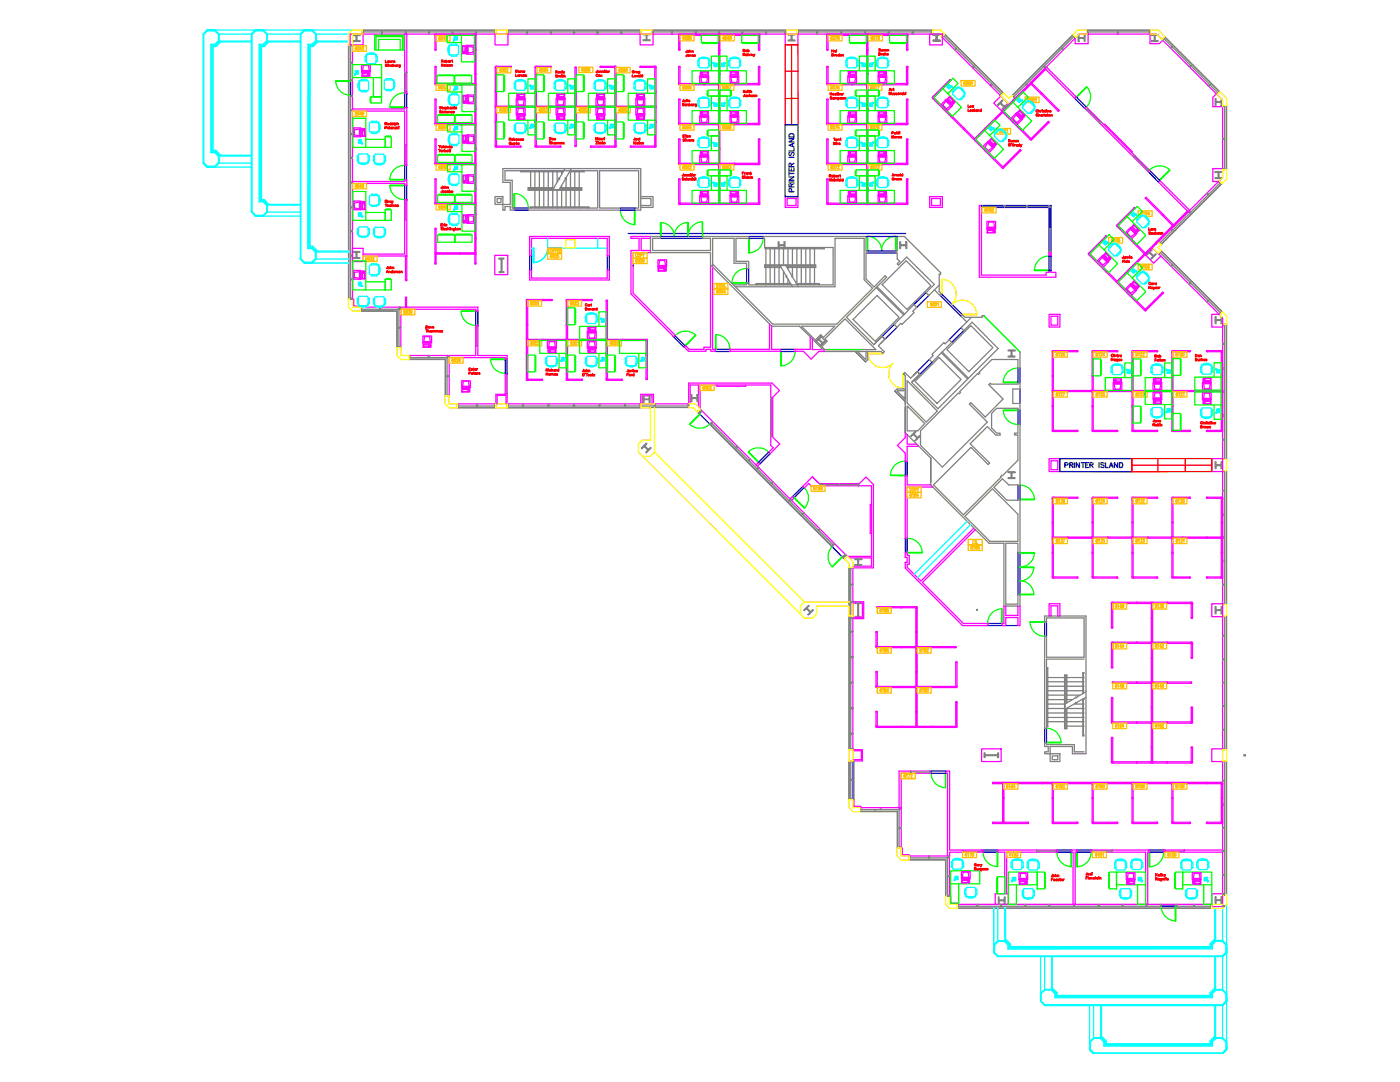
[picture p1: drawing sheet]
<svg xmlns="http://www.w3.org/2000/svg" width="279mm" height="216mm" viewBox="0 0 279 216" stroke-linecap="round" stroke-linejoin="round" font-family="sans-serif">
<!-- layer: E-B-MULL -->
<g fill="none" stroke="#808080" stroke-width=".25">
<path d="M70 19h.3v.2h-.3zM70 12.4h.3v.2h-.3zM70 15.9h.3v.2h-.3zM70 9h.3v.1h-.3zM72.3 6.4h.2v.4h-.2zM76.1 6.4h.2v.4h-.2zM80.9 6.4h.2v.4h-.2zM85.5 6.4h.2v.4h-.2zM90.2 6.4h.2v.4h-.2zM94.9 6.4h.2v.4h-.2zM98.8 6.4h.2v.4h-.2zM101.2 6.4h.2v.4h-.2z"/>
<path d="M105.1 6.4h.2v.4h-.2zM109.8 6.4h.2v.4h-.2zM114.5 6.4h.2v.4h-.2zM119.1 6.4h.2v.4h-.2zM123.9 6.4h.2v.4h-.2zM127.7 6.4h.2v.4h-.2zM130.2 6.4h.1v.4h-.1zM134 6.4h.2v.4h-.2zM138.8 6.4h.2v.4h-.2zM143.4 6.4h.2v.4h-.2zM148.1 6.4h.1v.4h-.1zM152.8 6.4h.2v.4h-.2z"/>
<path d="M156.7 6.4h.2v.4h-.2zM159.1 6.4h.2v.4h-.2zM163 6.4h.1v.4h-.1zM167.8 6.4h.2v.4h-.2zM172.5 6.4h.2v.4h-.2zM177.2 6.4h.2v.4h-.2zM182.1 6.4h.2v.4h-.2zM185.9 6.4h.2v.4h-.2zM187.9 7.4l.3-.3 .2 .1-.3 .3zM190.7 9.6l.2 .1-.3 .3-.1-.1zM194.3 13.2l.2 .1-.3 .3-.2-.2zM197.6 17l.3-.3 .1 .2-.3 .2z"/>
<path d="M199.6 19l.3-.3 .1 .2-.3 .2zM202.4 19.2l.2 .3-.1 .2-.2-.3zM204.9 16.7l.3 .3-.2 .1-.2-.2zM208.4 13.2l.3 .2-.1 .2-.3-.3zM212 9.6l.3 .3-.1 .1-.3-.3zM214.4 7.2l.3 .3-.1 .1-.3-.3zM217 6.4h.2v.4h-.2zM223 6.4h.2v.4h-.2zM229.3 6.4h.2v.4h-.2zM231.9 7.9l.3-.3 .2 .2-.3 .3zM233.5 9.6l.3-.3 .2 .1-.3 .3zM237.3 13.3l.3-.2 .1 .1-.2 .2z"/>
<path d="M241.1 17.1l.3-.3 .1 .2-.3 .3zM242.8 18.7l.3-.3 .1 .2-.3 .3zM70 36.4h.3v.1h-.3zM70 31.4h.3v.2h-.3zM70 26.7h.3v.1h-.3zM70 21.9h.3v.1h-.3zM240.9 38.5l.3 .3-.1 .1-.3-.3zM243.2 36.2l.1-.1 .3 .3-.1 .1zM244 33.6h.4v.3h-.4zM244 27.6h.4v.2h-.4zM244 21.1h.4v.1h-.4zM70 55.7h.3v.1h-.3z"/>
<path d="M70 59.5h.3v.2h-.3zM70 50.9h.3v.2h-.3zM70 46h.3v.2h-.3zM70 41.3h.3v.2h-.3zM231.1 50.5l.3-.2 .1 .1-.2 .3zM231.3 48.1l.2 .3-.1 .1-.3-.2zM233.7 45.7l.1-.1 .2 .3-.1 .1zM233.9 52.8l.1 .1-.2 .3-.1-.1zM237.2 56.6l.3-.3 .1 .2-.3 .3zM237.2 42.2l.1-.1 .3 .3-.1 .1zM72 61.3h.1v.4h-.1zM75.8 61.3h.2v.4h-.2z"/>
<path d="M79.5 61.6l.4-.3 .1 .1-.3 .4 .3-.4-.1-.1-.4 .3 .2 .2zM79.6 69.2h.4v.1h-.4zM79.6 65.3h.4v.2h-.4zM81.6 70.9h.2v.5h-.2zM85.5 70.9h.2v.5h-.2zM89.2 71.3l.3-.4 .1 .2-.3 .3zM89.2 78.8h.4v.2h-.4zM89.2 75h.4v.1h-.4zM240.8 60.2l.3-.3 .1 .1-.3 .3zM243.6 62.4l.1 .2-.3 .3-.1-.2zM244 78.1h.4v.2h-.4zM244 73.3h.4v.3h-.4z"/>
<path d="M244 68.5h.4v.2h-.4zM244 64.7h.4v.1h-.4zM91.3 80.6h.1v.4h-.1zM95.1 80.6h.2v.4h-.2zM98.8 80.6h.2v.4h-.2zM101.2 80.6h.2v.4h-.2zM104.3 80.6h.2v.4h-.2zM109.4 80.6h.2v.4h-.2zM114.5 80.6h.2v.4h-.2zM119.6 80.6h.1v.4h-.1zM124.7 80.6h.1v.4h-.1zM127.7 80.6h.2v.4h-.2z"/>
<path d="M130.6 80.6h.2v.4h-.2zM137.3 80.5h.2v.4h-.2zM146.8 89.3l.3-.3 .1 .1-.3 .3zM149.4 91.8l.3-.2 .1 .1-.3 .2zM151 93.5l.3-.3 .2 .1-.3 .3zM153.9 96.4l.3-.3 .1 .1-.3 .3zM157.5 99.9l.3-.3 .1 .2-.3 .3zM244 97.8h.4v.2h-.4zM244 93.9h.4v.2h-.4zM244 91.5h.4v.2h-.4zM244 87.7h.4v.1h-.4zM244 82.8h.4v.2h-.4z"/>
<path d="M160.1 102.6l.3-.3 .1 .1-.3 .3zM163.3 105.8l.3-.3 .1 .1-.2 .3zM169.8 116.6h.4v.1h-.4zM169.8 113.3h.4v.1h-.4zM244 116.6h.4v.2h-.4zM244 111.8h.4v.2h-.4zM244 107.2h.4v.2h-.4zM244 102.6h.4v.1h-.4zM169.8 136.1h.4v.2h-.4zM169.8 126h.4v.1h-.4zM169.8 131h.4v.2h-.4zM169.8 120.1h.4v.2h-.4z"/>
<path d="M169.8 123.2h.4v.2h-.4zM244 131.5h.4v.2h-.4zM244 136.1h.4v.2h-.4zM244 126.7h.4v.2h-.4zM244 122.9h.4v.1h-.4zM244 120.5h.4v.1h-.4zM169.8 149.4h.4v.2h-.4zM169.8 155.5h.4v.2h-.4zM169.8 159.4h.4v.1h-.4zM169.8 151.8h.4v.2h-.4zM169.8 146.3h.4v.2h-.4zM169.8 141.2h.4v.2h-.4z"/>
<path d="M244 149.4h.4v.2h-.4zM244 155.7h.4v.2h-.4zM244 151.8h.4v.2h-.4zM244 145.5h.4v.2h-.4zM244 140.8h.4v.2h-.4zM248.2 150.6h.4v.2h-.4zM171.8 161.1h.2v.4h-.2zM175.7 161.1h.1v.4h-.1zM179.4 161.5l.3-.4 .2 .2-.4 .3zM179.4 169h.5v.2h-.5zM179.4 165.1h.5v.2h-.5zM181.5 170.8h.1v.4h-.1z"/>
<path d="M185.3 170.8h.2v.4h-.2zM189 171.1l.3-.3 .2 .1-.3 .4zM189.1 178.6h.4v.2h-.4zM189.1 174.8h.4v.1h-.4zM244 178.3h.4v.2h-.4zM244 174.5h.4v.2h-.4zM244 169.7h.4v.2h-.4zM244 165.1h.4v.2h-.4zM244 160.4h.4v.2h-.4zM191.1 180.5h.2v.3h-.2zM195 180.5h.1v.3h-.1zM199.7 180.5h.2v.3h-.2z"/>
<path d="M204.6 180.5h.2v.3h-.2zM209.3 180.5h.2v.3h-.2zM214.3 180.5h.1v.3h-.1zM219.2 180.5h.2v.3h-.2zM224 180.5h.1v.3h-.1zM228.7 180.5h.2v.3h-.2zM231.6 180.5h.2v.3h-.2zM234.7 180.5h.2v.3h-.2zM238.2 180.5h.2v.3h-.2zM241.6 180.5h.2v.3h-.2zM244 180.7h.4v.2h-.4z"/>
</g>
<!-- layer: E-B-FURR -->
<g fill="none" stroke="#f0f" stroke-width=".25">
<path d="M69.9 6.8h2.6v2.2h-2.6zM70.3 9v50.7h.3v1.4h1.4v.2h23.4v.7h-.5v-.3h-14.9M72.3 6.8h26.7M80.8 6.8v12.1M80.8 18.6h.4M80.8 18.3h.4M81.2 6.8v12.1M98.8 6.8h2.6v2.2h-2.6zM101.2 6.8h26.7M127.7 6.8h2.6v2.2h-2.6zM130.2 6.8h26.7M156.7 6.8h2.5v2.2h-2.5z"/>
<path d="M159.1 6.8h27M185.5 6.8h2.6v2.2h-2.6zM187.9 7.4l11.9 11.8M208.8 13.4l6 5.9-.3 .3-6-5.9M217.2 6.8v1.9h-2.6v-1.1M229.5 6.8h-14.1l-12.9 12.9M232.1 8l-.7 .7h-1.9v-1.9h1.3l12.6 12.6 .6 .6v1.3h-2v-1.9l.8-.7M70.3 36.2h10.5v-.3h.4v1h-.4v-.3h-10.5M70.3 21.7h10.5v-.3h.4v11.6h-.4v-10.8h-10.5M80.8 39.8v10.9h-8.3M81.1 39.8h-.3h.4v11.3h-8.7M156.7 39.2h2.5v2.2h-2.5z"/>
<path d="M157.1 39.6h1.8v1.4h-1.8zM185.5 39.2h2.6v2.2h-2.6zM185.9 39.6h1.8v1.4h-1.8zM198.3 20.6l1.5-1.4 1.6 1.6-1.4 1.4zM216.8 21.4l12.6 12.6-.3 .2-12.5-12.5zM220.4 24.9l.1-.1 5.5 5.5-.2 .1M244 33.6h-2v2.6h1.2M244 21.3v14.1l-12.9 12.9M70.3 49.6h2.2v2.6h-2.2zM98.7 51h2.6v3.8h-2.6zM105.7 47.2h15.9v3.8h-.4v-3.4h-15.1v3.4h-.4zM105.7 53.9h.4v1.6h15.1v-1.6h.4v2h-15.9z"/>
<path d="M129.8 47.2h-3.9v.4h1.6v2.4h-1.6v8.7l8.6 8.5 .3-.3-8.4-8.4v-8.1h3.4M129.8 47.6h-1.8v2.4h1.8M141.8 52.9v16.4h-1.3v.4h-2.9M142.2 52.9v16.8h.6M195.9 41v13.9h12.9v-.6h.6v-.3h.3v.3h1v1h-15.3v-14.3h14.3v10.1h-.3v-9.7h-13.5M230 49.4l1.7 1.7-1.5 1.4-1.6-1.7zM231.7 51.1l11.7 11.8M237.4 42l-5.9-6-.3 .3 5.9 6M80 61.4v7.9M81.6 70.9h13.3v-6h.5v6h5.8v.8h-.4v-.3h-11.2M89.6 71.1v7.9M142.8 69.7v.4h-1v-.4h-.9v.4h-3.5l-.8-.9 .2-.2 .7 .7"/>
<path d="M143.1 76.9v.2h5.7v-.2M145.7 69.7v.4h10.1M153.6 64.6v5.1h-7.9M154 65v4.7h1.8v.4M158.7 70.1h1.6l1.6 1.6 1.5-1.6h1.2M161.7 67.2v2.5h-3v.4M162.1 67.6v2.2h2.1M209.4 62.7h2.1v2.6h-2.1zM209.7 63.1h1.4v1.8h-1.4zM243.3 62.7h-1.5v2.6h2.2v-1.9M244 64.7v27M91.3 80.6h7.9"/>
<path d="M99 80.6v-1.9h1.8v-4.1h.4v6h36.1M99.2 80.6v-1.7h1.8v1.7M127.9 80.6v-1.9h2.5v1.9M128.2 80.6v-1.6h1.9v1.6M137.4 80.5v-4.1h16.7l1.5 1.5-1.4 1.4v7.9l1.4 1.4-1.9 1.9-.3-.3 .9-.8-.5-.5v-12.1h-14.1v4.8l29.4 29.4M137.7 80.5v-3.7h1.7v4.5M151.3 92.3l-.4 .5M151.4 92.3l.2 .3-.4 .4M158 99.9l-.3-.3 .4-.5 .3 .3-.4 .5M162.1 95.2l1.4 1.3h8l1.3-1.3 1.5 1.5v16.6h-4.1M162.1 95.2l-1.9 1.9 .3 .3 .9-.9 .5 .4h12v14.1h-4.8M162.1 95.2l1.3 1.2"/>
<path d="M180.6 94.9h.4v1.9h4.7M180.7 86.3v1l-1.6 1.6 1.6 1.5v1.7M180.7 94.9v12.5h.3v-10.2h5.1M181 86.7v1.9h2M183.3 89.1h-2.3v3h-.4M209.4 91.5h2.1v2.6h-2.1zM209.7 91.9h1.4v1.8h-1.4zM241.8 91.5h2.2v2.6h-2.2zM244 93.9v26.7M169.5 111.3h4.4v1.7h-3.7M170.2 113.4v36.2h1.9v2.2h-1.9M173.9 100.7h-.2v5.8h.2"/>
<path d="M180.6 111.2h.4v1h-.4M194.3 105.4l-10.5 10.5-2.8-2.7v-.6h.5v-1.8h-.5v-.5h-.3v.9M194.6 105.7l-10.5 10.5 8.2 8.2h4.8v.4h-5l-11.4-11.4v-1.2M170.2 120.1h2.2v3.3h-2.2M170.2 120.3h.6M171.8 120.3h.3v2.9h-1.9M200.3 120.9v3.5h-.3v.4h.7v-1.6h2.4v1.6h.5v-3.9M200.7 120.9v1.9h2.4v-1.9M209.4 122.9v-2.4h2.1v2.4M209.7 122.9v-2h1.4v2M241.8 120.5h2.2v2.5h-2.2zM244 122.9v26.7"/>
<path d="M170.2 159.5h.2v1.4h1.4v.2h7.9M170.2 149.8h1.7v1.8h-1.7M195.9 149.4h3.9v2.6h-3.9zM241.8 149.4h2.2v2.6h-2.2zM244 151.8v26.7M179.4 161.5v-7.6h6.5v.4h-6v14.9h.2v1.3h1.4v.3h7.8M189.1 170.8v-16.5h-.3v-.4h.7v15.7h6.7v.4h-6.7v8.8h.2v1.4h1.4v.3h50.7M198.6 178.3h2.6v2.2h-2.6zM211 169.6h-11.9v.4h1.4v8.3M211 169.6v.4v-.3M211 170h-10.1v8.3M232.5 169.6v.4"/>
<path d="M241.8 178.3h2.2v2.6h-2.2zM244 169.6h-11.8v.4h11.8M214.2 180.5v-10.5h-.3v-.4h1v.4h-.3v10.5M228.6 180.5v-10.5h-10.8v-.4h11.5v.4h-.2v10.5"/>
</g>
<!-- layer: E-B-GLAZ -->
<g fill="none" stroke="#808080" stroke-width=".25">
<path d="M69.5 9v50.7M69.6 9v50.7M70 9v50.7M72.3 6.4h26.7M72.3 6.1h26.7M72.3 6h26.7M80.8 14.5h.4h-.2v3.8h-.2h.4M101.2 6.4h26.7M101.2 6.1h26.7M101.2 6h26.7M130.2 6.4h26.7M130.2 6.1h26.7"/>
<path d="M130.2 6h26.7M159.1 6.4h27M159.1 6.1h27M159.1 6h27M188.2 7.1l11.8 11.8M188.5 6.8l11.7 11.8M188.5 6.8l11.8 11.8M214.2 6.9l-12.2 12.2M214.2 7l-12.2 12.2M214.4 7.2l-12.1 12.2M217 6.4h12.5M217 6.1h12.5"/>
<path d="M217 6h12.5M232.2 7.6l10.9 11M232.4 7.4l11 11M232.5 7.4l10.9 10.9M80.8 28.9h.4h-.2v3.9h-.2h.4M216.8 21.9l.3-.2-.2 .1 2.8 2.7-.2 .2 .3-.3-.3 .3M226.2 31.3l.3-.3-.2 .1 2.8 2.8-.2 .1 .3-.3-.3 .3M243.6 36.4l-12.2 12.1M243.8 36.6l-12.2 12.2M243.9 36.6l-12.2 12.2M244.4 21.3v12.6M244.7 21.1v12.8"/>
<path d="M244.8 21.1v12.8M61.5 52.5h8M80.8 40.1h.4h-.2v3.8h-.2h.4M196 41.2h4.4M196 41v.4M200.4 41v.4M200.5 41.2h4.3M200.5 41v.4M204.8 41v.4M205 41.2h4.4M205 41v.4M209.4 50.2h.3z"/>
<path d="M209.4 41v.4h.3M209.4 50h.3M209.4 45.6h.3M209.4 45.8h.3M209.5 41.4v4.2M209.5 45.8v4.2M231.4 50.3l12.3 12.3M231.6 50l12.4 12.3M231.7 50l12.3 12.3M71 62.1l8.3-.1v7.3M72 61.7h7.6v7.6M79.2 62.1v7.2"/>
<path d="M81.6 71.4h7.6v7.6M81.6 71.7h7.3v7.3M81.6 71.7h7.2v7.3M94.9 65.1h.5h-.2v3.9h-.3h.5M100.8 74.7h.4h-.2v3.9h-.2h.4M154.2 79.4h-.4h.2v7.7h.2h-.4M244.4 64.7v27M244.7 64.7v27M244.8 64.7v27M91.3 81.3h7.7M91.3 81h7.7M91.3 81.4h7.7"/>
<path d="M101.2 81.3h36.3M101.2 81h36.3M101.2 81.4h26.7M138.9 81.9l.7 .7 .5-.6M139 81.9l.6 .6M139.5 81.9l.4 .4M140 81.9l-.6 .6M141.7 84.6l24.4 24.4M141.9 84.4l24.5 24.4M142.2 84.1l-.6 .6 24.5 24.4 .5-.6M142.3 84.2l-.5 .6M153.8 83.2h.4"/>
<path d="M167.5 96.5v.4M171.4 96.5v.4v-.2h-7.7v-.2v.4M244.4 93.9v26.7M244.7 93.9v26.7M244.8 93.9v26.7M166.5 108.4l-.6 .6M168.2 111.1l.4 .4M168.4 110.9l.4 .3M168.7 110.6l-.6 .6 1.3 1.2M168.8 110.7l-.5 .6M169.4 113.3v36.3M169.5 113.3v36.3"/>
<path d="M169.8 113.3v36.3M244.4 122.9v26.7M244.7 122.9v26.7M244.8 122.9v26.7M169.4 151.8v7.7M169.5 151.8v7.7M169.8 151.8v7.7M181.8 153.9v.3v-.2h3.8v-.1v.3M244.4 152v26.7M244.7 151.8v26.7M244.8 151.8v26.7M171.8 162h7.3v7.2"/>
<path d="M171.8 161.9h7.3v7.3M171.8 161.5h7.6v7.7M181.5 171.2h7.6v7.3M181.5 171.5h7.3v7M181.5 171.6h7.2v7.2M192.1 169.6v.4v-.2h3.8v-.2v.4M206.9 169.6v.4v-.2h3.8v-.2v.4M218 169.6v.4v-.2h3.9v-.2v.4M232.5 169.6v.4v-.2h3.8v-.2v.4M191.1 180.8h50.7M191.1 181.2h50.7M191.1 181.3h50.7"/>
</g>
<!-- layer: E-C-HEAD -->
<g fill="none" stroke="#00f" stroke-width=".25">
<path d="M70 16.1v2.9M80.8 18.6v2.9M81.2 18.6v2.9M214.5 19.6l2 2.1M214.8 19.3l2 2.1M80.8 33v2.9M80.8 36.9v3M81.1 33v2.9M81.2 36.9v3M229.1 34.2l2.1 2.1M229.4 34l2.1 2M102.6 41.5h2.8"/>
<path d="M102.6 41.9h2.8M105.7 51v2.9M106.1 51v2.9M121.2 51v2.9M121.6 51v2.9M123.9 41.5h2.8M123.9 41.9h2.8M125.4 46.6h55.3M131.8 47.6h8.4M131.8 47.2h8.4M149 53.6v2.9M149.4 53.6v2.9"/>
<path d="M149.4 47.6h2.9M149.4 47.2h2.9M172.8 47.2h6.3M173.1 50.1h5.7M173.1 50.5h5.7M184.8 58.4l-2.4 2.4M185.4 59l-2.4 2.3M187.6 59l4.2 4.1M187.9 58.7l4.2 4.1M209.4 50.2v-8.8h-13.5v-.4h13.8v9.2M209.4 51.1h.3v2.9h-.3zM94.9 62v2.9"/>
<path d="M95.4 62v2.9M100.8 71.6v2.9M101.2 71.6v2.9M134.4 67.2l2 2M134.6 66.9l2.1 2M142.8 70.1h2.9M142.8 69.7h2.9M155.8 70.1h2.9M155.8 69.7h2.9M178.5 64.8l-2.4 2.3M179 65.3l-2.4 2.4M185.4 71.7l-2.3 2.5"/>
<path d="M186 72.3l-2.4 2.4M191.8 65.4l-2.4 2.4M192.3 65.9l-2.4 2.4M203.1 73.4v3M203.6 73.4v3M203.6 77.6v2.9M139.2 82.2l29.3 29.3M153.4 90.2l-2 2.1M153.7 90.5l-2 2.1M160.2 97.1l-2.1 2M160.5 97.3l-2.1 2.1M180.7 92.1v2.8"/>
<path d="M181 92.1v2.8M203.1 81.8v2.9M203.1 96.8v2.9M203.6 81.8v2.9M203.6 96.8v2.9M180.7 107.4v2.9M181 107.4v2.9M203.1 110.3v8.4M203.6 110.3v8.4M197.1 124.4h2.9M197.1 124.8h2.9M200.7 124.8h2.4"/>
<path d="M208.5 124.1v2.8M208.9 124.1v2.8M170.2 151.6v7.9M185.9 154.3h2.9M185.9 153.9h2.9M208.5 145.4v2.8M208.9 145.4v2.8M196.2 170h2.9M196.2 169.6h2.9M210.9 170h3M210.9 169.6h3M214.9 170h2.9"/>
<path d="M214.9 169.6h2.9M229.3 170h2.9M229.3 169.6h2.9M231.8 180.8h2.9"/>
</g>
<!-- layer: E-B-CORE -->
<g fill="none" stroke="#808080" stroke-width=".25">
<path d="M98.8 39.2h1.6v1.6h-1.6zM99.2 39.6h.8v.8h-.8zM100.4 33.6h27.5v8.3h-1.2v-.4h.8v-7.4h-7.8v7.4h4.2v.4h-18.5v-.4h13.9v-7.4h-18.5v1.9h1.4v5.5h.4v.4h-.8v-.7h-1v.7h-.4v-1.1h1.4v-4.4h-1.4zM127.9 39.6h2v1.4h-2M127.9 39.2h2.4v2.2h-2.4M146.4 56.8h2.6v-.3h.4v.3h16.9v-7.4h-13.7v-1.8h-.3v-.4h20.5v2.9h.3v.4h-.3v5.2l1.6 1.6 2.2-2.3 .3 .3-8 8 5.5 5.5M146.8 57.2h19.9v-9.6h5.8v8.2l1.6 1.7-7.1 7.2h-12.8l-12-12v-5.1h4.3v4.9h2.5v1.1h.4v-1.5h-2.5v-4.5h2.5v-.4h-9.2v.4h1.6v2.4h-11.6v-2.4h1.6v-.4h-2v3.2h12v2.5l12.2 12.2h5.5l5.1 5h11.2l.4 .4 .3-.3-1.2-1.2 1.3-1.3M187.4 56.9l-2 2.1-.6-.6 1.7-1.6-5.5-5.5-1.7 1.6-.2-.3 .5-.5-.5-.4v-1.2h-.3v-.4h.3v-2.9h1.4l7.2 7.2v.3h-.3v3.5l.5 .5-.3 .3-1.1-1.2M159.9 65.1h6.7l-2.3 2.2-.5-.5-1.1 1zM163 68.1l.7 .8M163.8 67.1l.9 1M163.9 67h.1"/>
<path d="M164.6 67.6l4-4 6.2 6.2h-10.2l-.6-.6 1.1-1.1zM170.7 70.1l2 2.1-2-2.1M171.2 70.1l1.5 1.6 .1-1.6M173.2 70.1v1.7l-.5 .4M176.1 67.1l-1.7 1.7 1.7-1.7M176.6 67.7l-.5-.6 .5 .6M176.6 67.7l-.8 .8M178.6 78l2.1 2.1-2.1-2.1M180.7 78.4v7.9v-5.1M180.7 77.6h-1.7l-.4 .4M181 76l6.1 6-2.2 2.2-3.9-3.8zM182.3 75l.8-.8 .5 .5-1.7 1.6 1.7-1.6-.5-.5-1.4 1.3-1.1-1.2-.3 .3 .4 .4v4.6l-1.6-1.6h1.6"/>
<path d="M182.4 60.8l.6 .5-.9 .8 .3 .3-2.4 2.3-.2-.2-.8 .8-.5-.5zM186 70.7l2.4-2.3 .2 .2 .8-.8 .5 .5-3.9 4-.6-.6 .9-.8zM192.9 64.2l-1.1-1.1 .3-.3 .5 .5h3.4v-.3h.3l7.3 7.2v3.2h-.5v-1.7h-5.2l-2.5 2.6 .2 .2-.3 .2-.2-.2-3.6 3.6 .2 .2-.3 .3-.2-.2-7.5 7.6v2.8l4.4 4.4 8.9-9-3.6-3.6 .3-.3 2.9 2.9 3.6-3.6-2.9-2.8 .3-.3 .2 .2h5.3v-.3h.5v1.2h-1.5v2.9h1.5v1.3h-.5v-.3h-4.2l-1 1v2.9l1 1h.7v.4h-.9l-1.7-1.7-3.4 3.4 3.9 3.9-.3 .3-3.4-3.4-7.5 7.5 6 5.9 7.5-7.5-.1-.1 .2-.2h.2l3-3.1v-5h-.6v-.4h.6v-1.7h.5v12.1h-2.3l-1.2-1.3-1.7 1.7 2.5 2.6 2.7-.1v10.6h-.5v-1.9h-2.4v12.2h2.4v-1.9h.5v2.2h-3.3v-12.5h-2.9l-11.7-11.6v-5.4v4.8M193.9 63.3l-2.1 2.1 .5 .5 1.7-1.6 5.2 5.2-12 12.1-5.3-5.3M180.7 86.3l5 5.1M180.7 80.1v.5M181 81l3.6 3.5-1.4 1.5h-2.2zM192.6 103l5.5-5.5 5 5.1v5.4h-5.5zM216.4 131.5h-7.5v13.9h-.4v-18.5h.4v4.2h7.5v-7.8h-7.5v.8h-.4v-1.2h8.2v27.5h-2.7v-1.4h-4.4v1.4h-1.1v-.4h.7v-1h-.7v-.8h.4v.4h5.5v1.4h2M209.6 150.4h1.9v1.6h-1.9zM210 150.8h1.1v.8h-1.1z"/>
</g>
<!-- layer: IWALLE -->
<path d="M165.3 69.8h6.7M196.3 63l7.3 7.2" fill="none" stroke="#0f0" stroke-width=".25"/>
<!-- layer: E-B-ELEV -->
<path d="M174.9 57.4l5.5 5.5M175 57.2l5.5 5.5M180.8 52l5 5-4.8 4.8-4.9-5zM170.3 63.7l4.7-4.7 4.4 4.3-4.7 4.8zM182.6 76.1l4.8-4.8 4.4 4.4-4.8 4.8zM187.9 70.4l5.2 5.2M188 70.2l5.3 5.3M189 69.8l4.7-4.8 4.4 4.4-4.7 4.8z" fill="none" stroke="#808080" stroke-width=".25"/>
<!-- layer: E-F-DOOR -->
<g fill="none" stroke="#0f0" stroke-width=".25">
<path d="M67 16.1h2.9v.1h-2.9zM67 16.2a2.9 2.9 0 0 0 2.9 2.8M80.7 18.5a2.9 2.9 0 0 0-2.9 2.8M214.8 19.3l2-2 .1 .1-2 2zM216.9 17.3a2.9 2.9 0 0 1-.1 4.1M77.8 37a2.9 2.9 0 0 0 2.9 2.8M77.8 36.9h2.9v.2h-2.9zM77.8 35.8h2.9v.1h-2.9zM77.8 21.3h2.9v.1h-2.9zM80.7 33a2.9 2.9 0 0 0-2.9 2.8M102.6 38.6h.1v2.9h-.1zM102.7 38.6a2.9 2.9 0 0 1 2.7 2.9"/>
<path d="M233.4 33.9a2.9 2.9 0 0 0-4 0M233.4 33.9l.1 .1-2 2-.1-.1zM123.8 41.9a2.9 2.9 0 0 0 2.8 2.9M126.6 41.9h.1v2.9h-.1zM131.8 44.4h.1v2.8h-.1zM131.9 44.4a2.77 2.77 0 0 1 2.7 2.8 2.77 2.77 0 0 1 2.6-2.8M137.2 44.4h.2v2.8h-.2zM140.1 44.3a2.9 2.9 0 0 0-2.8 2.9M140.2 44.3v2.9zM146.1 56.4h2.9v.1h-2.9zM149 53.6a2.9 2.9 0 0 0-2.9 2.8M149.4 47.6h.1v2.9h-.1z"/>
<path d="M152.3 47.5a2.9 2.9 0 0 1-2.8 2.9M173.1 47.2l.1 2.9zM173.2 47.1a2.9 2.9 0 0 1 2.8 2.9M178.7 47.1a2.9 2.9 0 0 0-2.8 2.9M178.7 47.2h.1v2.9h-.1zM206.4 53.9h3v.1h-3zM209.3 51.1a2.9 2.9 0 0 0-2.9 2.8M92 62.1a2.9 2.9 0 0 0 2.9 2.8M92.1 62l2.8 .1zM97.9 71.7a2.9 2.9 0 0 0 2.9 2.8M97.9 71.6h2.9v.1h-2.9zM138.8 66.8a2.9 2.9 0 0 0-4 .1"/>
<path d="M138.8 66.8l.1 .1-2.1 2.1v-.1zM142.8 66.8h.1v2.9h-.1zM142.9 66.7a2.9 2.9 0 0 1 2.8 2.9M155.8 70.1h.1v2.9h-.1zM158.7 70.1a2.9 2.9 0 0 1-2.8 2.9M200.3 76.2h2.8v.2h-2.8zM203.1 73.4a2.9 2.9 0 0 0-2.9 2.8M137.6 84.6l2-2 .1 .1-2 2zM141.7 84.6a2.9 2.9 0 0 1-4 .1M149.3 90.2l.1-.1 2.1 2.1-.1 .1zM149.4 90.1a2.9 2.9 0 0 1 4 .1M158.5 99.4l.1-.1 2 2-.1 .1z"/>
<path d="M160.5 97.3a2.9 2.9 0 0 1 .1 4M177.7 94.8h2.9v.1zM180.6 92a2.9 2.9 0 0 0-2.9 2.8M200.2 81.9a2.9 2.9 0 0 0 2.9 2.8M200.3 81.8h2.8v.1h-2.8zM203.5 96.8a2.9 2.9 0 0 1 2.9 2.8M203.6 99.6h2.8v.1h-2.8zM166.1 109a2.9 2.9 0 0 0-.1 4M168.1 111l.1 .1-2.1 2zM181.2 107.4a2.9 2.9 0 0 1 2.8 2.8M181.2 110.2h2.9v.1h-2.9zM203.6 118.6h2.7v.1h-2.7z"/>
<path d="M203.6 113.1h2.7v.2h-2.7zM203.6 110.3h2.8v.1h-2.8zM206.3 113.2a2.77 2.77 0 0 1-2.8 2.7 2.77 2.77 0 0 1 2.8 2.6M206.4 110.4a2.9 2.9 0 0 1-2.9 2.7M199.9 121.5a2.9 2.9 0 0 0-2.8 2.9M199.9 121.5h.1v2.9h-.1zM205.6 124.1h2.9zM205.6 124.2a2.9 2.9 0 0 0 2.9 2.7M185.8 154.3a2.9 2.9 0 0 0 2.8 2.9M188.7 154.3l.1 2.9zM208.8 145.3a2.9 2.9 0 0 1 2.9 2.8M208.9 148.1h2.9v.1h-2.9z"/>
<path d="M196.2 170a2.9 2.9 0 0 0 2.8 2.9M199 170h.1v2.9h-.1zM210.9 170a2.9 2.9 0 0 0 2.8 2.9M213.7 170h.2v3h-.2zM214.9 170.1h.1v2.9h-.1zM217.7 170.1a2.9 2.9 0 0 1-2.7 2.9M229.3 170.1h.2v2.9h-.2zM232.2 170.1a2.9 2.9 0 0 1-2.8 2.9M231.8 180.9a2.9 2.9 0 0 0 2.7 2.9M234.6 180.9h.1v2.9h-.1z"/>
</g>
<!-- layer: E-S-COLM -->
<g fill="none" stroke="#808080" stroke-width=".25">
<path d="M70.5 6.9h1.4v.2h-.7v1h.7v.2h-1.4v-.2h.6v-1h-.6zM128.3 6.8h1.4v.1h-.6v1h.6v.2h-1.4v-.2h.7v-1h-.7zM157.3 6.8h1.4v.2h-.6v1h.6v.2h-1.4v-.2h.6v-1h-.6zM186.3 6.8v.2v-.2h1.3v.2h-.6v1h.6v.2h-1.3v-.2h.5v-1h-.5h.5v1h-.5v.2h1.3v-.2h-.6v-1h.6v-.2zM200 20l.1 .1-.4 .4 .7 .7 .5-.4 .1 .1-1 1-.1-.1 .4-.4-.7-.8-.4 .5-.1-.2zM215.2 6.9h.1v.6h1.1v-.6h.2l-.1 1.4h-.1v-.6l-1.1-.1v.7h-.1zM229.8 6.9h1.3v.2h-.6v1h.6v.2h-1.3v-.2h.6v-1h-.6zM242.5 19.7h.2v.6h1v-.6h.2v1.3h-.2v-.6h-1v.6h-.2zM242.5 34.2h1.4v.2h-.6v1.1h.6v.1h-1.4v-.1h.6v-1.1h-.6zM70.5 50.2h1.3v.2h-.6v1h.6v.1h-1.3v-.1h.6v-1h-.6zM99.6 51.5h1v.2h-.4v2.5h.4v.2h-1v-.2h.4v-2.5h-.4zM155.3 48.2h.2v.6h1v-.6h.2v1.4h-.2v-.6h-1v.6h-.2z"/>
<path d="M179.6 48.2h.1v.6h1.1v-.6h.2v1.4h-.2v-.6h-1.1v.6h-.1zM229.8 49.8l.1 .1-.4 .4 .7 .7 .5-.4v.1l-.9 1-.1-.1 .4-.4-.8-.8-.4 .5-.1-.2zM128.3 79h.2v.6h1.1v-.6h.1v1.4h-.1v-.7h-1.1v.7h-.2zM137.9 78.8h.2v.6h1v-.6h.2v1.3h-.2v-.6h-1v.6h-.2zM162.8 68.1l1-1 .1 .2-.4 .4 .7 .7 .4-.4 .1 .1-.9 .9-.1-.1 .4-.4-.7-.7-.5 .4zM163.9 69h.1M164.2 68.4l-.5 .5M201.2 69.8h1.4v.2h-.6v1.1h.6v.1h-1.4v-.1h.6v-1.1h-.6zM242.5 63.2h.2v.6h1v-.6h.2v1.3h-.2v-.5h-1v.5h-.2zM128 89.4l1-1 .1 .1-.4 .5 .7 .7 .4-.4 .1 .1-.9 1-.1-.2 .4-.4-.7-.7-.5 .4zM181.7 87l1-1 .1 .1-.4 .5 .7 .7 .4-.4 .2 .1-1 1-.1-.1 .4-.5-.7-.7-.5 .4zM201.2 94.1h1.4v.2h-.6v1h.6v.2h-1.4v-.2h.6v-1h-.6z"/>
<path d="M242.5 92.1h.2v.6h1v-.6h.2v1.4h-.2v-.6h-1v.6h-.2zM170.6 111.5h1.4v.2h-.6v1h.6v.1h-1.4v-.1h.6v-1h-.6zM160.4 121.7l1-.9 .1 .1-.5 .4 .8 .8 .4-.4h.1l-.9 1-.2-.1 .5-.4-.8-.8-.4 .5zM170.8 120.3h1v.1h-.4v2.6h.4v.1h-1v-.1h.4v-2.6h-.4zM242.5 121.1h.2v.6h1v-.6h.2v1.4h-.2v-.7h-1v.7h-.2zM196.4 150.2h.2v.4h2.5v-.4h.2v1h-.2v-.4h-2.5v.4h-.2zM199.2 179h.2v.6h1v-.6h.2v1.3h-.2v-.6h-1v.6h-.2zM242.5 178.9h.2v.7h1v-.7h.2v1.4h-.2v-.6h-1v.6h-.2z"/>
</g>
<!-- layer: E-B-SHEL -->
<g fill="none" stroke="#ff0" stroke-width=".25">
<path d="M70 6.8h2.3h-2.3M72.2 6.8v-.8h-1.9l-.8 .8v2.2h.8v-2.2h2.2M99 6h2.2v.8h-2.2zM127.9 6h2.3v.8h-2.3zM156.9 6h2.2v.8h-2.2zM186.1 6h1.6l.8 .8-.6 .6-.5-.6h-1.3zM199.7 19.1l.6-.5 1.1 1.1 .6-.6 .5 .6-1.1 1.1zM214.2 6.9l.8-.9h2v.8h-1.6l-.7 .7zM229.5 6h1.6l1.4 1.4-.6 .5-1.1-1.1h-1.3zM244 33.9h.8v1.9l-.9 .8-.6-.5 .7-.7zM244 21.1h.8v-1.4l-1.4-1.4-.5 .6 1.1 1.1v1.3M69.5 59.7h.8v1.6h1.7v.8h-1.7l-.8-.8z"/>
<path d="M230 49.4l1.1-1.1 .6 .5-.6 .6 .6 .6-.6 .5zM79.2 69.3h.8v1.6h1.6v.8h-1.6l-.8-.8zM88.8 79h.8v1.6h1.7v.8h-1.7l-.8-.8zM244 62.3l.8 .8v1.6h-.8v-1.3l-.6-.5zM99 80.6h2.2v.8h-2.2zM128.2 91h1.6l.8-.8v-9.6h-2.7v.8h1.9v6.4h-1.6l-.8 .8v1.6l33.2 33.1h1.6l.8-.8v-1.6h6.4v2h.8M130.6 90.2l30 29.9M137.5 80.5h1.2l1.1 1.1-.6 .6-.9-.8h-.8zM244 91.7h.8v2.2h-.8zM168.5 111.5l.6-.5 1.1 1.1v1.2h-.8v-.9zM160.6 120.1l-.8 .8v1.6M160.6 120.1h9.6"/>
<path d="M170.2 120.4v2.7M244 120.6h.8v2.3h-.8zM169.4 159.5h.8v1.6h1.6v.9h-1.6l-.8-.9zM169.4 149.6h.8v2.2h-.8zM244 149.6h.8v2.2h-.8zM179.1 169.2h.8v1.6h1.6v.8h-1.6l-.8-.8zM188.7 178.8h.8v1.7h1.6v.8h-1.6l-.8-.8zM244 178.5h.8v2l-.8 .8h-2.2v-.8h2.2M244 178.3v2.4"/>
</g>
<!-- layer: E-F-SILL -->
<path d="M70.3 51.4h.1M99 80.6h.1M99 80.3v.3M170.2 151.8h.2v7.7h-.2M170.2 151.8h.1M174.7 161.9h.1M199.4 180.5h.1" fill="none" stroke="#808080" stroke-width=".25"/>
<!-- layer: A-DOOR-TRIM-3D -->
<path d="M106.2 51.1h.1M106.5 51.1h.1" fill="none" stroke="#000" stroke-width=".25"/>
<!-- layer: E-F-TERR -->
<g fill="none" stroke="#0ff" stroke-width=".25">
<path d="M40.5 6.8l.8-.8-.8 .8M40.5 6.8v25.7M40.7 6.8l.7-.6h1.5l.7 .6v1.3l-.7 .7h-.8v21.7h.8l.7 .7v1.3l-.7 .7h-1.5l-.7-.7zM41.3 6h1.6h-1.6h.8M42.6 6h8.5M43 6l.8 .8M43.8 6.8v1.4l-.8 .8h-.8v21.3h.8l.8 .8v1.4M43.8 6.8h6.4M50.2 6.8l.8-.8-.8 .8M50.2 8.2h-6.2l-1 1h-.6v21h.6l1 .9h6.2M50.2 8.4h-6.1l-1 .9h-.6v20.7h.6l1 1h6.1M50.2 6.8v35.5l.8 .8"/>
<path d="M50.3 6.8l.7-.6h1.5l.7 .6v1.3l-.7 .7h-.8v31.5h.8l.7 .7v1.3l-.7 .7h-1.5l-.7-.7zM51 6h1.6h-1.6h.8M52.2 6h18.1M52.6 6l.8 .8M53.4 6.8h6.5v44.9M53.4 6.8v1.4l-.8 .8h-.8v31.1h.8l.8 .8v1.4M59.9 8.4h-6.2l-1 .9h-.5v30.5h.5l1 1h6.2M59.9 8.2h-6.3l-1 1h-.6v30.8h.6l1 .9h6.3M60.7 6l-.8 .8 .8-.8M60.7 6h1.6h-1.6h.8M62.3 6l.8 .8M63.1 6.8h6.4"/>
<path d="M63.1 6.8v1.4l-.8 .8h-.7v40.5h.7l.8 .8v1.4M69.5 8.2h-6.1l-1 1h-.6v40.1h.6l.9 1h6.3M69.5 8.4h-6.1l-.9 .9h-.6v39.8h.5l1 1h6.2M40.5 32.5l.8 .8-.8-.8M41.3 33.3h1.6h-1.6h.8M42.6 33.3h7.6M43.8 32.5h6.4M43.8 32.5l-.8 .8M51 43.1h1.6h-1.6M52.2 43.1h7.7M53.4 42.3h6.5M53.4 42.3l-.8 .8"/>
<path d="M59.9 51.7l.8 .8M60.1 51.6l.6 .7h1.5l.7-.7v-1.3l-.7-.7h-.8l.1-40.8h.8l.7-.7v-1.3l-.7-.6h-1.5l-.7 .6v44.8M60.7 52.5h1.6h-1.6M62 52.5h7.6M63.1 51.7h6.5M63.1 51.7l-.8 .8M198.3 190.1v-1.6v1.6M198.3 190.1l.8 .8h44.9M198.3 181.2v8.1M199.1 181.2v6.5M199.1 187.7l-.8 .8M199.2 190.7h44.8l.6-.7v-1.5l-.7-.7h-1.2l-.7 .7v.8l-40.8 .1v-.8l-.7-.7h-1.3l-.7 .7v1.5l.7 .6"/>
<path d="M200.5 181.2v6.3l1 .9v.6h40.1v-.6l1-1v-6.1M200.7 181.2v6.2l1 1v.5h39.8v-.6l.9-.9v-6.1M207.7 199.8v-1.6v1.6M207.7 199.8l.8 .8h35.5v6.4M207.7 190.9v7.7M207.8 198.3l.7-.7h1.3l.7 .7v.8h31.5v-.8l.7-.7h1.2l.7 .7v1.5l-.6 .7h-35.5l-.7-.7zM208.5 190.9v6.5M209.9 190.9v6.3l.9 .9v.7h30.8v-.7l1-.9v-6.3M210 190.9v6.2l1 1v.5h30.5v-.5l.9-1v-6.2M244 197.4h-1.4l-.8 .8v.8h-31.1v-.8l-.8-.8h-1.4l-.8 .8M244 190.9l.8-.8-.8 .8M244 187.6h-1.4l-.8 .9v.7h-40.5v-.7l-.8-.8h-1.4"/>
<path d="M244 181.3v6.3M244 190.9v6.5M244 197.4l.8 .8M244 187.6l.8 .9M244.8 199v.8v-1.6v1.6M244.8 199.8l-.8 .8 .8-.8M244.8 189.3v.8v-1.6v1.6M244.8 180.5v18.1M244.8 199.7v8.5M217.5 208.6v.9v-1.7v1.7M217.5 209.5l.8 .8-.8-.8M217.5 200.6v7.6"/>
<path d="M217.6 207.9l.7-.7h1.3l.7 .7v.8h21.7v-.8l.7-.7h1.2l.7 .7v1.5l-.6 .7h-25.7l-.7-.7zM218.3 207h1.4l.8 .8v.8h21.3v-.8l.8-.8h1.4l.8 .8M218.3 210.3h25.7M218.3 200.6v6.4M218.3 207l-.8 .8M219.7 200.6v6.2l.9 1v.6h21v-.6l1-1v-6.2M219.8 200.6v6.1l1 1v.6h20.7v-.6l.9-1v-6.1M244.8 208.6v.9v-1.7v1.7M244.8 209.5l-.8 .8 .8-.8"/>
</g>
<!-- layer: 0 -->
<path d="M126.4 53.2h.1M195 121.8h.1" fill="none" stroke="#000" stroke-width=".25"/>
<!-- layer: E-F-CASE -->
<path d="M106.1 49.5h.3M106.4 49.5h.1v2.9h-.1zM109.3 49.5a2.9 2.9 0 0 1-2.8 2.9M109.3 49.5h11.9M109.3 47.6v1.9M119.3 47.6v1.9M193 104l-10.6 10.6M193.7 104.7l-10.6 10.6" fill="none" stroke="#0ff" stroke-width=".25"/>
<!-- layer: E-F-STAIR -->
<g fill="none" stroke="#808080" stroke-width=".25">
<path d="M104 34.1v.2h8.4M104.1 34.1v.1h8.4M105.9 34.1v.1M105.9 34.3v3.2M106.8 34.1v.1M106.8 34.3v3.2M106.8 38v3.3M107.6 34.1v.1M107.6 34.3v3.2M107.6 38v3.3M108.5 34.1v.1M108.5 34.3v3.2"/>
<path d="M108.5 38v3.3M109.4 34.1v.1M109.4 34.3v3.2M109.4 38v3.3M110.3 34.1v.1M110.3 34.3v3.2M110.3 38v3.3M110.5 37.6h-5v.2h10.5v-.2h-4.3M110.6 37.5h-5.2v.5h10.7v-.5h-4.3M111.2 34.1v.1M111.2 34.3v2.1M111.2 38v3.3"/>
<path d="M112.1 34.1v.1M112.1 34.3v.6M112.1 37v.5M112.1 38v3.3M112.8 33.6l-1.1 1.9h-.2l.2 .3h-.2l-1.2 2.2M113 35.5v2M113 38v3.3M113.9 34.1v.1M113.9 34.3v3.2M113.9 38v3.3M114 33.6l-1 1.9h-.2l.2 .3h-.2l-1.3 2.2M114.7 34.1v.1"/>
<path d="M114.7 34.3v3.2M114.7 38v3.3M115.6 34.1v.1M115.6 34.3v3.2M115.6 38v3.3M116.4 34.1v.1h-2.7M116.6 34.1v.2h-2.9M105.8 41.5v-.2h11.7v.2M105.9 41.5v-.1h11.5v.1M106.8 41.4v.1M107.6 41.4v.1M108.5 41.4v.1"/>
<path d="M109.4 41.4v.1M110.3 41.4v.1M111.2 41.4v.1M112.1 41.4v.1M113 41.4v.1M113.9 41.4v.1M114.7 41.4v.1M115.6 41.4v.1M152.7 49.4v.2h11.8v-.2M152.9 49.4v.1h11.5v-.1M152.9 49.6v3.3M152.9 53.4v3.2"/>
<path d="M152.9 56.7v.1M153.7 49.4v.1M153.7 49.6v3.3M153.7 53.4v3.2M153.7 56.7v.1M154.6 49.4v.1M154.6 49.6v3.3M154.6 53.4v3.2M154.6 56.7v.1M155.5 49.4v.1M155.5 49.6v3.3M155.5 53.4v3.2"/>
<path d="M155.5 56.7v.1M155.6 52.9l1.3 2.1 .1 .1-.2 .2h.2l1.1 1.9M155.8 53.2h-3.1v-.2h10v.2h-5.7M155.9 53.4h-3.3v-.5h10.2v.5h-5.7M156.4 49.4v.1M156.4 49.6v3.3M156.4 54.2v2.4M156.4 56.7v.1M156.8 52.9l1.2 2.1 .2 .1-.2 .2h.2l1.1 1.9M157.3 49.4v.1M157.3 49.6v3.3M157.3 53.4v.3"/>
<path d="M157.3 55.7v.9M157.3 56.7v.1M157.8 56.6h-6.9v.2M157.8 56.7h-6.8v.1M158.1 49.4v.1M158.1 49.6v3.3M158.1 53.4v1.9M158.9 56.6h4.6v.2M159 56.8v-.1h4.4v.1M159 49.4v.1M159 49.6v3.3M159 53.4v3.2"/>
<path d="M159.9 49.4v.1M159.9 49.6v3.3M159.9 53.4v3.2M159.9 56.7v.1M160.8 49.4v.1M160.8 49.6v3.3M160.8 53.4v3.2M160.8 56.7v.1M161.7 49.4v.1M161.7 49.6v3.3M161.7 53.4v3.2M161.7 56.7v.1"/>
<path d="M162.5 49.4v.1M162.5 49.6v3.3M162.5 53.4v3.2M162.5 56.7v.1M208.9 138.7h.1M208.9 136.9h.1M208.9 137.8h.1M208.9 135.2h.1M208.9 136h.1M208.9 133.4h.1v11.5h-.1M208.9 133.3h.2v11.7h-.2M208.9 139.6h.1"/>
<path d="M209.1 138.7h3.4M209.1 136.9h3.4M209.1 137.8h3.4M209.1 135.2h3.4M209.1 136h3.4M209.1 139.6h3.4M212.9 138.7h2.6M212.9 136.9h3.2M212.9 137.8h3.2M212.9 135.2h3.2M212.9 136h3.2M212.9 139.6h1.1"/>
<path d="M215.9 139.6h.2M216.1 139.5v7.3h.3M216.2 136.9h.2M216.2 137.8h.2M216.2 135.2h.2M216.2 136h.2M216.2 139.6h.2M216.2 139.4v7.3h.2M216.4 134.2h-.3v4.2M216.4 134.4h-.2v3.9M216.7 138l-1.8 1.1v.2l-.2-.2-.1 .2-1.8 1v-5.5h-.2v10.5h.2v-3.9l1.8-1.1 .1-.1 .2 .2v-.2l1.8-1.1M208.9 140.5h.1"/>
<path d="M208.9 142.3h.1M208.9 141.4h.1M208.9 144h.1M208.9 143.2h.1M209.1 140.5h3.4M209.1 142.3h3.4M209.1 141.4h3.4M209.1 144h3.4M209.1 143.2h3.4M212.9 142.3h3.2M212.9 141.4h3.2M212.9 144.9h3.2"/>
<path d="M212.9 144h3.2M212.9 143.2h3.2M212.9 140.2v-5.5h-.4v10.7h.4v-4.1M214.4 140.5h1.7M216.2 140.5h.2M216.2 142.3h.2M216.2 141.4h.2M216.2 144.9h.2M216.2 144h.2M216.2 143.2h.2"/>
</g>
<!-- layer: E-F-PLMB -->
<path d="M112.9 47.8h1.9v1.6h-1.9z" fill="none" stroke="#ff0" stroke-width=".25"/>
<!-- layer: IDOORE -->
<path d="M188 55.7a2.9 2.9 0 0 1 2.6 1.9 2.9 2.9 0 0 1-.6 3.1M188 55.8l-.1 2.9h.2v-2.9M173.3 70.6h2.9v-.1h-2.9a2.91 2.91 0 0 0 1.8 2.6 2.91 2.91 0 0 0 3.1-.6 2.9 2.9 0 0 0-.6 3.1 2.9 2.9 0 0 0 2.6 1.9M180.2 77.5v-2.9h.1l-.1 2.9M190 60.7a2.9 2.9 0 0 1 3.1-.6 2.9 2.9 0 0 1 1.8 2.6M192.1 62.7h2.9v.1h-2.9z" fill="none" stroke="#ff0" stroke-width=".25"/>
<!-- layer: PANELS_201 -->
<g fill="none" stroke="#f0f" stroke-width=".25">
<path d="M86.8 7.1h.2v2.9h-.2zM86.8 13.2h.2v3.5h-.2zM86.8 16.7v.2h.2M86.8 19.8h.2v4.8h-.2zM86.8 9.9h.2M86.8 13.3h.2M86.8 19.8h.2M87 6.8h7.8v.3h-7.8zM87 16.7h7.8v.2h-7.8zM87 6.8h-.2v.3M91.8 6.8v.3M91.8 16.7v.2"/>
<path d="M94.8 16.9h.2v7.7h-.2zM94.8 9.9h.2M94.8 14.8h.2M94.9 6.8h-.2v.3h.2M94.9 7.1v9.6M94.9 16.9v7.7M95 7.1v-.3h-.2v9.9h.2v-9.6h-.2M95 16.7v.2M98.8 13.4v-.2h.3v.2M98.8 13.4h.3v7.8h-.3zM98.8 18.3h.3M99 13.2h.2v.2h-.2"/>
<path d="M99.1 13.2h3v.2h-3zM102 13.2v.2M106.8 13.4v-.2h.2v.2M106.8 13.4h.2v7.8h-.2zM106.8 18.3h.2M107 13.2h.1v.2h-.1M107 13.2h3v.2h-3zM109.9 13.2v.2M114.8 13.4h.2v7.8h-.2zM114.8 13.4h.2M114.8 18.3h.2M119.7 13.2h3v.2h-3z"/>
<path d="M119.8 13.2v.2M122.7 13.2h.3v.2M122.7 13.4h.3v7.8h-.3zM122.7 18.3h.3M122.8 13.2v.2M122.9 13.2h-.2v.2h.2M127.7 13.2h3v.2h-3zM127.8 13.2v.2M130.7 13.2h.2v.2M130.7 13.4h.2v7.8h-.2zM130.7 18.3h.2M130.8 13.2v.2"/>
<path d="M130.8 13.2h-.1v.2h.1M135.5 7.1h.2v2.9h-.2zM135.5 16.7v.2h.2M135.5 13.2h.2v3.5h-.2zM135.5 19.8h.2v4.8h-.2zM135.5 9.9h.2M135.5 13.3h.2M135.5 19.8h.2M135.7 6.8h7.7v.3h-7.7zM135.7 6.8h-.2v.3M135.7 16.7h7.7v.2h-7.7zM140.5 6.8v.3"/>
<path d="M140.5 16.7v.2M143.4 16.9h.3v7.7h-.3zM143.4 9.9h.3M143.4 14.8h.3M143.5 6.8h-.2v.3h.2M143.5 7.1v9.6M143.6 6.8h.1v.3h-.1M143.7 16.7h7.7v.2h-7.7zM143.7 7.1v-.3h-.3v9.9h.3v-9.6h-.3M143.7 6.8h7.7v.3h-7.7zM146.5 6.8v.3M146.5 16.7v.2"/>
<path d="M151.4 7.1h.2v2.9h-.2zM151.4 13.2h.2v3.5h-.2zM151.4 19.8h.2v4.8h-.2zM151.4 6.8h.2v.3M151.4 9.9h.2M151.4 13.3h.2M151.4 19.8h.2M151.6 16.7v.2h-.2M165 13.2h.3v3.5h-.3zM165 16.7v.2h.3M165 7.1h.3v2.9h-.3zM165 19.8h.3v4.8h-.3z"/>
<path d="M165 9.9h.3M165 13.3h.3M165 19.8h.3M165.3 16.7h7.7v.2h-7.7zM165.3 6.8h7.7v.3h-7.7zM165.3 6.8h-.3v.3M170.1 6.8v.3M170.1 16.7v.2M173 7.1v-.3h.2v9.9h-.2v-9.6h.2M173 16.9h.2v7.7h-.2zM173 9.9h.2M173 14.8h.2"/>
<path d="M173 6.8h-.1v.3h.1M173.1 7.1v9.6M173.1 6.8h.2v.3h-.2M173.2 6.8h7.7v.3h-7.7zM173.2 16.7h7.7v.2h-7.7zM176.1 6.8v.3M176.1 16.7v.2M180.9 7.1h.3v2.9h-.3zM180.9 6.8h.3v.3M180.9 13.2h.3v3.5h-.3zM180.9 19.8h.3v4.8h-.3zM180.9 9.9h.3"/>
<path d="M180.9 13.3h.3M180.9 19.8h.3M181.2 16.7v.2h-.3M186.2 19.3l-.2 .2 .2 .2M186.2 19.7l.1-.2 8.2 8.2-.2 .1zM186.2 19.2l3.4-3.3 .2 .1-3.5 3.5zM189.6 15.9l.1 .2M205.6 16.5v.2l.1 .1 .1-.1M205.7 16.7l-5.5 5.4M205.7 16.5l.1-.1 .2 .1-.1 .2M205.8 16.7l.1-.1 5.5 5.4-.2 .2zM205.9 16.6l-.1-.2-.2 .2 .2 .1"/>
<path d="M208 18.7l-.2 .1M208.4 13.7l.2-.1 .1 .2-2.8 2.8-.1-.2zM208.5 13.7l.1 .2M208.6 13.8l-2.7 2.7M86.8 35.7h.2v4.8h-.2zM86.8 32.6v.2h.2M86.8 27.7h.2v4.9h-.2zM86.8 24.6v.3h.2M86.8 35.8h.2M86.8 27.8h.2M87 32.6h7.8v.2h-7.8zM87 24.6h7.8v.3h-7.8z"/>
<path d="M91.8 24.6v.3M91.8 32.6v.2M94.8 32.8h.2v7.7h-.2zM94.8 24.9h.2v7.7h-.2zM94.8 37.7h.2M94.8 21.7h.2M94.8 29.7h.2M94.9 24.9v7.7M94.9 32.8v7.7M95 24.6v.3M95 32.6v.2M98.8 21.4h.3v7.8h-.3z"/>
<path d="M98.8 29.2v.2h.3M98.8 24.3h.3M98.8 21.2v.2M99.1 21.2h7.7v.2h-7.7zM99.1 29.2h4.9v.2h-4.9zM102 21.2v.2M103.9 29.2v.2M106.8 21.4h.2v7.8h-.2zM106.8 29.2v.2h.2M106.8 24.3h.2M107 21.2h7.8v.2h-7.8zM107 29.2h5v.2h-5z"/>
<path d="M109.9 21.2v.2M111.9 29.2v.2M114.8 21.4h.2v7.8h-.2zM114.8 29.2h.2M114.8 24.3h.2M115 21.2h7.7v.2h-7.7zM115 21.3h7.7M117.8 29.2h4.9v.2h-4.9zM117.9 29.2v.2M119.8 21.2v.2M122.7 21.4h.3v7.8h-.3zM122.7 24.3h.3"/>
<path d="M123 21.2h7.7v.2h-7.7zM123 29.2v.2h-.3M123 21.3h7.7M125.8 29.2h4.9v.2h-4.9zM125.8 29.2v.2M127.8 21.2v.2M130.7 21.4h.2v7.8h-.2zM130.7 24.3h.2M130.9 29.2v.2h-.2M130.9 21.2v.2M135.5 32.6v.2h.2M135.5 27.7h.2v4.9h-.2z"/>
<path d="M135.5 35.7h.2v4.8h-.2zM135.5 24.6v.3h.2M135.5 35.8h.2M135.5 27.8h.2M135.7 32.6h7.7v.2h-7.7zM135.7 24.6h7.7v.3h-7.7zM140.5 24.6v.3M140.5 32.6v.2M143.4 24.9h.3v7.7h-.3zM143.4 32.8h.3v7.7h-.3zM143.4 37.7h.3M143.4 21.7h.3"/>
<path d="M143.4 29.7h.3M143.5 32.8v7.7M143.7 32.6h7.7v.2h-7.7zM143.7 24.6h7.7v.3h-7.7zM146.5 24.6v.3M146.5 32.6v.2M151.4 27.7h.2v4.9h-.2zM151.4 35.7h.2v4.8h-.2zM151.4 35.8h.2M151.4 27.8h.2M151.6 32.6v.2h-.2M151.6 24.6v.3h-.2"/>
<path d="M165 32.6v.2h.3M165 27.7h.3v4.9h-.3zM165 35.7h.3v4.8h-.3zM165 24.6v.3h.3M165 35.8h.3M165 27.8h.3M165.3 32.6h7.7v.2h-7.7zM165.3 24.6h7.7v.3h-7.7zM170.1 24.6v.3M170.1 32.6v.2M173 24.9h.2v7.7h-.2zM173 32.8h.2v7.7h-.2z"/>
<path d="M173 37.7h.2M173 21.7h.2M173 29.7h.2M173.1 32.8v7.7M173.2 32.6h7.7v.2h-7.7zM173.2 24.6h7.7v.3h-7.7zM176.1 24.6v.3M176.1 32.6v.2M180.9 27.7h.3v4.9h-.3zM180.9 35.7h.3v4.8h-.3zM180.9 35.8h.3M180.9 27.8h.3"/>
<path d="M181.2 32.6v.2h-.3M181.2 24.6v.3h-.3M188.4 21.5l-.2 .2M190.1 23.2l-.2 .2M192.5 25.6l-.2 .2M194.3 27.8l.2 .2M194.5 28l.2-.2 5.4 5.5-.1 .2zM196.5 25.6l.2 .2M196.7 29.9l-.2 .1M200 22.2l.1 .3-5.4 5.3-.2-.1zM200 33.5l.1 .1 .2-.1M200.1 22.3l-5.5 5.5"/>
<path d="M200.1 22.4l.2-.2 5.5 5.5-.2 .1zM200.1 22l-.1 .2M200.2 33.3l3.4-3.5 .2 .2-3.5 3.5zM202.1 20.1l.2-.2 .1 .2-.1 .1 3.4-3.4-.1-.2-5.5 5.4 .2 .2 2-2M202.2 20l.1 .2M202.3 24.2l-.1 .3M203.6 29.9l.1 .1M205.6 27.8l.2 .2 .1-.2M209.1 24.3l.1-.1 .2 .2-3.5 3.4-.1-.1zM209.2 24.2l.2 .3M211.3 21.9l.1 .1-.2 .2-.1-.1M228.5 39.5l.2-.1h.1l5.4 5.5-.2 .1z"/>
<path d="M228.8 39.4l-.2 .2M80.9 51.2v4.8h.3v-4.8M80.9 55.9h.3M80.9 59.4h.2M81.2 51.1h-.3h.3M86.8 40.5v.3h.2M86.8 45.5h.2v4.9h-.2zM86.8 50.7h.2v2h-.2zM86.8 50.4v.3M86.8 52.6h.2M86.8 45.6h.2M87 40.5h7.8v.3h-7.8z"/>
<path d="M87 50.4h7.8v.3h-7.8zM87 50.6h7.8M91.8 40.5v.3M91.8 50.4v.3M94.8 40.8h.2v9.6h-.2zM94.8 50.7h.2v2h-.2zM94.8 47.6h.2M94.8 42.7h.2M94.8 52.6h.2M94.9 40.8v9.6M95 40.5v.3M95 50.4v.3"/>
<path d="M105.1 60h.2v7.7h-.2zM105.3 59.8h4.9v.2h-4.9zM105.3 59.8h-.2v.2M110.1 59.8v.2M113 60h.3v7.7h-.3zM113.3 59.8h4.9v.2h-4.9zM113.3 59.8h-.3v.2M118.1 59.8v.2M121 59.9h.2v7.8h-.2zM121 60h.2M135.5 40.5v.3h.2M135.7 40.5h7.7v.3h-7.7z"/>
<path d="M140.5 40.5v.3M143.4 40.8h.3M143.7 40.5h7.7v.3h-7.7zM146.5 40.5v.3M151.6 40.5v.3h-.2M165 40.5v.3h.3M165.3 40.5h7.7v.3h-7.7zM170.1 40.5v.3M173 40.8h.2M173.2 40.5h7.7v.3h-7.7zM176.1 40.5v.3M181.2 40.5v.3h-.3"/>
<path d="M217.3 50.8l.2-.1 5.5 5.4-.2 .2zM217.3 50.5l-.1 .2 .1 .1M220.7 47.1l.3 .1-3.5 3.5-.2-.2zM220.7 47.1l.2 .1M220.9 54l-.2 .3M222.8 56.3l.2 .2M223 45.2l.1-.2 5.5 5.5-.3 .1zM223 44.9l-.2 .1 .2 .2M223.1 56.3l5.5 5.5-.2 .1-5.4-5.4zM225 54l.2 .3M225.2 58.3l-.2 .2M226.3 41.4l.3 .2-3.5 3.4-.1-.1z"/>
<path d="M226.3 41.4l.2 .2M226.5 48.5l-.2 .1M228.3 50.7l.3 .1-5.5 5.5-.1-.3zM228.5 50.7l-5.5 5.5M228.8 50.7l-.2 .1M230.6 48.5l-2 2 .2 .2 1.9-2M230.6 48.5l.2 .1M230.7 48.4l-.1 .1 3.4-3.4 .2 .1-3.5 3.5 .1-.2zM232 58.3l.2 .1-3.4 3.5-.2-.2zM232 58.3l.1 .2M232.1 42.8l-.1 .2M234.1 45l-.1 .1 .1 .1h.2"/>
<path d="M234.1 44.9l.2-.1 .1 .2-.1 .1M234.1 45.1l-5.4 5.5M234.2 44.9l.2 .1-.2 .2-.2-.2M236.9 42.1l.3 .1-2.8 2.8-.2-.1zM236.9 42.1l.2 .2M237 42.2l-2.7 2.7M80.9 61.2v-1.9h.2v1.9M80.9 61.3h.2zM105.1 67.9h.2v7.8h-.2zM105.1 75.7v.2h.2v-.2M105.1 70.9h.2M105.1 64.8h.2"/>
<path d="M105.1 67.7v.2M105.2 75.7h.2v.2h-.2M105.3 67.7h7.7v.2h-7.7zM105.3 67.8h7.7M108.1 75.7h.2v.2h-.2M108.1 75.7h-2.8v.2h2.8M108.2 67.7v.2M108.2 75.7v.2M113 67.9h.3v7.8h-.3zM113 75.7v.2h.3v-.2M113 70.9h.3M113 64.8h.3"/>
<path d="M113.2 75.7h.2v.2h-.2M113.3 75.7h2.9v.2h-2.9zM113.3 67.7h7.7v.2h-7.7zM113.3 67.8h7.7M116.1 67.7v.2M116.1 75.7v.2M121 67.9h.2v7.8h-.2zM121 75.7v.2h.2v-.2M121 70.9h.2M121 64.8h.2M121.1 75.7h.2v.2h-.2M121.2 67.7h7.7v.2h-7.7z"/>
<path d="M121.2 67.8h7.7M124.1 75.7h.1v.2h-.1M124.1 75.7h-2.9v.2h2.9M124.1 67.7v.2M124.1 75.7v.2M128.9 67.7h.3v.2M128.9 67.9h.3v7.8h-.3zM128.9 70.9h.3M128.9 75.7h.3M210 78.1h.2v7.8h-.2zM210 70.2h.2v7.7h-.2zM210 77.9v.2"/>
<path d="M210 75h.2M210.2 77.9h7.8v.2h-7.8zM210.2 70h4.9v.2h-4.9zM210.2 70h-.2v.2M210.2 78h7.8M213.1 77.9v.2M215 70v.2M218 78.1h.2v7.8h-.2zM218 70.2h.2v7.7h-.2zM218 75h.2M218.2 70h4.9v.2h-4.9zM218.2 77.9h7.7v.2h-7.7z"/>
<path d="M218.2 70h-.2v.2M221.1 77.9v.2M223 70v.2M225.9 78.1h.2v7.8h-.2zM225.9 70.2h.2v7.7h-.2zM225.9 75h.2M226.1 70h-.2v.2M226.1 70h4.9v.2h-4.9zM226.1 77.9h7.8v.2h-7.8zM228.4 61.9l.2 .2 .2-.2M229.1 77.9v.2M231 70v.2"/>
<path d="M233.9 78.1h.2v7.8h-.2zM233.9 70.2h.2v7.7h-.2zM233.9 75h.2M234.1 70h3.5v.2h-3.5zM234.1 70h-.2v.2M234.1 77.9h9.6v.2h-9.6zM236 77.9v.2M237.5 70v.2M240.8 70h2.9v.2h-2.9zM240.9 70v.2M240.9 77.9v.2M243.7 78.1h.3v7.8h-.3z"/>
<path d="M243.7 70.2h.3v7.7h-.3zM243.7 70h.3v.2M243.7 78v.2h.3v-.2M243.7 77.9h.3v.2h-.3M243.7 75h.3M244 78v-.2h-.3v.2h-9.6M210 85.9v.2h.2M210 99.4h.2v7.8h-.2zM210 81.1h.2M210.2 85.9h4.9v.2h-4.9zM210.2 99.2h4.9v.2h-4.9zM210.2 99.2h-.2v.2"/>
<path d="M215 85.9v.2M215 99.2v.2M218 85.9v.2h.2M218 99.4h.2v7.8h-.2zM218 81.1h.2M218.2 85.9h4.9v.2h-4.9zM218.2 99.2h4.9v.2h-4.9zM218.2 99.2h-.2v.2M223 85.9v.2M223 99.2v.2M225.9 85.9v.2h.2M225.9 99.4h.2v7.8h-.2z"/>
<path d="M225.9 81.1h.2M226.1 85.9h4.9v.2h-4.9zM226.1 99.2h-.2v.2M226.1 99.2h4.9v.2h-4.9zM231 85.9v.2M231 99.2v.2M233.9 85.9v.2h.2M233.9 99.4h.2v7.8h-.2zM233.9 81.1h.2M234.1 85.9h3.5v.2h-3.5zM234.1 99.2h3.5v.2h-3.5zM234.1 99.2h-.2v.2"/>
<path d="M237.5 85.9v.2M237.5 99.2v.2M240.8 85.9h2.9v.2h-2.9zM240.8 99.2h2.9v.2h-2.9zM240.9 85.9v.2M240.9 99.2v.2M243.7 99.4h.3v7.8h-.3zM243.7 99.2h.3v.2M243.7 81.1h.3M244 85.9v.2h-.3M210 107.4h.2v7.7h-.2zM210 115.1v.2h.2"/>
<path d="M210 107.2v.2M210 104.3h.2M210 110.3h.2M210.2 107.2h7.8v.2h-7.8zM210.2 115.1h4.9v.2h-4.9zM210.2 107.3h7.8M213.1 107.2v.2M215 115.1v.2M218 107.4h.2v7.7h-.2zM218 115.1v.2h.2M218 104.3h.2M218 110.3h.2"/>
<path d="M218.2 115.1h4.9v.2h-4.9zM218.2 107.2h7.7v.2h-7.7zM221.1 107.2v.2M223 115.1v.2M225.9 107.4h.2v7.7h-.2zM225.9 115.1v.2h.2M225.9 104.3h.2M225.9 110.3h.2M226.1 107.2h7.8v.2h-7.8zM226.1 115.1h4.9v.2h-4.9zM229.1 107.2v.2M231 115.1v.2"/>
<path d="M233.9 107.4h.2v7.7h-.2zM233.9 115.1v.2h.2M233.9 104.3h.2M233.9 110.3h.2M234.1 107.3h9.6v.2h.3v-.2M234.1 107.2h9.6v.2h-9.6zM234.1 115.1h3.5v.2h-3.5zM236 107.2v.2M237.5 115.1v.2M240.8 115.1h2.9v.2h-2.9zM240.9 107.2v.2M240.9 115.1v.2"/>
<path d="M243.7 107.3v-.2h.3v.2M243.7 107.4h.3v7.7h-.3zM243.7 107.2h.3v.2h-.3M243.7 104.3h.3M243.7 110.3h.3M244 115.1v.2h-.3M174.8 126h.3v3h-.3zM174.8 129.1v-.2h.3v.2M174.8 134h.3v3h-.3zM174.8 137v-.1h.3v.1M174.8 126.1h.3M174.8 134.1h.3"/>
<path d="M175 121.1h7.8v.2h-7.8zM175.1 129h7.7v.2h-7.7zM175.1 129h-.3v.2h.3M175.1 137h7.7v.2h-7.7zM175.1 137h-.3v.2h.3M175.1 121.1v.2M179.9 121.1v.2M179.9 129v.2M179.9 137v.2M182.8 129.2h.2v7.8h-.2zM182.8 121.3h.2v7.7h-.2zM182.8 137.2h.2v7.7h-.2z"/>
<path d="M182.8 121.1h.2v.2M182.8 126.1h.2M182.8 134.1h.2M182.9 121.3v7.7M182.9 129.2v7.8M182.9 137.2v7.7M183 129h7.8v.2h-7.8zM183 137h7.7v.2h-7.7zM186 129v.2M186 137v.2M190.7 132.1h.3v4.9h-.3zM190.7 129v.2"/>
<path d="M190.7 132.2h.3M191 137v.2h-.3M221.8 128.4h.3v4.9h-.3zM221.8 139.2h.3v4.8h-.3zM221.8 120.4h.3v4.9h-.3zM221.8 133.2h.3M221.8 139.3h.3M221.8 125.3h.3M222 136.1h7.8v.2h-7.8zM222.1 128.1h7.7v.3h-7.7zM222.1 128.1h-.3v.3M222.1 120.2h7.7v.2h-7.7z"/>
<path d="M222.1 120.2h-.3v.2M222.1 136.1v.2M226.9 120.2v.2M226.9 128.1v.3M226.9 136.1v.2M229.8 128.4h.2v7.7h-.2zM229.8 120.4h.2v7.7h-.2zM229.8 136.3h.2v7.7h-.2zM229.8 131.3h.2M229.8 120.2h.2M229.8 123.3h.2M229.9 120.4v7.7"/>
<path d="M229.9 128.4v7.7M230 128.1h7.7v.3h-7.7zM230 136.1h7.8v.2h-7.8zM230 120.2h7.7v.2h-7.7zM232.9 120.2v.2M232.9 128.1v.3M232.9 136.1v.2M237.7 128.1h.3v.3h-.3M237.7 128.4h.3v2.9h-.3zM237.7 128.3v.2h.3v-.2M237.7 120.3v.2h.3v-.2M237.7 120.2h.3v.2h-.3"/>
<path d="M237.7 120.4h.3v3h-.3zM237.7 131.3h.3M237.7 136.1v.2M237.7 123.3h.3M174.8 141.9h.3v3h-.3zM174.8 145v-.1h.3v.1M174.8 142h.3M175.1 144.9h-.3v.2h.3M179.9 144.9v.2M182.7 145.1l.1-.2h-7.7v.2h7.9M182.8 142h.2M183 144.9h7.7v.2h-7.7z"/>
<path d="M186 144.9v.2M190.7 140h.3v4.9h-.3zM190.7 140.1h.3M191 144.9v.2h-.3M198.1 156.1h2v.3h-2zM198.2 156.1v.3M200.1 156.4h.2v7.7h-.2zM200.1 156.1h.2M200.1 159.2h.2M200.2 156.4v7.7M200.3 156.1h9.7v.3h-9.7zM200.3 156.2h9.7"/>
<path d="M203.2 156.1v.3M208.1 156.1v.3M210 156.4h.2v7.7h-.2zM210 156.1h.2M210 159.2h.2M210.2 156.1h7.8v.3h-7.8zM210.2 156.2h7.8M213.1 156.1v.3M218 156.4h.2v7.7h-.2zM218 156.1h.2M218 159.2h.2M218.2 156.1h7.7v.3h-7.7z"/>
<path d="M218.2 156.2h7.7M221.1 156.1v.3M221.8 147.1h.3v4.9h-.3zM221.8 144v.3h.3M221.8 152v.3h.3M221.8 147.2h.3M222.1 144h7.7v.3h-7.7zM222.1 152h7.7v.3h-7.7zM225.9 156.4h.2v7.7h-.2zM225.9 156.1h.2M225.9 159.2h.2M226.1 156.1h7.8v.3h-7.8z"/>
<path d="M226.1 156.2h7.8M226.9 144v.3M226.9 152v.3M229.1 156.1v.3M229.8 144.3h.2v7.7h-.2zM229.8 141.2h.2M229.8 149.1h.2M229.8 152.3h.2M230 144h7.7v.3h-7.7zM230 152h7.7v.3h-7.7zM232.9 144v.3M232.9 152v.3"/>
<path d="M233.9 156.4h.2v7.7h-.2zM233.9 156.1h.2M233.9 159.2h.2M234.1 156.1h9.6v.3h-9.6zM234.1 156.2h9.6M236 156.1v.3M237.7 149h.3v3h-.3zM237.7 152.2v-.2h.3v.2M237.7 141.1h.3v2.9h-.3zM237.7 144.2v-.2h.3v.2M237.7 141.2h.3M237.7 149.1h.3"/>
<path d="M237.7 152.1h.3M237.7 144.1h.3M238 152v.3h-.3M238 144v.3h-.3M240.9 156.1v.3M243.7 156.3v.1h.3v-.1M243.7 156.1h.3v.3h-.3M243.7 156.4h.3v7.7h-.3zM243.7 159.2h.3M198.1 164.1h2v.2h-2zM198.2 164.1v.2M200.1 164.3h.2"/>
<path d="M200.3 164.1h5v.2h-5zM205.2 164.1v.2M210 164.1v.2h.2M210.2 164.1h4.9v.2h-4.9zM215 164.1v.2M218 164.1v.2h.2M218.2 164.1h4.9v.2h-4.9zM223 164.1v.2M225.9 164.1v.2h.2M226.1 164.1h4.9v.2h-4.9zM231 164.1v.2M233.9 164.1v.2h.2"/>
<path d="M234.1 164.1h3.5v.2h-3.5zM237.5 164.1v.2M240.8 164.1h2.9v.2h-2.9zM240.9 164.1v.2M244 164.1v.2h-.3"/>
</g>
<!-- layer: RMNUM -->
<g fill="none" stroke="#ffbf00" stroke-width=".25">
<path d="M70.3 9.1h2.8v1.1h-2.8zM71.2 9.4h-.1a.3 .3 0 0 0-.2 .3 .3 .3 0 0 0 .2 .3l.1-.1a.17 .17 0 0 0-.1-.3 .17 .17 0 0 0-.2 .2M71.4 9.4l.1-.1a.4 .4 0 0 1 0 .7l-.1-.1zM72.1 9.3h-.2v.3a.19 .19 0 0 1 .2 .2 .19 .19 0 0 1-.3 .1M72.3 9.4l.2-.1a.36 .36 0 0 1 .1 .4 .36 .36 0 0 1-.3 .3zM87 16.9h2.8v1.1h-2.8zM87 7.1h2.8v1.1h-2.8zM87.9 17.2a.28 .28 0 0 0-.3 .2 .28 .28 0 0 0 .2 .3 .17 .17 0 0 0 .1-.2 .17 .17 0 0 0-.3 0v.1M87.9 7.4a.3 .3 0 0 0-.3 .2 .3 .3 0 0 0 .2 .3 .18 .18 0 0 0 .1-.2 .18 .18 0 0 0-.3-.1v.1M88.1 7.4l.1-.1a.33 .33 0 0 1 .2 .3 .33 .33 0 0 1-.3 .3zM88.8 17.6h-.3l.2-.5v.7M88.8 7.7h-.3l.2-.4v.7"/>
<path d="M89 7.5l.1-.2 .1 .1 .1 .1-.3 .5h.3M89 17.1h.3l-.2 .3a.19 .19 0 0 1 .2 .2 .19 .19 0 0 1-.3 .1v-.1M99.2 13.4h2.8v1.1h-2.8zM100 13.8v-.1a.3 .3 0 0 0-.3 .3 .3 .3 0 0 0 .3 .3 .19 .19 0 0 0 .1-.3 .19 .19 0 0 0-.3 0l-.1 .1M100.2 13.7h.1a.34 .34 0 0 1 .2 .3 .34 .34 0 0 1-.3 .3zM100.9 13.7h-.2v.2a.2 .2 0 0 1 .2 .1 .2 .2 0 0 1 0 .2 .2 .2 0 0 1-.3 0M101.1 13.8l.1-.1h.2l-.3 .6h.3M107.1 13.4h2.8v1.1h-2.8zM107.9 13.8v-.1a.3 .3 0 0 0-.2 .3 .3 .3 0 0 0 .2 .3l.1-.2-.1-.2-.2 .2M108.2 13.7a.33 .33 0 0 1 .3 .3 .33 .33 0 0 1-.3 .3zM108.9 13.7h-.3v.2a.2 .2 0 0 1 .3 .1 .2 .2 0 0 1-.1 .2 .2 .2 0 0 1-.2 0M109.4 14.1h-.4l.2-.4v.6"/>
<path d="M115.5 13.4h2.8v1.1h-2.8zM116.4 13.7l-.1-.1a.33 .33 0 0 0-.2 .3 .33 .33 0 0 0 .2 .3v-.3l-.2 .1M116.6 13.6h.1a.42 .42 0 0 1 0 .7l-.2-.2zM117.2 13.6h-.2v.2a.19 .19 0 0 1 .3 .1 .19 .19 0 0 1-.1 .3 .19 .19 0 0 1-.2-.1M117.7 13.7l-.1-.1a.34 .34 0 0 0-.2 .3 .34 .34 0 0 0 .3 .3l.1-.2-.2-.2-.1 .2M123 13.4h2.8v1.1h-2.8zM123.8 13.8v-.1a.3 .3 0 0 0-.3 .3 .3 .3 0 0 0 .3 .3 .19 .19 0 0 0 0-.3 .19 .19 0 0 0-.2 0l-.1 .1M124 13.7h.1a.42 .42 0 0 1 0 .6l-.1-.1zM124.7 13.8v-.1a.3 .3 0 0 0-.3 .3 .3 .3 0 0 0 .3 .3v-.3l-.1-.1-.2 .2M125 13.7a.34 .34 0 0 1 .2 .3 .34 .34 0 0 1-.2 .3zM135.7 7.1h2.8v1.1h-2.8zM135.7 16.9h2.8v1.1h-2.8z"/>
<path d="M136.6 7.4l-.1-.2a.32 .32 0 0 0-.3 .4 .32 .32 0 0 0 .3 .3v-.4h-.1l-.1 .2M136.6 17.2l-.1-.1a.36 .36 0 0 0-.1 .7l.1-.1a.17 .17 0 0 0 0-.3 .17 .17 0 0 0-.2 .2M136.8 7.3v-.1a.42 .42 0 0 1 0 .7l-.1-.1zM136.8 17.2a.28 .28 0 0 1 .2 .2 .28 .28 0 0 1-.2 .3zM137.4 7.4v-.2a.34 .34 0 0 0-.2 .4 .34 .34 0 0 0 .2 .3l.1-.2-.1-.2-.2 .2M137.4 17.2l-.1-.1a.32 .32 0 0 0-.1 .4 .32 .32 0 0 0 .2 .2l.1-.1-.1-.2-.2 .2M137.7 7.3v.2h.1a.2 .2 0 0 1 .1 .3 .2 .2 0 0 1-.3 0 .2 .2 0 0 1 .1-.3h.2v-.2zM137.9 17.2a.28 .28 0 0 0-.2 .2 .28 .28 0 0 0 .2 .3 .17 .17 0 0 0 0-.2 .17 .17 0 0 0-.2 0v.1M143.7 16.9h2.8v1.1h-2.8zM143.7 7.1h2.8v1.1h-2.8zM144.5 17.2l-.1-.1a.36 .36 0 0 0 0 .7l.1-.1a.17 .17 0 0 0 0-.3 .18 .18 0 0 0-.3 .2M144.6 7.4l-.1-.2a.33 .33 0 0 0-.2 .4 .33 .33 0 0 0 .3 .3v-.4l-.3 .2"/>
<path d="M144.7 17.2a.28 .28 0 0 1 .3 .2 .28 .28 0 0 1-.3 .3zM144.8 7.3l.1-.1a.42 .42 0 0 1 0 .7l-.1-.1zM145.4 17.2l-.1-.1a.32 .32 0 0 0-.2 .4 .32 .32 0 0 0 .3 .2v-.1l-.1-.2-.2 .2M145.5 7.4l-.1-.2a.33 .33 0 0 0-.2 .4 .33 .33 0 0 0 .3 .3v-.4h-.1l-.2 .2M145.6 17.1h.3l-.2 .7M146 7.5v.1a.17 .17 0 0 1-.3 0 .17 .17 0 0 1 0-.3 .17 .17 0 0 1 .3 .1l-.1 .5-.2-.1M165.3 7.1h2.7v1.1h-2.7zM165.3 16.9h2.7v1.1h-2.7zM166.1 7.4l-.1-.2a.33 .33 0 0 0-.2 .4 .33 .33 0 0 0 .3 .3v-.4h-.2l-.1 .2M166.1 17.2l-.2-.1a.39 .39 0 0 0 .1 .7l.1-.1a.17 .17 0 0 0 0-.3 .18 .18 0 0 0-.3 .2M166.3 7.3l.1-.1a.34 .34 0 0 1 .2 .4 .34 .34 0 0 1-.3 .3zM166.7 7.2h.3l-.2 .7"/>
<path d="M166.7 17.1h.3l-.2 .7M167.2 7.3v.2a.21 .21 0 0 1 .3 .2 .21 .21 0 0 1-.2 .2l-.1-.2 .3-.2v-.2zM167.5 17.2a.28 .28 0 0 0-.3 .2 .28 .28 0 0 0 .2 .3 .17 .17 0 0 0 .1-.2 .17 .17 0 0 0-.3 0v.1M173.2 16.9h2.8v1.1h-2.8zM173.3 7.1h2.8v1.1h-2.8zM174.1 17.2l-.2-.1a.39 .39 0 0 0 0 .7l.1-.1a.17 .17 0 0 0 0-.3 .17 .17 0 0 0-.2 .2M174.1 7.4v-.2a.33 .33 0 0 0-.3 .4 .33 .33 0 0 0 .3 .3v-.4l-.3 .2M174.4 7.3v-.1a.42 .42 0 0 1 0 .7l-.1-.1zM174.7 17.1h.3l-.3 .7M174.7 7.2h.4l-.2 .7M175.1 17.1h.4l-.3 .7M175.5 7.5v.1a.17 .17 0 0 1-.2 0 .17 .17 0 0 1 0-.3 .17 .17 0 0 1 .2 .1v.5l-.3-.1"/>
<path d="M191.8 16.1h2.8v1.1h-2.8zM192.6 16.4v-.1a.3 .3 0 0 0-.3 .3 .3 .3 0 0 0 .3 .3 .18 .18 0 0 0 .1-.3 .18 .18 0 0 0-.3 0l-.1 .1M192.9 16.3h.1a.4 .4 0 0 1-.1 .6l-.1-.1zM193.6 16.5l-.1 .1a.15 .15 0 0 1-.2-.1 .15 .15 0 0 1 .2-.2 .34 .34 0 0 1 .1 .4 .34 .34 0 0 1-.3 .2v-.1M193.8 16.3a.3 .3 0 0 1 .2 .3 .3 .3 0 0 1-.2 .3zM204.6 19.4h2.8v1.1h-2.8zM205.4 19.7l-.1-.1a.33 .33 0 0 0-.1 .3 .33 .33 0 0 0 .2 .3 .17 .17 0 0 0 0-.3 .17 .17 0 0 0-.2 0v.1M205.6 19.6a.33 .33 0 0 1 .4 .3 .33 .33 0 0 1-.2 .3l-.2-.1zM206.4 19.8l-.1 .1a.17 .17 0 0 1-.2-.1 .17 .17 0 0 1 .2-.2 .32 .32 0 0 1 .1 .3 .32 .32 0 0 1-.3 .3v-.1M206.6 19.6h.2l-.1 .2a.19 .19 0 0 1 .1 .3 .19 .19 0 0 1-.3 0M70.3 22.2h2.8v1.1h-2.8zM70.3 36.6h2.8v1.1h-2.8z"/>
<path d="M71.2 22.5l-.1-.1a.31 .31 0 0 0-.2 .3 .31 .31 0 0 0 .2 .3l.1-.2-.1-.2-.2 .2M71.2 36.9h-.1a.3 .3 0 0 0-.2 .3 .3 .3 0 0 0 .2 .3 .18 .18 0 0 0 .1-.3 .18 .18 0 0 0-.3 0M71.4 36.9l.1-.1a.42 .42 0 0 1 0 .7l-.1-.1zM71.4 22.4h.1a.3 .3 0 0 1 .2 .3 .3 .3 0 0 1-.3 .3zM72.2 22.8h-.4l.2-.4v.6M72.2 37.2h-.4l.2-.4v.7M72.4 36.8l-.1 .2a.22 .22 0 0 1 .3 .2 .22 .22 0 0 1-.3 .3 .3 .3 0 0 1 0-.4 .3 .3 0 0 1 .3-.1zM72.6 22.6l-.1 .1a.17 .17 0 0 1-.2-.1 .17 .17 0 0 1 .2-.2 .32 .32 0 0 1 .1 .3 .32 .32 0 0 1-.3 .3v-.1M87 32.8h2.8v1.1h-2.8zM87 24.9h2.8v1.1h-2.8zM87.9 33.1a.3 .3 0 0 0-.3 .3 .3 .3 0 0 0 .2 .3 .18 .18 0 0 0 .1-.3 .18 .18 0 0 0-.3 0v.1M87.9 25.2l-.1-.1a.3 .3 0 0 0-.2 .3 .3 .3 0 0 0 .2 .3l.1-.1a.17 .17 0 0 0-.1-.2 .17 .17 0 0 0-.2 .1"/>
<path d="M88.1 25.1h.1a.4 .4 0 0 1 0 .6l-.2-.1zM88.1 33.1a.3 .3 0 0 1 .3 .3 .3 .3 0 0 1-.3 .3zM88.8 33.5h-.3l.2-.5v.7M88.8 25.5h-.3l.2-.4v.6M89.2 33h-.2v.3a.17 .17 0 0 1 .2 0 .17 .17 0 0 1 0 .3 .17 .17 0 0 1-.2 0M89.3 25.5h-.4l.3-.4v.6M99.1 21.4h2.8v1.1h-2.8zM100 21.7a.3 .3 0 0 0-.3 .2 .3 .3 0 0 0 .2 .4v-.4l-.2 .1M100.2 21.7l.1-.1a.33 .33 0 0 1 .2 .4 .33 .33 0 0 1-.3 .3zM100.9 21.6h-.2v.3a.2 .2 0 0 1 .2 0 .2 .2 0 0 1 0 .3 .2 .2 0 0 1-.3 0M101.2 21.7v-.1v.7M107 21.4h2.8v1.1h-2.8z"/>
<path d="M107.9 21.7a.3 .3 0 0 0-.3 .3 .3 .3 0 0 0 .3 .3v-.1a.17 .17 0 0 0-.1-.3 .17 .17 0 0 0-.2 .1M108.1 21.7l.1-.1a.42 .42 0 0 1 0 .7l-.1-.1zM108.8 21.6h-.3v.3a.2 .2 0 0 1 .3 0 .2 .2 0 0 1 0 .3 .2 .2 0 0 1-.3 0M109 21.6h.2l-.1 .3a.19 .19 0 0 1 .2 .2 .19 .19 0 0 1-.3 .1M115 21.4h2.8v1.1h-2.8zM115.9 21.7h-.1a.3 .3 0 0 0-.2 .3 .3 .3 0 0 0 .2 .3l.1-.1a.17 .17 0 0 0-.1-.3 .17 .17 0 0 0-.2 .1M116.1 21.7v-.1a.42 .42 0 0 1 0 .7l-.1-.1zM116.7 21.6h-.2v.3a.2 .2 0 0 1 .3 0 .2 .2 0 0 1-.1 .3 .2 .2 0 0 1-.3 0M117.2 21.6h-.2v.3a.2 .2 0 0 1 .2 0 .2 .2 0 0 1 0 .3 .2 .2 0 0 1-.3 0M123 21.4h2.8v1.1h-2.8zM123.8 21.7a.3 .3 0 0 0-.3 .3 .3 .3 0 0 0 .3 .3 .19 .19 0 0 0 0-.3 .19 .19 0 0 0-.2-.1l-.1 .1M124 21.7l.1-.1a.42 .42 0 0 1 0 .7l-.1-.1z"/>
<path d="M124.7 21.6h-.3v.3a.2 .2 0 0 1 .3 0 .2 .2 0 0 1 0 .3 .2 .2 0 0 1-.3 0M124.9 21.7v.1l.3 .2v.3h-.2a.29 .29 0 0 1-.1-.3 .29 .29 0 0 1 .3-.2v-.1zM135.7 32.8h2.8v1.1h-2.8zM135.7 24.9h2.8v1.1h-2.8zM136.5 25.2v-.1a.3 .3 0 0 0-.2 .3 .3 .3 0 0 0 .2 .3l.1-.2-.2-.2-.1 .2M136.6 33.1h-.1a.3 .3 0 0 0-.2 .3 .3 .3 0 0 0 .2 .3 .19 .19 0 0 0 .1-.3 .19 .19 0 0 0-.3-.1v.2M136.8 33.1l.1-.1a.4 .4 0 0 1-.1 .7l-.1-.1zM136.8 25.1a.3 .3 0 0 1 .2 .3 .3 .3 0 0 1-.2 .3zM137.4 33.1a.3 .3 0 0 0-.2 .3 .3 .3 0 0 0 .2 .3v-.4l-.2 .2M137.4 25.2v-.1a.3 .3 0 0 0-.2 .3 .3 .3 0 0 0 .2 .3 .18 .18 0 0 0 .1-.2 .18 .18 0 0 0-.3-.1v.1M137.7 33.2v-.1h.2l-.3 .6h.4M138 25.5h-.4l.2-.4v.6"/>
<path d="M143.7 32.8h2.8v1.1h-2.8zM143.7 24.9h2.8v1.1h-2.8zM144.5 33.1a.3 .3 0 0 0-.3 .3 .3 .3 0 0 0 .3 .3 .19 .19 0 0 0 0-.3 .19 .19 0 0 0-.2-.1l-.1 .2M144.5 25.2v-.1a.3 .3 0 0 0-.3 .3 .3 .3 0 0 0 .3 .3 .19 .19 0 0 0 0-.2 .19 .19 0 0 0-.2-.1l-.1 .1M144.7 33.1l.2-.1a.4 .4 0 0 1-.1 .7l-.1-.1zM144.7 25.1h.2a.4 .4 0 0 1-.1 .6l-.1-.1zM145.4 33.1a.3 .3 0 0 0-.3 .3 .3 .3 0 0 0 .3 .3v-.3l-.1-.1-.2 .2M145.4 25.2v-.1a.3 .3 0 0 0-.3 .3 .3 .3 0 0 0 .3 .3v-.3l-.1-.1-.2 .2M145.6 33h.3l-.2 .3a.18 .18 0 0 1 .2 .3 .18 .18 0 0 1-.3 0M145.9 25.1h-.3v.3a.18 .18 0 0 1 .3 0 .18 .18 0 0 1-.1 .3 .18 .18 0 0 1-.2-.1M165.3 32.8h2.7v1.1h-2.7zM165.3 24.9h2.7v1.1h-2.7z"/>
<path d="M166.1 25.2v-.1a.3 .3 0 0 0-.3 .3 .3 .3 0 0 0 .2 .3 .18 .18 0 0 0 .1-.2 .18 .18 0 0 0-.3-.1v.1M166.1 33.1a.3 .3 0 0 0-.3 .3 .3 .3 0 0 0 .3 .3 .19 .19 0 0 0 0-.3 .19 .19 0 0 0-.2-.1l-.1 .2M166.3 33.1a.3 .3 0 0 1 .3 .3 .3 .3 0 0 1-.3 .3zM166.3 25.1a.3 .3 0 0 1 .3 .3 .3 .3 0 0 1-.3 .3zM166.7 33h.3l-.2 .7M166.7 25.1h.3l-.2 .6M167.2 33.2v-.1h.3l-.3 .6h.3M167.5 25.5h-.3l.2-.4v.6M173.2 32.8h2.8v1.1h-2.8zM173.2 24.9h2.8v1.1h-2.8zM174.1 33.1h-.1a.3 .3 0 0 0-.2 .3 .3 .3 0 0 0 .2 .3 .19 .19 0 0 0 .1-.3 .19 .19 0 0 0-.3-.1v.2M174.1 25.2l-.1-.1a.3 .3 0 0 0-.2 .3 .3 .3 0 0 0 .2 .3 .19 .19 0 0 0 .1-.2 .19 .19 0 0 0-.3-.1v.1"/>
<path d="M174.3 33.1a.3 .3 0 0 1 .2 .3 .3 .3 0 0 1-.2 .3zM174.3 25.1a.3 .3 0 0 1 .2 .3 .3 .3 0 0 1-.2 .3zM174.7 33h.3l-.3 .7M174.7 25.1h.3l-.3 .6M175.2 33h.2l-.1 .3a.18 .18 0 0 1 .1 .3 .18 .18 0 0 1-.3 0M175.4 25.1h-.2v.3a.18 .18 0 0 1 .2 0 .18 .18 0 0 1 0 .3 .18 .18 0 0 1-.3-.1M198.9 25.6h2.8v1.1h-2.8zM199.8 25.9h-.1a.3 .3 0 0 0-.3 .3 .3 .3 0 0 0 .3 .2v-.3h-.1l-.1 .2M200 25.9h.1a.32 .32 0 0 1 .1 .3 .32 .32 0 0 1-.2 .2zM200.6 26.1a.17 .17 0 0 1-.2 .1 .17 .17 0 0 1 0-.3 .17 .17 0 0 1 .2 0v.5h-.2M200.9 26v-.1h.2l-.3 .6h.4M72.5 51.1h2.8v1.1h-2.8z"/>
<path d="M73.3 51.4v-.1a.3 .3 0 0 0-.3 .3 .3 .3 0 0 0 .2 .3l.1-.3-.2-.1-.1 .2M73.5 51.3a.3 .3 0 0 1 .3 .3 .3 .3 0 0 1-.3 .3zM73.9 51.3h.3l-.1 .2 .1 .2a.17 .17 0 0 1-.1 .2 .17 .17 0 0 1-.2-.1M74.4 51.5v-.1a.15 .15 0 0 1 .1-.1 .15 .15 0 0 1 .2 .2l-.3 .4h.3M87 40.8h2.8v1.1h-2.8zM87.9 41.1v-.1a.3 .3 0 0 0-.3 .3 .3 .3 0 0 0 .2 .3 .18 .18 0 0 0 .1-.2 .18 .18 0 0 0-.3-.1v.1M88.1 41a.3 .3 0 0 1 .3 .3 .3 .3 0 0 1-.3 .3zM88.8 41.4h-.3l.2-.4v.6M89.3 41.1l-.1-.1a.3 .3 0 0 0-.2 .3 .3 .3 0 0 0 .2 .3 .19 .19 0 0 0 .1-.2 .19 .19 0 0 0-.2-.1l-.1 .1M105.3 60h2.8v1.1h-2.8zM109.3 49.5h2.8v1.1h-2.8zM109.3 50.6h2.8v1.1h-2.8z"/>
<path d="M109.8 49.9l-.2-.2a.3 .3 0 0 0-.2 .3 .3 .3 0 0 0 .3 .3l.1-.1M110 49.8v-.1a.28 .28 0 0 1 .3 .4 .28 .28 0 0 1-.4 .2zM110.1 50.9v-.1a.3 .3 0 0 0-.3 .3 .3 .3 0 0 0 .3 .3 .17 .17 0 0 0 0-.2 .17 .17 0 0 0-.2 0l-.1 .1M110.3 50.9l.1-.1a.32 .32 0 0 1 .2 .4 .32 .32 0 0 1-.3 .2zM110.4 50h.2M110.7 49.7h-.3v.7M110.8 51l.2-.1-.3 .6h.4M110.8 50h.2M111.1 49.7h-.3v.7M111.2 50h.2M111.5 50.8h-.3v.3a.19 .19 0 0 1 .3 0 .19 .19 0 0 1 0 .3 .19 .19 0 0 1-.3-.1M111.5 49.7h-.3v.7h.3"/>
<path d="M111.7 50h.2M112 49.7h-.3v.7h.3M113.3 60h2.8v1.1h-2.8zM126.4 50.4h2.7v1.1h-2.7zM126.4 51.5h2.7v1.1h-2.7zM127.2 51.8l-.1-.1a.31 .31 0 0 0-.2 .3 .31 .31 0 0 0 .2 .3 .17 .17 0 0 0 .1-.2 .17 .17 0 0 0-.3 0M127.2 50.7a.25 .25 0 0 0-.4 .2 .25 .25 0 0 0 .4 .3v-.1M127.4 50.6a.28 .28 0 0 1 .3 .3 .28 .28 0 0 1-.3 .3zM127.4 51.7a.3 .3 0 0 1 .3 .3 .3 .3 0 0 1-.3 .3zM127.8 51l.3-.1v-.3h-.3v.7M127.9 51.7a.3 .3 0 0 1 .2 .3 .3 .3 0 0 1-.2 .3zM128.3 50.6l.1 .7"/>
<path d="M128.6 51.8l-.1-.1a.28 .28 0 0 0-.2 .3 .28 .28 0 0 0 .3 .3l-.2-.4-.1 .2M128.6 50.6l-.2 .3M142.5 56.5h2.8v1.1h-2.8zM142.5 57.6h2.8v1.1h-2.8zM143.3 56.8h-.4l.1 .2 .2 .1a.18 .18 0 0 1 0 .3 .18 .18 0 0 1-.3-.1M143.3 57.9a.28 .28 0 0 0-.3 .3 .28 .28 0 0 0 .3 .2l-.1-.3-.2 .2M143.4 56.8h.3M143.5 57.9a.33 .33 0 0 1 .4 .2 .33 .33 0 0 1-.2 .4l-.2-.1zM143.5 56.8v.6M143.9 56.8a.3 .3 0 0 1 .2 .3 .3 .3 0 0 1-.2 .2zM144 57.9a.3 .3 0 0 1 .3 .3 .3 .3 0 0 1-.3 .2zM144.3 57.1l.3-.1v-.2h-.3v.6"/>
<path d="M144.5 57.1l.1 .3M144.8 58.3h-.4l.2-.4v.6M144.8 57.3h.1M196 41.4h2.8v1.1h-2.8zM196.8 41.7v-.1a.33 .33 0 0 0-.2 .3 .33 .33 0 0 0 .2 .3 .17 .17 0 0 0 0-.3 .17 .17 0 0 0-.2 0v.1M197.1 41.7l.1-.1v.6M197.5 41.6a.28 .28 0 0 1 .3 .3 .28 .28 0 0 1-.3 .3zM198 41.6a.28 .28 0 0 1 .2 .3 .28 .28 0 0 1-.2 .3zM221.3 47.4h2.8v1.1h-2.8zM222.1 47.7a.3 .3 0 0 0-.3 .2 .3 .3 0 0 0 .3 .3 .19 .19 0 0 0 0-.2 .19 .19 0 0 0-.2-.1l-.1 .1M222.3 47.7l.1-.1v.6M222.8 47.7a.3 .3 0 0 1 .2 .2 .3 .3 0 0 1-.2 .3z"/>
<path d="M223.5 47.6h-.3v.3l.1-.1 .2 .2a.17 .17 0 0 1-.1 .2 .17 .17 0 0 1-.2-.1M227.1 52.7h2.8v1.1h-2.8zM227.1 42.1h2.8v1.1h-2.8zM228 53v-.1a.3 .3 0 0 0-.3 .3 .3 .3 0 0 0 .3 .3 .17 .17 0 0 0 0-.2 .17 .17 0 0 0-.3 0v.1M228 42.4l-.1-.1a.31 .31 0 0 0-.2 .3 .31 .31 0 0 0 .3 .3 .17 .17 0 0 0 0-.3 .17 .17 0 0 0-.3 .1M228.2 53.1l.1-.2v.7M228.2 42.4l.1-.1v.6M228.7 52.9a.3 .3 0 0 1 .2 .3 .3 .3 0 0 1-.2 .3zM228.7 42.3a.28 .28 0 0 1 .2 .3 .28 .28 0 0 1-.2 .3zM229.3 53v-.1a.31 .31 0 0 0-.2 .4 .31 .31 0 0 0 .2 .2 .17 .17 0 0 0 0-.2 .17 .17 0 0 0-.2 0v.1M229.4 42.7h-.3l.2-.4v.6M80 61.7h2.8v1.1h-2.8z"/>
<path d="M80.8 62v-.1a.3 .3 0 0 0-.3 .3 .3 .3 0 0 0 .3 .3 .17 .17 0 0 0 0-.2 .17 .17 0 0 0-.2 0h-.1M81.1 61.9a.33 .33 0 0 1 .3 .3 .33 .33 0 0 1-.2 .4l-.2-.2zM81.5 61.9h.2l-.1 .3a.18 .18 0 0 1 .1 .3 .18 .18 0 0 1-.3-.1M82 61.9a.3 .3 0 0 1 .2 .3 .3 .3 0 0 1-.2 .3zM89.6 71.4h2.8v1.1h-2.8zM90.5 71.7v-.1a.3 .3 0 0 0-.3 .3 .3 .3 0 0 0 .3 .3 .17 .17 0 0 0 0-.3 .17 .17 0 0 0-.3 0v.1M90.7 71.6a.3 .3 0 0 1 .3 .3 .3 .3 0 0 1-.3 .3zM91.1 71.7l.1-.1h.2l-.3 .6h.3M91.6 71.6v.2a.21 .21 0 0 1 .3 .2 .21 .21 0 0 1-.2 .2l-.1-.2 .2-.2v-.2zM105.3 67.9h2.8v1.1h-2.8zM106.2 68.2h-.1a.3 .3 0 0 0-.2 .3 .3 .3 0 0 0 .2 .3l.1-.1a.17 .17 0 0 0-.1-.3 .17 .17 0 0 0-.2 .2M106.2 60.3l-.1-.1a.3 .3 0 0 0-.2 .3 .3 .3 0 0 0 .2 .3l.1-.1a.17 .17 0 0 0-.1-.2 .17 .17 0 0 0-.2 .1"/>
<path d="M106.4 68.2l.1-.1a.4 .4 0 0 1 0 .7l-.2-.1zM106.4 60.2a.3 .3 0 0 1 .2 .3 .3 .3 0 0 1-.2 .3zM106.8 68.3l.1-.2 .1 .1-.2 .6h.3M106.8 60.4v-.1a.15 .15 0 0 1 .2-.1 .15 .15 0 0 1 0 .2l-.2 .4h.3M107.3 68.3v-.1a.15 .15 0 0 1 .2 0 .15 .15 0 0 1 0 .2l-.3 .4h.4M107.6 60.6h-.4l.2-.4v.6M113.3 67.9h2.8v1.1h-2.8zM114.1 60.3v-.1a.3 .3 0 0 0-.3 .3 .3 .3 0 0 0 .3 .3v-.1a.17 .17 0 0 0 0-.2 .17 .17 0 0 0-.3 .1M114.2 68.2a.3 .3 0 0 0-.3 .3 .3 .3 0 0 0 .2 .3v-.4l-.2 .2M114.3 60.2h.2a.4 .4 0 0 1-.1 .6l-.1-.1zM114.4 68.2a.3 .3 0 0 1 .3 .3 .3 .3 0 0 1-.3 .3zM114.8 60.4v-.2l.2 .1-.3 .5h.3"/>
<path d="M114.8 68.3v-.1a.15 .15 0 0 1 .2 0 .15 .15 0 0 1 .1 .2l-.3 .4h.3M115.2 60.2h.3l-.2 .2 .2 .2a.17 .17 0 0 1-.1 .2 .17 .17 0 0 1-.2-.1M115.3 68.3l.1-.2v.7M121.2 67.9h2.8v1.1h-2.8zM122.1 68.2h-.1a.3 .3 0 0 0-.2 .3 .3 .3 0 0 0 .2 .3l.1-.1a.17 .17 0 0 0-.1-.3 .17 .17 0 0 0-.2 .2M122.3 68.2l.1-.1a.4 .4 0 0 1 0 .7l-.2-.1zM122.7 68.3l.1-.2 .2 .1-.3 .6h.3M123.2 68.2a.3 .3 0 0 1 .3 .3 .3 .3 0 0 1-.3 .3zM139.7 76.8h2.8v1.1h-2.8zM140.6 77.1h-.1a.3 .3 0 0 0-.2 .3 .3 .3 0 0 0 .2 .3 .19 .19 0 0 0 .1-.3 .19 .19 0 0 0-.2-.1l-.1 .2M140.8 77.1a.3 .3 0 0 1 .2 .3 .3 .3 0 0 1-.2 .3zM141.3 77.1a.3 .3 0 0 1 .2 .3 .3 .3 0 0 1-.2 .3z"/>
<path d="M141.7 77.2v-.1a.15 .15 0 0 1 .2 0 .15 .15 0 0 1 0 .2l-.3 .4h.4M185.1 60.2h2.8v1.1h-2.8zM186 60.5l-.1-.1a.31 .31 0 0 0-.2 .4 .31 .31 0 0 0 .3 .2 .17 .17 0 0 0 0-.3 .18 .18 0 0 0-.3 .2M186.2 60.5l.1-.1a.32 .32 0 0 1 .2 .4 .32 .32 0 0 1-.3 .2zM186.7 60.5l.1-.1a.32 .32 0 0 1 .1 .4 .32 .32 0 0 1-.2 .2zM187.1 60.6l.2-.2v.7M210.2 70.2h2.8v1.1h-2.8zM210.2 78.1h2.8v1.1h-2.8zM211.1 70.5v-.1a.3 .3 0 0 0-.3 .3 .3 .3 0 0 0 .2 .3 .18 .18 0 0 0 .1-.2 .18 .18 0 0 0-.3-.1v.1M211.1 78.4a.3 .3 0 0 0-.3 .3 .3 .3 0 0 0 .2 .3 .18 .18 0 0 0 .1-.3 .18 .18 0 0 0-.3 0v.1M211.3 70.5l.1-.1v.6M211.3 78.5l.1-.2v.7"/>
<path d="M211.7 70.6l.1-.2h.1l-.2 .6h.3M211.7 78.5l.1-.2 .1 .1-.2 .6h.3M212.2 78.3h.3l-.3 .7M212.5 70.5l-.1-.1a.3 .3 0 0 0-.2 .3 .3 .3 0 0 0 .2 .3 .19 .19 0 0 0 .1-.2 .19 .19 0 0 0-.3-.1v.1M218.2 78.1h2.8v1.1h-2.8zM218.2 70.2h2.8v1.1h-2.8zM219 78.4a.3 .3 0 0 0-.2 .3 .3 .3 0 0 0 .2 .3 .18 .18 0 0 0 0-.3 .18 .18 0 0 0-.2 0v.1M219 70.5v-.1a.3 .3 0 0 0-.3 .3 .3 .3 0 0 0 .3 .3v-.1a.17 .17 0 0 0 0-.2 .17 .17 0 0 0-.3 .1M219.2 70.5l.2-.1v.6M219.3 78.5l.1-.2v.7M219.7 78.5v-.2l.2 .1-.2 .6h.2M219.7 70.6a.15 .15 0 0 1 .1-.2 .15 .15 0 0 1 .1 .2l-.3 .4h.3"/>
<path d="M220.4 78.3h-.2l-.1 .3h.1a.2 .2 0 0 1 .2 .2 .2 .2 0 0 1-.3 .1M220.4 70.8h-.3l.2-.4v.6M226.1 78.1h2.8v1.1h-2.8zM226.1 70.2h2.8v1.1h-2.8zM227 78.4a.3 .3 0 0 0-.3 .3 .3 .3 0 0 0 .2 .3 .18 .18 0 0 0 .1-.3 .18 .18 0 0 0-.3 0v.1M227 70.5v-.1a.3 .3 0 0 0-.3 .3 .3 .3 0 0 0 .2 .3 .18 .18 0 0 0 .1-.2 .18 .18 0 0 0-.3-.1v.1M227.2 78.5l.1-.2v.7M227.2 70.5l.1-.1v.6M227.6 78.5l.1-.2 .2 .1-.3 .6h.3M227.6 70.6l.1-.2h.2l-.3 .6h.3M228.1 70.6v-.2a.17 .17 0 0 1 .2 .1 .17 .17 0 0 1 0 .2l-.2 .3h.3M228.1 78.3h.3l-.2 .3h.1a.2 .2 0 0 1 .1 .3 .2 .2 0 0 1-.3 0"/>
<path d="M234.1 70.2h2.8v1.1h-2.8zM234.1 78.1h2.8v1.1h-2.8zM234.9 70.5v-.1a.3 .3 0 0 0-.2 .3 .3 .3 0 0 0 .2 .3 .18 .18 0 0 0 .1-.2 .18 .18 0 0 0-.3-.1v.1M235 78.4a.3 .3 0 0 0-.3 .3 .3 .3 0 0 0 .3 .3 .19 .19 0 0 0 .1-.3 .19 .19 0 0 0-.3-.1l-.1 .2M235.2 70.5l.1-.1v.6M235.2 78.5l.2-.2v.7M235.6 70.6l.1-.2h.1l-.2 .6h.3M235.7 78.5v-.1a.15 .15 0 0 1 .2 0 .15 .15 0 0 1 0 .2l-.3 .4h.4M236.1 70.4h.1a.4 .4 0 0 1 0 .6l-.2-.1zM236.2 78.5l.1-.2v.7M161.9 96.9h2.8v1.1h-2.8zM162.7 97.2l-.1-.1a.31 .31 0 0 0-.2 .4 .31 .31 0 0 0 .2 .2 .17 .17 0 0 0 .1-.2 .17 .17 0 0 0-.3 0v.1"/>
<path d="M162.9 97.3l.1-.2v.7M163.6 97.4l-.1 .1-.1-.1v-.3a.32 .32 0 0 1 .2 .4 .32 .32 0 0 1-.2 .2M163.8 97.1v.3a.21 .21 0 0 1 .3 .2 .21 .21 0 0 1-.3 .1v-.2l.3-.2zM181 97.2h2.8v1h-2.8zM181 98.2h2.8v1.1h-2.8zM181.9 97.5l-.1-.1a.33 .33 0 0 0-.3 .3 .33 .33 0 0 0 .3 .3l.1-.1M181.9 98.5h-.1a.3 .3 0 0 0-.2 .3 .3 .3 0 0 0 .2 .3l.1-.1a.17 .17 0 0 0-.1-.2 .17 .17 0 0 0-.2 .1M182.1 97.4h.2l.1 .2-.1 .4-.3-.2zM182.1 98.6l.1-.1v.6M182.6 97.7l.3-.1-.1-.2h-.2v.6M182.8 98.7l-.1 .1h-.2l.1-.3a.4 .4 0 0 1 0 .6l-.1-.1M183 97.4l.2 .6"/>
<path d="M183.3 98.9h-.3l.2-.4v.6M183.3 97.4l-.1 .3M210.2 99.4h2.8v1.1h-2.8zM211.1 99.8v-.1a.3 .3 0 0 0-.3 .3 .3 .3 0 0 0 .2 .3 .18 .18 0 0 0 .1-.3 .18 .18 0 0 0-.3 0v.1M211.3 99.8l.1-.2v.7M211.7 99.6h.3l-.1 .3a.19 .19 0 0 1 .1 .3 .19 .19 0 0 1-.3 0M212.5 99.8l-.1-.1a.3 .3 0 0 0-.2 .3 .3 .3 0 0 0 .2 .3 .19 .19 0 0 0 .1-.3 .19 .19 0 0 0-.3-.1v.2M218.2 99.4h2.8v1.1h-2.8zM219 99.8v-.1a.3 .3 0 0 0-.3 .3 .3 .3 0 0 0 .3 .3v-.1a.17 .17 0 0 0 0-.3 .18 .18 0 0 0-.3 .2M219.2 99.8l.2-.2v.7M219.7 99.6h.2l-.1 .3a.19 .19 0 0 1 .1 .2 .19 .19 0 0 1-.2 .1h-.1M226.1 99.4h2.8v1.1h-2.8z"/>
<path d="M227 99.8v-.1a.3 .3 0 0 0-.3 .3 .3 .3 0 0 0 .2 .3 .18 .18 0 0 0 .1-.3 .18 .18 0 0 0-.3 0v.1M227.2 99.8l.1-.2v.7M227.7 99.6h.2v.3a.19 .19 0 0 1 0 .3 .19 .19 0 0 1-.3 0M228.1 99.8v-.1a.17 .17 0 0 1 .2 0 .17 .17 0 0 1 0 .3l-.2 .3h.3M234.1 99.4h2.8v1.1h-2.8zM234.9 99.8v-.1a.3 .3 0 0 0-.2 .3 .3 .3 0 0 0 .2 .3 .18 .18 0 0 0 .1-.3 .18 .18 0 0 0-.3 0v.1M235.2 99.8l.1-.2v.7M235.6 99.6h.3l-.1 .3a.19 .19 0 0 1 .1 .3 .19 .19 0 0 1-.3 0M236.1 99.7l.1-.1a.42 .42 0 0 1 0 .7l-.2-.1zM193.2 107.6h2.8v1.1h-2.8zM193.2 108.7h2.8v1.1h-2.8zM194.1 109h-.1a.3 .3 0 0 0-.2 .3 .3 .3 0 0 0 .2 .3l.1-.1a.17 .17 0 0 0-.1-.3 .17 .17 0 0 0-.2 .2"/>
<path d="M194.2 107.9v.6M194.3 109.1l.1-.1v.6M194.4 108.4h.1M194.9 107.9h-.4l.3 .3a.17 .17 0 0 1 .1 .2 .17 .17 0 0 1-.3 .1l-.1-.1M195 109.2l-.2 .1v-.3a.3 .3 0 0 1 .2 .3 .3 .3 0 0 1-.2 .3l-.1-.1M195.1 108.4h.1M195.2 109h.2a.36 .36 0 0 1 .1 .3 .36 .36 0 0 1-.3 .3zM210.2 107.4h2.8v1.1h-2.8zM211.1 107.7v-.1a.3 .3 0 0 0-.3 .3 .3 .3 0 0 0 .2 .3 .18 .18 0 0 0 .1-.2 .18 .18 0 0 0-.3-.1v.1M211.3 107.7l.1-.1v.7M211.7 107.6h.3l-.1 .3a.19 .19 0 0 1 .1 .3 .19 .19 0 0 1-.3-.1M212.2 107.6h.3l-.3 .7"/>
<path d="M218.2 107.4h2.8v1.1h-2.8zM219 107.7v-.1a.3 .3 0 0 0-.2 .3 .3 .3 0 0 0 .2 .3 .18 .18 0 0 0 0-.2 .18 .18 0 0 0-.2-.1v.1M219.3 107.7l.1-.1v.7M219.7 107.6h.2v.3a.19 .19 0 0 1 .1 .3 .19 .19 0 0 1-.3-.1M220.4 107.6h-.2l-.1 .3a.18 .18 0 0 1 .3 0 .18 .18 0 0 1 0 .2 .18 .18 0 0 1-.3 0M220.4 100.1h-.3l.2-.5v.7M226.1 107.4h2.8v1.1h-2.8zM227 107.7v-.1a.3 .3 0 0 0-.3 .3 .3 .3 0 0 0 .2 .3 .18 .18 0 0 0 .1-.2 .18 .18 0 0 0-.3-.1v.1M227.2 107.7l.1-.1v.7M227.7 107.6h.2v.3a.19 .19 0 0 1 0 .3 .19 .19 0 0 1-.3-.1M228.1 107.6h.3l-.2 .3a.19 .19 0 0 1 .2 .2 .19 .19 0 0 1-.3 0M234.1 107.4h2.8v1.1h-2.8z"/>
<path d="M235 107.7v-.1a.3 .3 0 0 0-.3 .3 .3 .3 0 0 0 .3 .3 .19 .19 0 0 0 .1-.2 .19 .19 0 0 0-.3-.1l-.1 .1M235.2 107.7l.2-.1v.7M235.7 107.6h.2l-.1 .3a.19 .19 0 0 1 .1 .2 .19 .19 0 0 1-.3 0M236.2 107.7l.1-.1v.7M175.1 137.2h2.8v1.1h-2.8zM175.1 121.3h2.8v1.1h-2.8zM175.1 129.2h2.8v1.1h-2.8zM175.9 137.5v-.1a.3 .3 0 0 0-.3 .3 .3 .3 0 0 0 .2 .3h.1a.17 .17 0 0 0 0-.3 .17 .17 0 0 0-.3 .1M175.9 121.6v-.1a.3 .3 0 0 0-.3 .3 .3 .3 0 0 0 .3 .3v-.1a.17 .17 0 0 0 0-.2 .17 .17 0 0 0-.3 .1M175.9 129.5a.3 .3 0 0 0-.3 .3 .3 .3 0 0 0 .3 .3v-.1a.17 .17 0 0 0 0-.3 .18 .18 0 0 0-.3 .2M176.1 137.5l.2-.1v.6M176.1 121.6l.2-.1v.6"/>
<path d="M176.1 129.6l.2-.2v.7M176.6 137.4l.1 .3a.17 .17 0 0 1 .1 .3 .17 .17 0 0 1-.3 0 .17 .17 0 0 1 .1-.3l.2-.3zM176.6 121.5v.2a.22 .22 0 0 1 .3 .2 .22 .22 0 0 1-.3 .2 .3 .3 0 0 1 0-.3 .3 .3 0 0 1 .3-.1zM176.6 129.4v.3a.22 .22 0 0 1 .3 .2 .22 .22 0 0 1-.3 .2 .3 .3 0 0 1 0-.3 .3 .3 0 0 1 .3-.2zM177 121.5l.1 .2a.19 .19 0 0 1 .2 .3 .19 .19 0 0 1-.3 .1l.1-.3 .2-.1v-.2zM177.3 129.5a.3 .3 0 0 0-.3 .3 .3 .3 0 0 0 .2 .3l.1-.2-.1-.2-.2 .2M177.3 137.8h-.3l.2-.4v.6M183 137.2h2.8v1.1h-2.8zM183 129.2h2.8v1.1h-2.8zM183.9 137.5l-.1-.1a.3 .3 0 0 0-.2 .3 .3 .3 0 0 0 .2 .3h.1a.17 .17 0 0 0-.1-.3 .17 .17 0 0 0-.2 .1M183.9 129.5h-.1a.3 .3 0 0 0-.2 .3 .3 .3 0 0 0 .2 .3l.1-.1a.17 .17 0 0 0-.1-.3 .17 .17 0 0 0-.2 .2M184.1 137.5l.1-.1v.6"/>
<path d="M184.1 129.6l.1-.2v.7M184.6 137.4v.2a.22 .22 0 0 1 .2 .2 .22 .22 0 0 1-.2 .2 .3 .3 0 0 1-.1-.3 .3 .3 0 0 1 .3-.1zM184.6 129.4v.3a.22 .22 0 0 1 .2 .2 .22 .22 0 0 1-.2 .2 .3 .3 0 0 1-.1-.3 .3 .3 0 0 1 .3-.2zM185 129.6v-.1a.15 .15 0 0 1 .2 0 .15 .15 0 0 1 0 .2l-.3 .4h.4M185 137.4a.3 .3 0 0 1 .3 .3 .3 .3 0 0 1-.3 .3zM222.1 136.3h2.8v1.1h-2.8zM222.1 128.4h2.8v1.1h-2.8zM222.1 120.4h2.8v1.1h-2.8zM222.9 136.6a.28 .28 0 0 0-.3 .3 .28 .28 0 0 0 .2 .2 .17 .17 0 0 0 .1-.2 .17 .17 0 0 0-.3 0v.1M222.9 128.7l-.1-.1a.28 .28 0 0 0-.2 .3 .28 .28 0 0 0 .2 .3 .17 .17 0 0 0 .1-.3 .17 .17 0 0 0-.3 0v.1M222.9 120.7a.28 .28 0 0 0-.3 .2 .28 .28 0 0 0 .2 .3 .17 .17 0 0 0 .1-.2 .17 .17 0 0 0-.3 0v.1M223.1 128.7l.1-.1v.6"/>
<path d="M223.1 136.7l.1-.1v.6M223.1 120.8l.1-.2v.7M223.8 137h-.3l.2-.4v.6M223.8 129h-.3l.2-.4v.6M223.8 121.1h-.3l.2-.5v.7M224 136.6l.1 .2a.18 .18 0 0 1 .2 .3 .17 .17 0 0 1-.3 0v-.3l.3-.1-.1-.1zM224 120.7a.28 .28 0 0 1 .3 .3 .28 .28 0 0 1-.3 .2zM224.3 129h-.3l.2-.4v.6M230 128.4h2.8v1.1h-2.8zM230 136.3h2.8v1.1h-2.8zM230 120.4h2.8v1.1h-2.8zM230.8 128.7v-.1a.28 .28 0 0 0-.2 .3 .28 .28 0 0 0 .2 .3 .17 .17 0 0 0 0-.3 .17 .17 0 0 0-.2 0v.1"/>
<path d="M230.8 136.6a.28 .28 0 0 0-.2 .3 .28 .28 0 0 0 .2 .2 .17 .17 0 0 0 0-.2 .17 .17 0 0 0-.2 0v.1M230.8 120.7a.28 .28 0 0 0-.2 .2 .28 .28 0 0 0 .2 .3 .17 .17 0 0 0 0-.2 .17 .17 0 0 0-.2 0v.1M231.1 128.7l.1-.1v.6M231.1 136.7l.1-.1v.6M231.1 120.8l.1-.2v.7M231.5 120.6h.3l-.2 .3a.18 .18 0 0 1 .2 .3 .18 .18 0 0 1-.3-.1M231.8 129h-.3l.2-.4v.6M231.8 137h-.3l.2-.4v.6M231.9 128.8l.3-.2-.3 .6h.3M232 120.7l.1 .2a.17 .17 0 0 1 .1 .3 .17 .17 0 0 1-.2 0v-.3l.2-.1-.1-.2zM232.2 136.6h-.1a.31 .31 0 0 0-.2 .3 .31 .31 0 0 0 .3 .2 .17 .17 0 0 0 0-.2 .17 .17 0 0 0-.3 .1M179.9 154.3h2.8v1.1h-2.8z"/>
<path d="M180.7 154.6l-.1-.1a.31 .31 0 0 0-.2 .3 .31 .31 0 0 0 .2 .3 .17 .17 0 0 0 .1-.3 .17 .17 0 0 0-.3 0v.1M180.9 154.6l.1-.1v.6M181.3 154.5h.3l-.2 .6M181.8 154.6l.2-.1 .1 .2-.3 .4h.3M200.3 156.4h2.8v1.1h-2.8zM201.2 156.7l-.1-.1a.31 .31 0 0 0-.2 .3 .31 .31 0 0 0 .2 .3 .17 .17 0 0 0 .1-.3 .17 .17 0 0 0-.3 0v.1M201.4 156.7l.1-.1v.6M202.1 156.7l-.1-.1a.31 .31 0 0 0-.2 .3 .31 .31 0 0 0 .2 .3 .17 .17 0 0 0 0-.3 .17 .17 0 0 0-.2 .1M202.6 157h-.3l.2-.4v.6M210.2 156.4h2.8v1.1h-2.8zM211.1 156.7l-.1-.1a.33 .33 0 0 0-.2 .3 .33 .33 0 0 0 .2 .3 .17 .17 0 0 0 .1-.3 .17 .17 0 0 0-.3 0v.1M211.3 156.7l.1-.1v.6"/>
<path d="M212 156.7l-.1-.1a.31 .31 0 0 0-.2 .3 .31 .31 0 0 0 .2 .3 .17 .17 0 0 0 .1-.3 .17 .17 0 0 0-.3 .1M212.2 156.7l.2-.1-.2 .6h.3M218.2 156.4h2.8v1.1h-2.8zM219 156.7l-.1-.1a.33 .33 0 0 0-.1 .3 .33 .33 0 0 0 .2 .3 .17 .17 0 0 0 0-.3 .17 .17 0 0 0-.2 0v.1M219.3 156.7l.1-.1v.6M219.9 156.7v-.1a.31 .31 0 0 0-.2 .3 .31 .31 0 0 0 .2 .3 .17 .17 0 0 0 0-.3 .17 .17 0 0 0-.2 .1M220.2 156.6a.28 .28 0 0 1 .2 .3 .28 .28 0 0 1-.2 .3zM222.1 144.3h2.8v1.1h-2.8zM222.9 144.6h-.1a.28 .28 0 0 0-.2 .2 .28 .28 0 0 0 .2 .3 .17 .17 0 0 0 .1-.2 .17 .17 0 0 0-.3 0M223.1 144.6l.1-.1v.6M223.8 144.5h-.3v.3a.17 .17 0 0 1 .3 0 .17 .17 0 0 1 0 .2 .17 .17 0 0 1-.3 0M224.3 144.9h-.3l.2-.4v.6"/>
<path d="M226.1 156.4h2.8v1.1h-2.8zM227 156.7l-.1-.1a.33 .33 0 0 0-.2 .3 .33 .33 0 0 0 .2 .3 .17 .17 0 0 0 .1-.3 .17 .17 0 0 0-.3 0v.1M227.2 156.7l.1-.1v.6M227.9 156.6h-.2l-.1 .2a.18 .18 0 0 1 .3 0 .18 .18 0 0 1 0 .3 .18 .18 0 0 1-.3 0M228.2 156.6v.2a.19 .19 0 0 1 .2 .3 .19 .19 0 0 1-.3 .1v-.3l.3-.2zM230 144.3h2.8v1.1h-2.8zM230.8 144.6a.28 .28 0 0 0-.2 .2 .28 .28 0 0 0 .2 .3 .17 .17 0 0 0 0-.2 .17 .17 0 0 0-.2 0M231.1 144.6l.1-.1v.6M231.7 144.5h-.2v.3a.18 .18 0 0 1 .3 0 .18 .18 0 0 1-.1 .3 .18 .18 0 0 1-.2-.1M231.9 144.7l.3-.1-.3 .5h.3M234.1 156.4h2.8v1.1h-2.8zM234.9 156.7v-.1a.33 .33 0 0 0-.2 .3 .33 .33 0 0 0 .2 .3 .17 .17 0 0 0 0-.3 .17 .17 0 0 0-.2 0v.1"/>
<path d="M235.2 156.7l.1-.1v.6M235.8 156.6h-.2v.2a.18 .18 0 0 1 .2 0 .18 .18 0 0 1 0 .3 .18 .18 0 0 1-.2 0M236.3 156.7l-.1-.1a.31 .31 0 0 0-.2 .3 .31 .31 0 0 0 .3 .3 .17 .17 0 0 0 0-.3 .17 .17 0 0 0-.2 0l-.1 .1M192.1 170h2.8v1.1h-2.8zM192.9 170.3a.28 .28 0 0 0-.3 .2 .28 .28 0 0 0 .3 .3l-.1-.3-.2 .2M193.2 170.4l.1-.1v.6M193.6 170.3h.3l-.2 .6M194.1 170.3a.3 .3 0 0 1 .2 .2 .3 .3 0 0 1-.2 .3zM200.9 170h2.8v1.1h-2.8zM201.7 170.3v-.1a.31 .31 0 0 0-.3 .3 .31 .31 0 0 0 .3 .3v-.3l-.2 .1M202 170.3l.1-.1v.6M202.6 170.2h-.2v.2a.19 .19 0 0 1 .3 .2 .19 .19 0 0 1-.3 .2v-.1"/>
<path d="M202.8 170.2h.3l-.1 .2 .1 .2-.1 .2-.2-.1M218 170h2.8v1.1h-2.8zM218.9 170.3a.3 .3 0 0 0-.3 .2 .3 .3 0 0 0 .3 .3v-.3h-.1l-.2 .2M219.1 170.4l.2-.1v.6M219.8 170.3h-.2v.2h.2l.1 .1-.1 .2-.1 .1-.2-.1M220.1 170.4l.1-.1v.6M232.5 170h2.8v1.1h-2.8zM233.3 170.3a.28 .28 0 0 0-.3 .2 .28 .28 0 0 0 .3 .3l-.1-.3-.2 .2M233.5 170.4l.2-.1v.6M234.2 170.3h-.2v.2h.2v.3l-.2 .1-.1-.1M234.5 170.3a.3 .3 0 0 1 .2 .2 .3 .3 0 0 1-.2 .3z"/>
<circle cx="88.2" cy="17.4" r=".27"/>
<circle cx="166.4" cy="17.4" r=".27"/>
<circle cx="174.4" cy="17.4" r=".27"/>
</g>
<!-- layer: PRINTER_ISLAND -->
<g fill="none" stroke="#000" stroke-width=".25">
<path d="M156.7 24.9h2.6l-.1 14.3h-2.5zM157.5 35.3h.9l-.9 .7h.9M157.5 33.5v.6h.9v-.6M157.5 27.7h.9l-.9 .6h.9M157.5 36.3h.9M157.5 34.6h.9M157.5 34.3v.7M157.5 31.4h.9M157.5 26.9a.53 .53 0 0 1 .9 .1v.3h-.9zM157.6 30.4l-.1 .2v.3l.3 .1 .2-.5 .3-.1 .1 .2-.1 .4M157.9 37.3v-.6h-.3l-.1 .6h.9M157.9 33.3l-.1-.7h-.2l-.1 .7h.9"/>
<path d="M157.9 33.7v.4M158 38.3l-.1-.6h-.3l-.1 .6h.9M158.1 28.7v.5M158.4 29.6v.5h-.9M158.4 28.6l-.9 .4 .9 .3M158.4 36.6l-.5 .3M158.4 32.6l-.5 .3M211.5 91.5h14.4v2.6h-14.4zM212.5 92.8h.5l.1-.4-.6-.1v1M213.5 92.8l.5-.1 .1-.3-.6-.1v1M213.8 92.8l.3 .5M214.4 92.3v1"/>
<path d="M215.4 92.3v1l-.6-1v1M215.8 92.3h.6M216.1 92.3v1M216.6 92.8h.4M217.2 92.3h-.6v1h.6M217.5 92.8l.5-.1 .1-.3-.6-.1v1M217.8 92.8l.3 .5M219.4 92.3v1M220.3 92.4l-.2-.1-.4 .1 .1 .3 .5 .3-.2 .3-.4-.1M220.6 92.3v1h.6M221.4 93.3l.4-1 .4 1M221.6 92.9h.4"/>
<path d="M223 92.3v1l-.6-1v1M223.4 92.3h.4a.54 .54 0 0 1 .3 .5 .54 .54 0 0 1-.3 .5h-.4z"/>
</g>
<!-- layer: FILE_CABINETS -->
<path d="M156.7 8.9h2.5l.1 16h-2.6zM156.7 14.2h2.6M158 8.9v16M159.3 19.6l-2.6 .1M225.9 91.5h15.9v2.6h-15.9zM225.9 92.8h15.9M231.1 91.6v2.5M236.5 91.5v2.6" fill="none" stroke="#f00" stroke-width=".25"/>
<!-- layer: FURNITURE -->
<g fill="none" stroke="#0f0" stroke-width=".25">
<path d="M73.9 19.5v.9M74 19.3h2.1v1.3h-2.1zM74.5 15.5v3.8h1.6v-6.4h-5.8v2.6h5.8M74.8 7.1h5.8v2.9h-5.8zM75 10v-2.7h5.3v2.7M75.6 10v-2.1h4.3v2.1M87.2 15.1h3.4v1.5h-3.4zM87.4 15h3.1M90.7 15.1h3.4v1.5h-3.4zM90.9 15h3.1M92.1 7.1v5.2h2.6v-5.2h-5.5v1.4h2.9M92.2 16.9v5.4h2.6v-5.4h-5.5v1.5h2.9"/>
<path d="M99.1 14.9h1.4v3.4h-1.4zM100.7 15.1v3M105.4 18.6v-2.9h1.4v5.5h-5.3v-2.6h5.3M107 14.9h1.5v3.4h-1.5zM108.7 15.1v3M113.3 18.6v-2.9h1.5v5.5h-5.3v-2.6h5.3M115 14.9h1.4v3.4h-1.4zM116.6 15.1v3M121.3 18.6v-2.9h1.4v5.5h-5.3v-2.6h5.3M123 14.9h1.4v3.4h-1.4zM124.6 15.1v3M129.2 18.6v-2.9h1.5v5.5h-5.3v-2.6h5.3"/>
<path d="M140 7.1h3.3v1.4h-3.3zM140.2 8.7h3M141.1 18.1v.9M141.3 18h2.1v1.2h-2.1zM142 14.1v-2.9h1.4v5.5h-5.3v-2.6h5.3M143.7 14.1h5.3v2.6h-5.3v-5.5h1.4v2.9M143.7 18h2.1v1.2h-2.1zM146 18.1v.9M148 7.1h3.4v1.4h-3.4zM148.2 8.7h3M169.5 7.1h3.4v1.4h-3.4zM169.7 8.7h3"/>
<path d="M170.7 18.1v.9M170.8 18h2.2v1.2h-2.2zM171.5 14.1v-2.9h1.5v5.5h-5.3v-2.6h5.3M173.2 14.1h5.3v2.6h-5.3v-5.5h1.5v2.9M173.2 18h2.1v1.2h-2.1zM175.5 18.1v.9M177.5 7.1h3.4v1.4h-3.4zM177.7 8.7h3M188.2 17.7l3.7 3.7-1.8 1.8-3.8-3.7 3.9-3.9 1 1.1-2 2M73 27.8h3.9v1.6h-6.5v-5.8h2.6v5.8M76.9 27.3h1.2v2.1h-1.2zM77 27.1h.9"/>
<path d="M87.3 38.9h3.4v1.5h-3.4zM87.3 31h3.4v1.4h-3.4zM87.3 23h3.4v1.5h-3.4zM87.5 38.8h3M87.5 30.8h3M87.5 22.8h3M90.8 38.9h3.4v1.5h-3.4zM90.8 31h3.4v1.4h-3.4zM90.8 23h3.4v1.5h-3.4zM91 38.8h3.1M91 30.8h3.1M91 22.8h3.1"/>
<path d="M92.2 32.8v5.4h2.6v-5.4h-5.5v1.5h2.9M92.2 24.9v5.3h2.6v-5.3h-5.5v1.4h2.9M99.1 24.3h1.4v3.4h-1.4zM100.7 24.5v3M105.4 24v2.9h1.4v-5.5h-5.3v2.6h5.3M107 24.3h1.5v3.4h-1.5zM108.7 24.5v3M113.3 24v2.9h1.5v-5.5h-5.3v2.6h5.3M115 24.3h1.4v3.4h-1.4zM116.6 24.5v3M121.3 24v2.9h1.4v-5.5h-5.3v2.6h5.3M123 24.3h1.4v3.4h-1.4z"/>
<path d="M124.6 24.5v3M129.2 24v2.9h1.5v-5.5h-5.3v2.6h5.3M141.1 26.1v.9M141.1 34.1v.9M141.3 33.9h2.1v1.2h-2.1zM141.3 25.9h2.1v1.2h-2.1zM142 38v-2.9h1.4v5.4h-5.3v-2.5h5.3M142 30v-2.9h1.4v5.5h-5.3v-2.6h5.3M142 22.1v-2.9h1.4v5.4h-5.3v-2.5h5.3M143.7 38h5.3v2.5h-5.3v-5.4h1.4v2.9M143.7 33.9h2.1v1.2h-2.1zM143.7 22.1h5.3v2.5h-5.3v-5.4h1.4v2.9"/>
<path d="M146 34.1v.9M170.7 26.1v.9M170.7 34.1v.9M170.8 33.9h2.2v1.2h-2.2zM170.8 25.9h2.2v1.2h-2.2zM171.5 38v-2.9h1.5v5.4h-5.3v-2.5h5.3M171.5 30v-2.9h1.5v5.5h-5.3v-2.6h5.3M171.5 22.1v-2.9h1.5v5.4h-5.3v-2.5h5.3M173.2 33.9h2.1v1.2h-2.1zM173.2 38h5.3v2.5h-5.3v-5.4h1.5v2.9M173.2 25.9h2.1v1.2h-2.1zM173.2 30h5.3v2.6h-5.3v-5.5h1.5v2.9"/>
<path d="M173.2 22.1h5.3v2.5h-5.3v-5.4h1.5v2.9M175.5 26.1v.9M175.5 34.1v.9M196.5 26l3.8 3.8-1.9 1.8-3.7-3.8 3.8-3.8 1.1 1-2.1 2M202.1 20.4l3.8 3.8-1.8 1.8-3.8-3.8 3.9-3.8 1 1-2.1 2M73 56.2h3.9v1.7h-6.5v-5.8h2.6v5.8M73 42.4h3.9v1.6h-6.5v-5.8h2.6v5.8M76.9 55.7h1.2v2.2h-1.2zM76.9 41.9h1.2v2.1h-1.2zM77 55.6h.9M77 41.7h.9M87.3 46.9h3.4v1.4h-3.4z"/>
<path d="M87.5 46.7h3M90.8 46.9h3.4v1.4h-3.4zM91 46.7h3.1M92.2 40.8v5.3h2.6v-5.3h-5.5v1.4h2.9M219.3 48.8l3.7 3.8-1.7 1.8-3.8-3.7 3.8-3.9 1.1 1-2.1 2.1M224.9 54.5l3.8 3.7-1.8 1.8-3.8-3.7 3.9-3.9 1 1.1-2 2M224.9 43.2l3.8 3.8-1.8 1.8-3.8-3.8 3.9-3.8 1 1-2 2M105.3 70.9h1.5v3.3h-1.5zM106.9 71v3.1M111.6 70.5v2.9h1.4v-5.5h-5.3v2.6h5.3M113.3 70.9h1.4v3.3h-1.4zM113.3 61.4h1.4v3.4h-1.4z"/>
<path d="M114.9 61.6v3M114.9 71v3.1M119.5 65.1v-2.9h1.5v5.5h-5.3v-2.6h5.3M119.5 70.5v2.9h1.5v-5.5h-5.3v2.6h5.3M121.2 70.9h1.5v3.3h-1.5zM122.8 71v3.1M127.5 70.5v2.9h1.4v-5.5h-5.3v2.6h5.3M218.2 71.6h1.5v3.4h-1.5zM219.8 71.8v3M224.5 75.3v-2.9h1.4v5.5h-5.3v-2.6h5.3M226.1 71.6h1.5v3.4h-1.5zM227.7 71.8v3"/>
<path d="M232.4 75.3v-2.9h1.5v5.5h-5.4v-2.6h5.4M234.1 71.6h1.5v3.3h-1.5zM235.7 71.7v3M242.3 75.3v-2.9h1.4v5.4h-5.3v-2.5h5.3M226.1 81.1h1.5v3.3h-1.5zM227.7 81.2v3.1M232.4 80.7v2.9h1.5v-5.5h-5.4v2.6h5.4M234.1 82.5h1.5v3.4h-1.5zM235.7 82.7v3M242.3 80.8v2.9h1.4v-5.5h-5.3v2.6h5.3M189.7 176.3h5.8v-2.5h-5.8v6.4h1.6v-3.9M198.9 175.1v3.1"/>
<path d="M199.1 174.9h1.4v3.4h-1.4zM201.2 176.6h5.8v-2.6h-5.8v6.5h1.6v-3.9M207 174h1.5v3.4h-1.5zM208.6 174.1v3.1M221.3 174.1v3.1M221.4 174h1.4v3.4h-1.4zM227 176.6v3.9h1.6v-6.5h-5.8v2.6h5.8M234.4 174.2v3M234.6 174h1.4v3.4h-1.4zM240.2 176.6v3.9h1.6v-6.5h-5.8v2.6h5.8"/>
</g>
<!-- layer: CHAIRS -->
<g fill="none" stroke="#0ff" stroke-width=".25">
<path d="M71.7 16.5v1.2M71.8 16.2a1.59 1.59 0 0 0 0 1.7M71.8 16.1l1.7 .1 .1 1.6-.3 .2M71.8 18h.1M71.9 17.9l-.2 .1M71.9 16.2l-.2-.1a1.68 1.68 0 0 0 0 1.9M72 18.1h1.3M72.1 18.3h1.1M72.1 15.9h1.1M72.2 18.1l-.2 .1 .2 .1M72.2 15.9l-.2 .1 .2 .1M72.9 11.2v1.1"/>
<path d="M72.9 11.3l.1-.1 .1 .1M73.1 10.8l.1 .2M73.1 18.1l.1 .1-.1 .1M73.1 15.9l.1 .1-.1 .1M73.1 12.2l-.1 .1-.1-.1M73.1 10.8a1.59 1.59 0 0 1 1.9 0M73.2 10.9l-.1 1.5 .3 .2M73.2 10.9a1.59 1.59 0 0 1 1.7 0M73.4 12.7h1.4M73.5 10.8h1.2M75 10.9v1.5l-.2 .2M75 11.3l.1-.1 .2 .1"/>
<path d="M75.1 10.8l-.2 .2M75.3 12.2l-.2 .1-.1-.1M75.3 11.2v1.1M76.7 17.6l.2 .3 1.5-.1M76.7 16.2v1.4M76.9 15.9l-.2 .2M76.9 15.9h1.4M77.1 15.7h1M77.1 18.1h1M77.2 15.7l-.2 .1 .2 .1M77.2 17.9l-.2 .1 .2 .1M78 15.7l.2 .1-.2 .1"/>
<path d="M78 17.9l.2 .1-.2 .1M78.3 15.9h.1M78.5 15.9a1.59 1.59 0 0 1 0 1.9M78.6 15.9h-.2a2.34 2.34 0 0 1 0 2h.2M78.6 16.3v1.2M89.7 9.4v1.2M89.7 19.3v1.2M89.8 9.1a1.59 1.59 0 0 0 0 1.7M89.8 10.9h.1M89.8 10.8l-.2 .2M89.8 9.1l-.2-.1a1.68 1.68 0 0 0 .1 1.9M89.9 19a1.59 1.59 0 0 0 0 1.7"/>
<path d="M89.9 9h-.1M89.9 19l-.2-.1a1.68 1.68 0 0 0 .1 1.9M89.9 11h1.4M89.9 9h1.4M90 18.9h-.1M90 18.9h1.3M90.1 11.2h1M90.1 8.8h1M90.1 11l-.1 .1 .1 .1M90.1 8.8l-.1 .1 .1 .1M90.2 18.7h1M90.2 18.7l-.1 .1 .1 .1"/>
<path d="M91 11l.2 .1-.2 .1M91 8.8l.2 .1-.2 .1M91.1 18.7l.2 .1-.2 .1M91.3 9l.2 .2M91.3 18.9l.3 .2M91.5 9.3v1.4l-.2 .2M91.6 19.2v1.4M102.6 16.6v1M102.6 16.6l.2-.1 .1 .1M102.8 16.2l.2 .1M102.9 17.5l-.1 .2-.2-.2M102.9 16.3v1.5l.2 .2"/>
<path d="M102.9 16.2a1.56 1.56 0 0 1 1.9 0l-.1 .1M103 16.3a1.59 1.59 0 0 1 1.7 0M103.1 18h1.5M103.2 16.2h1.3M104.8 16.3v1.5l-.2 .2M104.8 16.6l.1-.1 .1 .1M105 17.5l-.1 .2-.1-.2M105.1 16.6v1M110.6 16.6v1M110.6 16.6l.1-.1 .1 .1M110.8 16.2l.1 .1M110.8 17.5l-.1 .2-.1-.2"/>
<path d="M110.8 17.7l.2 .3M110.8 16.3v.1M110.9 16.2a1.59 1.59 0 0 1 1.9 0M110.9 16.4v1.4M111 16.3a1.59 1.59 0 0 1 1.7 0M111.1 18h1.5M111.2 16.2h1.2M112.7 16.3l.1 1.5-.3 .2M112.8 16.6l.1-.1 .1 .1M112.8 16.2l-.2 .1M113 17.5l-.1 .2-.1-.2M113 16.6v1"/>
<path d="M118.6 16.6v1M118.6 16.6l.1-.1 .1 .1M118.8 16.2l.1 .1M118.8 17.5l-.1 .2-.1-.2M118.8 16.3v1.5l.2 .2M118.8 16.2a1.56 1.56 0 0 1 2 0l-.2 .1M118.9 16.3a1.59 1.59 0 0 1 1.7 0M119 18h1.5M119.2 16.2h1.2M120.7 16.3v1.5l-.2 .2M120.7 16.6l.1-.1 .1 .1M120.9 17.5l-.1 .2-.1-.2"/>
<path d="M121 16.6v1M126.5 16.6v1M126.5 16.6l.1-.1 .1 .1M126.7 16.2l.2 .1M126.7 17.5l-.1 .2-.1-.2M126.7 17.7l.3 .3M126.8 16.3l-.1 .1M126.8 16.2a1.59 1.59 0 0 1 1.9 0M126.8 16.4v1.4M126.9 16.3a1.59 1.59 0 0 1 1.7 0M127 18h1.5M127.1 16.2h1.2"/>
<path d="M128.7 16.3v1.5l-.3 .2M128.7 16.6l.1-.1 .1 .1M128.7 16.2l-.1 .1M128.9 17.5l-.1 .2-.1-.2M128.9 16.6v1M139.3 12.1v1M139.3 12.1l.1-.1 .1 .1M139.5 13l-.1 .2-.1-.2M139.5 13.3l.2 .2M139.5 19.8v.1M139.5 11.8v.1M139.5 11.9v1.4"/>
<path d="M139.5 19.9v1.3M139.5 19.6a1.59 1.59 0 0 1 1.9 0M139.5 11.7a1.59 1.59 0 0 1 1.9 0M139.7 13.5h1.5M139.9 19.6h1.2M139.9 11.7h1.2M141.4 19.8v.1M141.4 11.8v1.5l-.2 .2M141.4 19.9v1.3M141.4 12.1l.1-.1 .1 .1M141.4 19.6v.1a2.34 2.34 0 0 0-1.9 0v-.1M141.4 11.6v.2a2.34 2.34 0 0 0-1.9 0v-.2"/>
<path d="M141.6 13l-.1 .2-.1-.2M141.7 12.1v1M145.4 12.1v1M145.6 13l-.1 .2-.1-.2M145.6 12.1l-.1-.1-.1 .1M145.6 19.6l.2 .1M145.6 11.6l.2 .2M145.7 19.9v1.3M145.7 19.8v.1M145.7 11.8v1.5l.2 .2M145.9 13.5h1.4M146 19.6h1.2"/>
<path d="M146 11.7h1.2M147.5 19.7a1.59 1.59 0 0 0-1.7 0M147.5 11.8a1.59 1.59 0 0 0-1.7 0M147.5 19.8l.1 .1M147.5 11.8l.1 1.5-.3 .2M147.6 19.6a1.59 1.59 0 0 0-1.9 0M147.6 11.7a1.59 1.59 0 0 0-1.9 0M147.6 19.6l-.2 .1M147.6 11.6l-.2 .2M147.6 19.9v1.3M147.8 13l-.1 .2-.1-.2M147.8 12.1l-.1-.1-.1 .1"/>
<path d="M147.8 12.1v1M168.8 12.1v1M168.8 12.1l.1-.1 .1 .1M169 13l-.1 .2-.1-.2M169 19.6a1.59 1.59 0 0 1 1.9 0M169 11.7a1.59 1.59 0 0 1 1.9 0M169 13.3l.3 .2M169 19.8v.1M169 11.8v.1M169.1 11.9v1.4M169.1 19.9v1.3M169.3 13.5h1.5"/>
<path d="M169.4 19.6h1.2M169.4 11.7h1.2M170.9 19.8l.1 .1M170.9 11.8l.1 1.5-.3 .2M171 19.9v1.3M171 12.1l.1-.1 .1 .1M171 19.6v.1a2.38 2.38 0 0 0-2 0v-.1M171 11.6v.2a2.38 2.38 0 0 0-2 0v-.2M171.2 13l-.1 .2-.1-.2M171.2 12.1v1M174.9 12.1v1M175.2 13l-.1 .2-.1-.2"/>
<path d="M175.2 12.1l-.1-.1-.1 .1M175.2 19.6l.1 .1a1.58 1.58 0 0 1 1.7 0M175.2 11.6l.1 .2a1.58 1.58 0 0 1 1.7 0M175.2 19.9v1.3M175.2 19.8v.1M175.2 11.8v1.5l.2 .2M175.5 13.5h1.4M175.6 19.6h1.2M175.6 11.7h1.2M177.1 19.8v.1M177.1 11.8v.1M177.1 19.6a1.59 1.59 0 0 0-1.9 0"/>
<path d="M177.1 11.7a1.59 1.59 0 0 0-1.9 0M177.1 13.3l-.2 .2M177.1 19.6l-.1 .1M177.1 11.6l-.1 .2M177.2 11.9v1.4M177.2 19.9v1.3M177.3 13l-.1 .2-.1-.2M177.3 12.1l-.1-.1-.1 .1M177.4 12.1v1M190.1 18.2v.1h.2M190.1 18.5v.3l1.1 1M190.8 17.5h.1v.2"/>
<path d="M190.8 17.5l-.7 .7M191.1 17.5l-1 1M191.1 19.8h.4M191.2 17.4l-.1 .1M191.2 17.4a1.59 1.59 0 0 1 1.4 1.3M191.3 17.3l-.1 .1a2.28 2.28 0 0 1 1.3 1.4l.1-.1M191.5 17.6l.9 .8M191.7 19.7v.2l.1-.1M192.3 19h.1v.2M192.5 18.9l-1 .9M192.5 18.8l-.1 .1M192.5 19.2l-.7 .7"/>
<path d="M71.3 31.1v1M71.3 32.1l.1 .1 .1-.1M71.5 31.2l-.1-.2-.1 .2M71.6 32.4a1.59 1.59 0 0 0 1.7 0M71.6 32.4l-.1 .1M71.8 30.7l-.3 .2 .1 1.5M71.8 30.7h1.4M71.9 32.5h1.2M73.2 30.7l.2 .2M73.3 32.4l.2 .1a1.68 1.68 0 0 1-2 0M73.4 32.3v.1M73.5 30.9v1.4"/>
<path d="M73.5 32.1l.1 .1 .1-.1M73.7 31.2l-.1-.2-.1 .2M73.7 31.1v1M74 39l-.3 .3v1.4l.3 .2M74 24.4l-.3 .3v1.4l.3 .2M74 39h1.4M74 24.5h1.3M74 26.4h1.3M74.2 38.8h1M74.2 24.2h1M74.2 26.6h1M74.2 38.8l-.1 .1 .1 .1"/>
<path d="M74.2 24.2l-.1 .1 .1 .1M74.2 26.4l-.1 .1 .1 .1M74.5 31.2v1M74.5 32.1l.1 .1 .1-.1M74.7 31.2l-.1-.1-.1 .1M74.7 32.6a1.59 1.59 0 0 0 2 0M74.7 31v1.4M74.7 32.3l.1 .2M74.7 31l.3-.2h1.4l.3 .2M74.8 32.5a1.94 1.94 0 0 0 1.9 0v.1M74.9 32.5l-.2 .1M75.1 38.8l.2 .1-.2 .1"/>
<path d="M75.1 24.2l.2 .1-.2 .1M75.1 26.4l.2 .1-.2 .1M75.1 32.6h1.2M75.3 24.4h.1M75.4 26.3h-.1M75.4 39.1l.2-.1a1.68 1.68 0 0 1 0 1.9M75.4 24.5l.2-.1a1.68 1.68 0 0 1 0 1.9M75.4 26.2l.2 .1M75.5 39.1a1.59 1.59 0 0 1 0 1.7M75.5 24.5a1.59 1.59 0 0 1 0 1.7M75.6 24.8v1.2M75.6 39.4v1.2"/>
<path d="M76.7 32.3l-.1 .2M76.7 31v1.4M76.7 32.1l.1 .1 .1-.1M76.9 31.2l-.1-.1-.1 .1M76.9 31.2v1M89.7 27.2v1.2M89.7 35.2v1.2M89.7 26.8l.2 .2M89.8 26.9a1.56 1.56 0 0 0 0 1.9l.1-.1M89.9 34.9a1.59 1.59 0 0 0 0 1.7M89.9 27a1.59 1.59 0 0 0 0 1.7M89.9 36.7h.1"/>
<path d="M89.9 28.7l.1 .1M89.9 20.8h.1M89.9 36.6l-.2 .2M89.9 34.9l-.2-.1a1.68 1.68 0 0 0 .1 1.9M89.9 20.7l-.2 .1M90 34.8l-.1 .1M90 26.9h-.1M90 36.8h1.3M90 34.8h1.3M90 28.8h1.3M90 26.9h1.3M90 20.9h1.3"/>
<path d="M90.2 37h1M90.2 34.6h1M90.2 29.1h1M90.2 26.7h1M90.2 21.1h1M90.2 36.8l-.1 .1 .1 .1M90.2 34.6l-.1 .1 .1 .1M90.2 28.8l-.1 .1 .1 .1M90.2 26.6l-.1 .1 .1 .1M90.2 20.9l-.1 .1 .1 .1M91.1 36.8l.2 .1-.2 .1M91.1 34.6l.2 .1-.2 .1"/>
<path d="M91.1 28.8l.2 .1-.2 .1M91.1 26.6l.2 .1-.2 .1M91.1 20.9l.2 .1-.2 .1M91.3 34.8l.3 .3M91.3 26.9l.3 .2M91.6 36.5l-.3 .2M91.6 28.5l-.3 .3M91.6 20.6l-.3 .2M91.6 27.1v1.5M91.6 35.1v1.4M102.6 25v1M102.9 25.9l-.1 .2-.2-.2"/>
<path d="M102.9 25.1l-.1-.2-.2 .2M102.9 24.8v1.5M103.1 24.6l-.2 .2M103.1 24.6h1.5l.2 .2M103.2 26.4h1.3M104.7 26.3l.1 .1M104.7 26.3a2.04 2.04 0 0 1-1.9 0v.1M104.8 24.8v1.5M104.8 26.4a1.59 1.59 0 0 1-1.9 0M105 25.9l-.1 .2-.1-.2M105 25.1l-.1-.2-.1 .2M105.1 25v1"/>
<path d="M110.6 25v1M110.8 25.9l-.1 .2-.1-.2M110.8 25.1l-.1-.2-.1 .2M110.8 26.2v.1M110.9 24.8v1.4M110.9 26.3l-.1 .1M111 26.3a1.94 1.94 0 0 0 1.8 0v.1M111.2 26.4h1.2M112.5 24.6l.3 .2M112.6 24.6h-1.6l-.2 .2M112.8 24.8l-.1 1.5M112.8 26.4a1.59 1.59 0 0 1-1.9 0"/>
<path d="M113 25.9l-.1 .2-.1-.2M113 25.1l-.1-.2-.1 .2M113 25v1M118.6 25v1M118.8 25.9l-.1 .2-.1-.2M118.8 25.1l-.1-.2-.1 .2M118.8 24.8v1.5M119 24.6l-.2 .2M119 24.6h1.5l.2 .2M119.2 26.4h1.2M120.6 26.3l.1 .1M120.6 26.3a2.04 2.04 0 0 1-1.8 0v.1"/>
<path d="M120.7 24.8v1.5M120.7 26.4a1.59 1.59 0 0 1-1.9 0M120.9 25.9l-.1 .2-.1-.2M120.9 25.1l-.1-.2-.1 .2M121 25v1M126.5 25v1M126.7 25.9l-.1 .2-.1-.2M126.7 25.1l-.1-.2-.1 .2M126.7 26.2l.1 .1M126.8 24.8v1.4M126.9 26.3l-.2 .1M126.9 26.3a1.94 1.94 0 0 0 1.8 0v.1"/>
<path d="M127.1 26.4h1.2M128.4 24.6l.3 .2M128.5 24.6h-1.5l-.3 .2M128.7 24.8v1.5M128.7 26.4a1.59 1.59 0 0 1-1.9 0M128.9 25.9l-.1 .2-.1-.2M128.9 25.1l-.1-.2-.1 .2M128.9 25v1M139.3 20.1v1M139.3 28v1M139.3 36v1M139.3 36l.1-.1 .1 .1"/>
<path d="M139.3 28.1l.1-.2 .1 .2M139.3 20.1l.1-.1 .1 .1M139.5 36.9l-.1 .1-.1-.1M139.5 28.9l-.1 .2-.1-.2M139.5 21l-.1 .1-.1-.1M139.5 37.1l.2 .3M139.5 29.2l.2 .2M139.5 21.2l.2 .2M139.5 35.7v.1M139.5 27.7v.1M139.5 27.8v1.4M139.5 35.8v1.4"/>
<path d="M139.5 35.6a1.59 1.59 0 0 1 1.9 0M139.5 27.6a1.59 1.59 0 0 1 1.9 0M139.7 37.4h1.5M139.7 29.4h1.5M139.7 21.5h1.5M139.9 35.5h1.2M139.9 27.6h1.2M141.4 35.7v.1M141.4 27.7v1.5l-.2 .2M141.4 37.1l-.2 .3M141.4 21.2l-.2 .2M141.4 35.8v1.4"/>
<path d="M141.4 36l.1-.1 .1 .1M141.4 28.1l.1-.2 .1 .2M141.4 20.1l.1-.1 .1 .1M141.4 35.5v.1a2.34 2.34 0 0 0-1.9 0v-.1M141.4 27.5v.2a2.34 2.34 0 0 0-1.9 0v-.2M141.6 36.9l-.1 .1-.1-.1M141.6 28.9l-.1 .2-.1-.2M141.6 21l-.1 .1-.1-.1M141.7 20.1v1M141.7 28v1M141.7 36v1M145.4 20.1v1"/>
<path d="M145.4 36v1M145.6 36.9l-.1 .1-.1-.1M145.6 21l-.1 .1-.1-.1M145.6 36l-.1-.1-.1 .1M145.6 20.1l-.1-.1-.1 .1M145.6 35.5l.2 .2M145.7 35.8v1.4M145.7 37.1l.2 .3M145.7 21.2l.2 .2M145.7 35.7v.1M145.9 37.4h1.4M145.9 21.5h1.4"/>
<path d="M146 35.5h1.2M147.5 35.7a1.59 1.59 0 0 0-1.7 0M147.5 35.7l.1 .1M147.6 35.6a1.59 1.59 0 0 0-1.9 0M147.6 37.1l-.3 .3M147.6 21.2l-.3 .2M147.6 35.5l-.2 .2M147.6 35.8v1.4M147.8 36.9l-.1 .1-.1-.1M147.8 21l-.1 .1-.1-.1M147.8 36l-.1-.1-.1 .1M147.8 20.1l-.1-.1-.1 .1"/>
<path d="M147.8 20.1v1M147.8 36v1M168.8 20.1v1M168.8 28v1M168.8 36v1M168.8 36l.1-.1 .1 .1M168.8 28.1l.1-.2 .1 .2M168.8 20.1l.1-.1 .1 .1M169 36.9l-.1 .1-.1-.1M169 28.9l-.1 .2-.1-.2M169 21l-.1 .1-.1-.1M169 35.6a1.59 1.59 0 0 1 1.9 0"/>
<path d="M169 27.6a1.59 1.59 0 0 1 1.9 0M169 37.1l.3 .3M169 29.2l.3 .2M169 21.2l.3 .2M169 35.7v.1M169 27.7v.1M169.1 27.8v1.4M169.1 35.8v1.4M169.3 37.4h1.5M169.3 29.4h1.5M169.3 21.5h1.5M169.4 35.5h1.2"/>
<path d="M169.4 27.6h1.2M170.9 35.7l.1 .1M170.9 27.7l.1 1.5-.3 .2M171 35.8v1.4M171 37.1l-.3 .3M171 21.2l-.3 .2M171 36l.1-.1 .1 .1M171 28.1l.1-.2 .1 .2M171 20.1l.1-.1 .1 .1M171 35.5v.1a2.38 2.38 0 0 0-2 0v-.1M171 27.5v.2a2.38 2.38 0 0 0-2 0v-.2M171.2 36.9l-.1 .1-.1-.1"/>
<path d="M171.2 28.9l-.1 .2-.1-.2M171.2 21l-.1 .1-.1-.1M171.2 20.1v1M171.2 28v1M171.2 36v1M174.9 20.1v1M174.9 28v1M174.9 36v1M175.2 36.9l-.1 .1-.1-.1M175.2 28.9l-.1 .2-.1-.2M175.2 21l-.1 .1-.1-.1M175.2 36l-.1-.1-.1 .1"/>
<path d="M175.2 28.1l-.1-.2-.1 .2M175.2 20.1l-.1-.1-.1 .1M175.2 35.5l.1 .2a1.58 1.58 0 0 1 1.7 0M175.2 27.5l.1 .2a1.58 1.58 0 0 1 1.7 0M175.2 35.8v1.4M175.2 37.1l.2 .3M175.2 21.2l.2 .2M175.2 35.7v.1M175.2 27.7v1.5l.2 .2M175.5 37.4h1.4M175.5 29.4h1.4M175.5 21.5h1.4"/>
<path d="M175.6 35.5h1.2M175.6 27.6h1.2M177.1 35.7v.1M177.1 27.7v.1M177.1 35.6a1.59 1.59 0 0 0-1.9 0M177.1 27.6a1.59 1.59 0 0 0-1.9 0M177.1 37.1l-.2 .3M177.1 29.2l-.2 .2M177.1 21.2l-.2 .2M177.1 35.5l-.1 .2M177.1 27.5l-.1 .2M177.2 27.8v1.4"/>
<path d="M177.2 35.8v1.4M177.3 36.9l-.1 .1-.1-.1M177.3 28.9l-.1 .2-.1-.2M177.3 21l-.1 .1-.1-.1M177.3 36l-.1-.1-.1 .1M177.3 28.1l-.1-.2-.1 .2M177.3 20.1l-.1-.1-.1 .1M177.4 20.1v1M177.4 28v1M177.4 36v1M198.5 26.9v.3l1 1M198.5 26.5v.2l.1-.1"/>
<path d="M199.1 25.9l.2-.1v.2M199.2 25.9l-.8 .7M199.5 25.9l-1 1M199.5 28.2h.3M199.5 25.8l-.1 .1M199.6 25.7v.2M199.6 25.8a1.59 1.59 0 0 1 1.2 1.3M199.6 25.7a1.59 1.59 0 0 1 1.4 1.3M199.9 26l.8 .8M200 28v.2h.2M200.7 27.4h.1v.1M200.8 27.2l-1 1"/>
<path d="M200.8 27.1v.1M200.9 27.5l-.8 .8M201 27.1h-.2M204.1 21.2v.4l1 1M204.1 20.9v.1h.2M204.7 20.2h.2v.2M204.8 20.2l-.7 .7M205.1 20.3l-1 .9M205.1 22.6h.3M205.2 20.2h-.1M205.2 20.1v.2M205.2 20.2a1.59 1.59 0 0 1 1.2 1.2"/>
<path d="M205.3 20.1a1.59 1.59 0 0 1 1.3 1.3M205.5 20.3l.9 .9M205.7 22.4l-.1 .2 .2-.1M206.3 21.8h.2l-.1 .1M206.4 21.6l-.9 1M206.5 21.5l-.1 .1M206.5 21.9l-.7 .7M206.6 21.4l-.2 .1M71.3 59.5v1.1M71.3 46.6l.1 .2 .1-.2M71.5 59.6l-.1-.1-.1 .1M71.5 45.7l-.2-.1v1.1"/>
<path d="M71.5 46.9l.1 .1M71.5 45.5v1.4M71.6 47a1.59 1.59 0 0 0 1.7 0M71.6 46.9l-.1 .2M71.8 59.1l-.3 .3 .1 1.4M71.8 45.3l-.3 .2M71.8 59.1h1.4M71.8 45.3h1.4M71.9 47.1h1.2M73.2 59.1l.2 .3M73.2 45.3l.2 .2M73.3 46.9l.2 .2a1.68 1.68 0 0 1-2 0"/>
<path d="M73.4 46.9v.1M73.5 45.5v1.4M73.5 59.4v1.3M73.5 46.6l.1 .2 .1-.2M73.7 59.6l-.1-.1-.1 .1M73.7 45.7l-.1-.1-.1 .1M73.7 53.1v1.4l.3 .3M73.7 45.7v1M73.7 59.5v1.1M74 52.9l-.3 .2M74 52.9h1.4M74 54.8h1.3"/>
<path d="M74 41h1.3M74.2 52.6h1M74.2 55.1h1M74.2 41.2h1M74.2 52.6l-.1 .1 .1 .1M74.2 54.8l-.1 .1 .1 .1M74.2 40.9l-.1 .1 .1 .1M74.5 45.7v1.1M74.5 59.6v1M74.5 46.7l.1 .1 .1-.1M74.7 59.7l-.1-.2-.1 .2M74.7 45.8l-.1-.1-.1 .1"/>
<path d="M74.7 47.2a1.59 1.59 0 0 0 2 0M74.7 59.5l.1 1.4M74.7 45.6v1.4M74.7 59.4l.3-.2h1.4l.3 .2M74.7 47l.1 .1M74.8 47.1a1.78 1.78 0 0 0 1.9 0v.1M74.9 47l-.2 .2M75 45.3l-.3 .3M75 45.4h1.4M75.1 52.6l.2 .1-.2 .1M75.1 54.8l.2 .1-.2 .1M75.1 40.9l.2 .1-.2 .1"/>
<path d="M75.1 47.2h1.2M75.4 54.7l-.1 .1M75.4 40.9h-.1M75.4 53l.1-.2a1.39 1.39 0 0 1 0 2l-.1-.2M75.4 40.8l.2 .1M75.5 53a1.59 1.59 0 0 1 0 1.7M75.6 53.2v1.2M76.4 45.3l.3 .3M76.7 47l-.1 .1M76.7 45.6v1.4M76.7 59.5v1.3M76.7 46.7l.1 .1 .1-.1"/>
<path d="M76.9 59.7l-.1-.2-.1 .2M76.9 45.8l-.1-.1-.1 .1M76.9 45.7v1.1M76.9 59.6v1M89.7 43.2v1.2M89.7 42.8l.2 .1M89.8 42.8a1.56 1.56 0 0 0 0 1.9l.1-.1M89.9 42.9a1.59 1.59 0 0 0 0 1.7M89.9 44.7h.1M90 42.8h-.1M90 44.7h1.3M90 42.8h1.3"/>
<path d="M90.2 45h1M90.2 42.6h1M90.2 44.7l-.1 .1 .1 .1M90.2 42.5l-.1 .1 .1 .1M91.1 44.7l.2 .1-.2 .1M91.1 42.5l.2 .1-.2 .1M91.3 42.8l.3 .2M91.6 44.5l-.3 .2M91.6 43v1.5M221.3 49.3v.2h.1M221.3 49.6v.4M221.3 50l1 1"/>
<path d="M221.9 48.7h.2v.1M222 48.6l-.7 .7M222.3 51h.3M222.4 48.6l-1.1 1M222.4 48.5a1.59 1.59 0 0 1 1.3 1.4M222.4 48.5v.2M222.4 48.7a1.59 1.59 0 0 1 1.2 1.2M222.7 48.8l.8 .8M222.8 50.8v.2h.2M223.5 50.2h.1v.1M223.7 49.9l-1 1.1M223.7 50.4l-.7 .7"/>
<path d="M223.8 49.8l-.2 .1M226.9 54.9v.2h.1M226.9 43.7v.2l.1-.1M226.9 55.6l1.1 1.1M226.9 44.4l1.1 1M227.5 54.3h.2v.2M227.5 43.1l.2-.1v.2M227.6 54.3l-.7 .7M227.6 43l-.7 .8M227.9 56.6h.4M227.9 45.4h.4M228 54.2l-1.1 1.1v.3"/>
<path d="M228 43l-1.1 1v.3M228 54.1a1.59 1.59 0 0 1 1.4 1.4M228 42.9a1.59 1.59 0 0 1 1.4 1.3M228 54.1v.1a2.28 2.28 0 0 1 1.3 1.4l.1-.1M228 42.9v.2a1.44 1.44 0 0 1 1.2 1.1M228.3 54.4l.9 .9M228.3 43.2l.9 .8M228.5 56.5l-.1 .1h.2M228.5 45.2l-.1 .2h.2M229.1 55.8h.2v.2M229.1 44.6h.2v.1M229.3 44.4l-1 1"/>
<path d="M229.3 55.6l-1 1.1M229.3 44.3l-.1 .1M229.3 56l-.7 .7M229.3 44.7l-.7 .8M229.4 44.2h-.2M71.3 60.5l.1 .1 .1-.1M71.6 60.9a1.59 1.59 0 0 0 1.7 0M71.6 60.8l-.1 .2M71.9 61h1.2M73.3 60.8l.2 .2a1.68 1.68 0 0 1-2 0M73.4 60.7v.1M73.5 60.5l.1 .1 .1-.1"/>
<path d="M74.5 60.6l.1 .1 .1-.1M74.7 61a1.59 1.59 0 0 0 2 0M74.8 60.9a1.94 1.94 0 0 0 1.9 0v.2M74.9 60.9l-.2 .2M75.1 61.1h1.2M76.7 60.8l-.1 .1M76.7 60.6l.1 .1 .1-.1M109.1 72.5l-.1 .1-.1-.1M109.1 71.5h-.2v1M109.5 73h1.2M111 72.8v-1.6l-1.6-.1-.3 .2v1.5M111 72.9a1.59 1.59 0 0 1-1.9 0"/>
<path d="M111 72.9v-.1a1.99 1.99 0 0 1-1.9 0v.1M111.2 72.5l-.1 .1-.1-.1M111.2 71.5l-.1-.1-.1 .1M111.3 71.5v1M116.8 63.1v1M116.8 63.2l.1-.2 .1 .2M117 62.6l.2 .2M117 72.5l-.1 .1-.1-.1M117 64l-.1 .2-.1-.2M117 71.5h-.2v1M117.1 62.7a1.59 1.59 0 0 1 1.9 0M117.1 64.3l.2 .2"/>
<path d="M117.1 62.8v1.5M117.2 72.8l-.2 .1M117.2 62.8a1.59 1.59 0 0 1 1.7 0M117.3 71.1l-.2 .3v1.4M117.3 71.1h1.5M117.3 64.5h1.5M117.4 73h1.2M117.4 62.7h1.2M118.8 71.1l.2 .3v1.4M118.9 72.8l.1 .1M118.9 72.8a1.59 1.59 0 0 1-1.7 0M119 62.8v1.5"/>
<path d="M119 64.3l-.2 .2M119 72.9a1.59 1.59 0 0 1-1.9 0M119 63.2l.1-.2 .1 .2M119 62.6l-.1 .2M119.2 72.5l-.1 .1-.1-.1M119.2 64l-.1 .2-.1-.2M119.2 71.5l-.1-.1-.1 .1M119.2 63.1v1M119.2 71.5v1M125 72.5l-.1 .1-.1-.1M125 71.5h-.2v1M125.4 73h1.2"/>
<path d="M126.9 72.8v-1.6l-1.6-.1-.3 .2 .1 1.5M126.9 72.9a1.59 1.59 0 0 1-1.9 0M127 72.9v-.1a1.99 1.99 0 0 1-2 0v.1M127.2 72.5l-.2 .1-.1-.1M127.2 71.5l-.2-.1-.1 .1M127.2 71.5v1M221.7 73.3v1M221.7 73.4l.1-.2 .1 .2M221.9 74.2l-.1 .2-.1-.2M222 72.8l.1 .2M222 72.9a1.59 1.59 0 0 1 1.9 0M222 73.1v1.4l.2 .2"/>
<path d="M222 73v.1M222.2 74.7h1.5M222.4 72.9h1.1M223.9 73v.1M223.9 74.5l-.2 .2M223.9 72.8l-.1 .2a1.58 1.58 0 0 0-1.7 0M223.9 73.1v1.4M223.9 73.4l.1-.2 .1 .2M224.1 74.2l-.1 .2-.1-.2M224.1 73.3v1M229.7 73.3v1M229.7 73.4l.1-.2 .1 .2"/>
<path d="M229.9 74.2l-.1 .2-.1-.2M229.9 72.8l.2 .2a1.58 1.58 0 0 1 1.6 0M229.9 72.9a1.59 1.59 0 0 1 1.9 0M229.9 73.1v1.4l.3 .2M230 73l-.1 .1M230.2 74.7h1.4M230.3 72.9h1.2M231.8 73v.1M231.8 74.5l-.2 .2M231.9 72.8l-.2 .2M231.9 73.1v1.4M231.9 73.4l.1-.2 .1 .2"/>
<path d="M232.1 74.2l-.1 .2-.1-.2M232.1 73.3v1M239.6 73.2v1M239.6 73.3l.1-.2 .1 .2M239.8 72.8l.1 .2M239.8 74.1l-.1 .2-.1-.2M239.8 72.8a1.59 1.59 0 0 1 1.9 0M239.8 72.9v.1M239.8 73.1v1.3M240.2 72.8h1.2M241.7 72.9v1.7l-1.6 .1-.3-.3M241.8 73.3l.1-.2 .1 .2"/>
<path d="M241.8 72.8l-.2 .2a1.54 1.54 0 0 0-1.7-.1M242 74.1l-.1 .2-.1-.2M242 73.2v1M229.9 82.7l-.1 .1-.1-.1M229.9 81.7h-.2v1M229.9 82.9l.1 .1M229.9 81.6v1.3M230.1 83l-.2 .1M230.2 81.3l-.3 .2M230.2 81.3h1.4M230.3 83.2h1.2M231.6 81.3l.2 .2"/>
<path d="M231.7 83l.2 .1a1.68 1.68 0 0 1-2 0M231.7 83a1.59 1.59 0 0 1-1.7 0M231.8 82.9v.1M231.9 81.6v1.3M231.9 81.7h.2v1M232.1 82.7l-.1 .1-.1-.1M239.8 82.7l-.1 .2-.1-.2M239.8 81.8h-.2v1M239.8 83v.1M239.8 81.6l.3-.2 1.6 .1 .1 1.5M239.8 81.6v1.4M239.9 83.1a1.87 1.87 0 0 0 1.9 0v.1"/>
<path d="M239.9 83.1l-.1 .1M240.2 83.2h1.2M241.7 83.2a1.59 1.59 0 0 1-1.9 0M241.8 83l-.1 .1M242 82.7l-.1 .2-.1-.2M242 81.8l-.1-.1-.1 .1M242 81.8v1M189.9 172v1M189.9 172l.1-.1 .1 .1M190.1 173l-.1 .1-.1-.1M190.1 171.8v1.4M190.1 173.2l.3 .2h1.4l.2-.2"/>
<path d="M190.1 171.7v.1M190.2 171.7a1.59 1.59 0 0 1 1.7 0M190.5 171.6h1.2M192 171.7v.1M192 171.6a1.56 1.56 0 0 0-1.9 0l.1 .1M192 171.6l-.1 .1M192.1 171.8v1.4M192.1 172l.1-.1 .1 .1M192.3 173l-.1 .1-.1-.1M192.3 172v1M192.5 177.5v1M192.5 178.4l.1 .1 .1-.1"/>
<path d="M192.7 177.5l-.1-.1-.1 .1M192.8 178.9a1.56 1.56 0 0 0 1.9 0v-.1a2.26 2.26 0 0 1-1.9 0v.1M193 177.1l-.2 .2v1.5M193 177.1h1.5M193.2 178.9h1.1M194.4 177.1l.3 .2M194.7 178.7v.1M194.7 177.3v1.4M194.7 178.4l.1 .1 .1-.1M194.9 177.5l-.1-.1-.1 .1M195 177.5v1M201.8 172.1v1"/>
<path d="M201.8 172.1l.1-.1 .1 .1M202 171.6l.1 .2M202 173l-.1 .1-.1-.1M202 173.2l.2 .3M202 171.8v.1M202 171.7a1.59 1.59 0 0 1 1.9 0M202 171.9v1.4M202.1 171.8a1.59 1.59 0 0 1 1.7 0M202.3 173.5h1.4M202.4 171.6h1.2M203.9 171.8v1.5M203.9 173.2l-.2 .3"/>
<path d="M204 172.1l.1-.1 .1 .1M204 171.6l-.2 .2M204 177.7v1.1M204 178.7l.1 .1 .1-.1M204.2 173l-.1 .1-.1-.1M204.2 172.1v1M204.2 177.8l-.1-.2-.1 .2M204.2 178.9l.1 .1M204.3 177.5v1.4M204.4 179l-.2 .1M204.4 179a1.59 1.59 0 0 0 1.7 0M204.5 177.3l-.3 .2"/>
<path d="M204.5 177.3h1.5M204.6 179.1h1.3M205.2 171.7l.1 .1M205.2 173.1l-.1 .1-.1-.1M205.2 172.2l-.2-.1v1.1M205.2 171.7a1.59 1.59 0 0 1 1.9 0M205.2 171.9v.1M205.3 172v1.3M205.3 171.8a1.59 1.59 0 0 1 1.7 0M205.6 171.7h1.2M206 177.3l.2 .2v1.5M206.1 179l.1 .1a1.68 1.68 0 0 1-1.9 0"/>
<path d="M206.2 178.7l.1 .1 .1-.1M206.4 177.8l-.1-.2-.1 .2M206.4 177.7v1.1M207.1 171.9v1.6l-1.6 .1-.3-.3M207.2 172.2l.1-.2 .1 .2M207.2 171.7l-.2 .1M207.4 173.1l-.1 .1-.1-.1M207.4 172.2v1M222.7 173.1l-.1 .1-.1-.1M222.7 172.2l-.2-.1-.1 1.1M222.7 173.3l.2 .3M222.7 171.9v.1"/>
<path d="M222.7 172v1.3M222.9 173.6h1.5M223 171.7h1.3M223.6 178.7l-.1 .1-.1-.1M223.6 177.8l-.2-.1v1.1M223.6 178.9l.1 .1M223.7 177.5v1.4M223.8 179l-.2 .1a1.68 1.68 0 0 0 1.9 0M223.9 177.3l-.3 .2M223.9 177.3h1.5M224 179.1h1.2M224.6 171.7a1.59 1.59 0 0 0-1.9 0"/>
<path d="M224.6 171.9v1.4l-.2 .3M224.6 171.7v.1a2.02 2.02 0 0 0-2 0v-.1M224.8 173.1l-.1 .1-.1-.1M224.8 172.2l-.1-.2-.1 .2M224.9 172.2v1M225.3 177.3l.3 .2v1.5M225.4 179a1.59 1.59 0 0 1-1.7 0M225.5 179l.1 .1M225.7 172.1v1M225.8 178.7l-.1 .1-.1-.1M225.8 177.8l-.1-.2-.1 .2M225.8 177.7v1.1"/>
<path d="M225.9 171.6l.1 .2M225.9 173l-.1 .1-.1-.1M225.9 172.1l-.1-.1-.1 .1M225.9 173.2l.2 .3M225.9 171.8v.1M225.9 171.9v1.4M226.1 173.5h1.5M226.3 171.6h1.2M227.7 171.8a1.59 1.59 0 0 0-1.7 0M227.8 171.8v.1M227.8 171.7a1.59 1.59 0 0 0-1.9 0M227.8 173.2l-.3 .3"/>
<path d="M227.8 171.9v1.4M227.8 171.6l-.1 .2M228 173l-.1 .1-.1-.1M228 172.1l-.1-.1-.1 .1M228.1 172.1v1M235.7 172.2v1M235.8 173.1l-.1 .1-.1-.1M235.8 172.2l-.1-.1-.1 .1M235.8 171.7l.2 .1a1.45 1.45 0 0 1 1.7 0M235.9 171.9v1.4l.2 .3M236.2 171.7h1.2M236.8 178.7l-.1 .1-.1-.1"/>
<path d="M236.8 177.8l-.2-.1v1.1M237 179l-.2 .1a1.68 1.68 0 0 0 1.9 0M237.2 179.1h1.2M237.7 171.9l.1 .1M237.8 171.7a1.59 1.59 0 0 0-1.9 0M237.8 173.3l-.3 .3h-1.4M237.8 171.7l-.1 .1M237.8 172v1.3M238 173.1l-.1 .1-.1-.1M238 172.2l-.1-.1-.1 .1M238.1 172.2v1M238.6 179l.2 .1"/>
<path d="M238.6 179a1.59 1.59 0 0 1-1.7 0M238.7 178.9v.1M238.7 177.6l-.2-.3-1.6 .1v1.6M238.8 177.6v1.3M238.8 177.8l.2-.1v1.1M238.8 172.1v1M239 178.7l-.1 .1-.1-.1M239 173l-.1 .1-.1-.1M239 172.1l-.1-.1-.1 .1M239.1 173.2l.2 .3M239.1 171.8v1.5M239.3 173.5h1.5"/>
<path d="M239.5 171.6h1.2M241 171.8v.1M241 171.7a1.59 1.59 0 0 0-1.9 0M241 173.2l-.2 .3M241 171.6v.1a2.26 2.26 0 0 0-1.9 0v-.1M241 171.9v1.4M241.2 173l-.1 .1-.1-.1M241.2 172.1l-.1-.1-.1 .1M241.2 172.1v1"/>
</g>
<!-- layer: CPU -->
<g fill="none" stroke="#f0f" stroke-width=".25">
<path d="M72.2 12.9h1.7v1.5h-1.7zM72.2 14.5h1.6v.7h-1.6zM72.3 14.7h1.1v.4h-1.1zM72.4 14.1h1.3v.1h-1.3zM72.4 14.1l.1-1h1l.2 1M73.3 14.4h.5M73.5 14.7h.2v.4h-.2zM92.3 9.1h.6v1.6h-.6zM92.4 19h.6v1.6h-.6zM92.4 10.4h.4v.2h-.4zM92.4 9.2h.4v1.1h-.4zM92.4 19.1h.5v1.1h-.5z"/>
<path d="M93.1 10.2v.5M93.1 9h1.5v1.8h-1.5zM93.2 19h1.4v1.7h-1.4zM93.3 9.3h.1v1.3h-.1zM93.4 19.2h.1v1.3h-.1zM93.4 9.3l1 .1v1l-1 .2M93.5 19.2l1 .1v1l-1 .2M103 19.6h1.8v1.5h-1.8zM103.1 19.6h.5M103.2 18.8h1.5v.7h-1.5zM103.2 18.9h.3v.4h-.3zM103.3 19.8h1.3v.1h-1.3z"/>
<path d="M103.3 19.9l.1 1h1.1l.1-1M103.6 18.9h1v.4h-1zM111 19.6h1.8v1.5h-1.8zM111.1 19.6h.5M111.1 18.8h1.6v.7h-1.6zM111.2 18.9h.2v.4h-.2zM111.2 19.8h1.4v.1h-1.4zM111.2 19.9l.2 1h1l.2-1M111.5 18.9h1.1v.4h-1.1zM118.9 19.6h1.8v1.5h-1.8zM119 19.6h.5M119.1 18.8h1.5v.7h-1.5z"/>
<path d="M119.2 18.9h.2v.4h-.2zM119.2 19.8h1.3v.1h-1.3zM119.2 19.9l.1 1h1.1l.1-1M119.5 18.9h1.1v.4h-1.1zM126.9 19.6h1.8v1.5h-1.8zM127 19.6h.5M127 18.8h1.6v.7h-1.6zM127.1 18.9h.3v.4h-.3zM127.2 19.8h1.3v.1h-1.3zM127.2 19.9l.1 1h1l.2-1M127.5 18.9h1v.4h-1zM139.6 15.1h1.8v1.4h-1.8z"/>
<path d="M139.7 15.1h.5M139.8 14.3h1.5v.7h-1.5zM139.9 14.4h.2v.4h-.2zM139.9 15.3h1.3v.1h-1.3zM139.9 15.4l.1 1.1h1l.2-1.1M140.2 14.4h1.1v.4h-1.1zM145.7 15.1h1.7v1.4h-1.7zM145.7 14.3h1.6v.7h-1.6zM145.8 14.4h1.1v.4h-1.1zM145.9 15.3h1.3v.1h-1.3zM145.9 15.4l.1 1.1h1.1l.1-1.1M146.8 15.1h.5"/>
<path d="M147 14.4h.3v.4h-.3zM169.2 15.1h1.7v1.4h-1.7zM169.3 15.1h.5M169.3 14.3h1.6v.7h-1.6zM169.4 14.4h.2v.4h-.2zM169.4 15.3h1.4v.1h-1.4zM169.4 15.4l.2 1.1h1l.2-1.1M169.7 14.4h1.1v.4h-1.1zM175.2 15.1h1.8v1.4h-1.8zM175.3 14.3h1.6v.7h-1.6zM175.4 14.4h1.1v.4h-1.1zM175.4 15.3h1.4v.1h-1.4z"/>
<path d="M175.4 15.4l.2 1.1h1l.2-1.1M176.4 15.1h.5M176.6 14.4h.2v.4h-.2zM188.8 19.8l1.3 1.3-1 .9-1.2-1.2zM189 19.8l.5-.5 1.1 1.1-.5 .5zM189.5 19.4l.8 .8-.3 .2-.8-.7zM70.6 25.5h1.4v1.8h-1.4zM71.7 25.8h.2l-.1 1.3zM71.7 25.8l-1 .1v1.1l1 .1M72 25.6v.5M72.2 25.6h.6v1.6h-.6zM72.4 25.7h.4v.3h-.4z"/>
<path d="M72.4 26.1h.4v1h-.5zM92.4 35h.6v1.5h-.6zM92.4 27h.6v1.6h-.6zM92.4 36.2h.5v.2h-.5zM92.4 35h.5v1.1h-.5zM92.4 28.2h.5v.3h-.5zM92.4 27.1h.5v1h-.5zM92.4 20.3h.5v.2h-.5zM93.2 36.1v.4M93.2 34.9h1.4v1.7h-1.4zM93.2 28.1v.5M93.2 26.9h1.4v1.7h-1.4z"/>
<path d="M93.2 20.1v.5M93.4 35.1h.1v1.3h-.1zM93.4 27.1h.1v1.3h-.1zM93.5 35.1l1 .1v1l-1 .2M93.5 27.1l1 .1v1.1l-1 .1M103 21.6h1.8v1.4h-1.8zM103.1 23h.5M103.2 23.1h1.5v.7h-1.5zM103.2 23.3h.3v.4h-.3zM103.3 22.7h1.3v.1h-1.3zM103.3 22.7l.1-1h1.1l.1 1M103.6 23.3h1v.4h-1z"/>
<path d="M111 21.6h1.8v1.4h-1.8zM111.1 23h.5M111.1 23.1h1.6v.7h-1.6zM111.2 23.3h.2v.4h-.2zM111.2 22.7h1.4v.1h-1.4zM111.2 22.7l.2-1h1l.2 1M111.5 23.3h1.1v.4h-1.1zM118.9 21.6h1.8v1.4h-1.8zM119 23h.5M119.1 23.1h1.5v.7h-1.5zM119.2 23.3h.2v.4h-.2zM119.2 22.7h1.3v.1h-1.3z"/>
<path d="M119.2 22.7l.1-1h1.1l.1 1M119.5 23.3h1.1v.4h-1.1zM126.9 21.6h1.8v1.4h-1.8zM127 23h.5M127 23.1h1.6v.7h-1.6zM127.1 23.3h.3v.4h-.3zM127.2 22.7h1.3v.1h-1.3zM127.2 22.7l.1-1h1l.2 1M127.5 23.3h1v.4h-1zM139.6 39h1.8v1.4h-1.8zM139.6 31.1h1.8v1.4h-1.8zM139.6 23.1h1.8v1.4h-1.8z"/>
<path d="M139.7 39h.5M139.7 31.1h.5M139.7 23.1h.5M139.8 38.2h1.5v.6h-1.5zM139.8 30.2h1.5v.7h-1.5zM139.8 22.3h1.5v.6h-1.5zM139.9 38.3h.2v.4h-.2zM139.9 30.3h.2v.4h-.2zM139.9 22.3h.2v.5h-.2zM139.9 39.2h1.3v.1h-1.3zM139.9 39.3l.1 1h1l.2-1M139.9 31.2h1.3v.2h-1.3z"/>
<path d="M139.9 31.4l.1 1h1l.2-1M139.9 23.3h1.3v.1h-1.3zM139.9 23.4l.1 1h1l.2-1M140.2 38.3h1.1v.4h-1.1zM140.2 30.3h1.1v.4h-1.1zM140.2 22.3h1.1v.5h-1.1zM145.7 39h1.7v1.4h-1.7zM145.7 23.1h1.7v1.4h-1.7zM145.7 38.2h1.6v.6h-1.6zM145.7 22.3h1.6v.6h-1.6zM145.8 38.3h1.1v.4h-1.1zM145.8 22.3h1.1v.5h-1.1z"/>
<path d="M145.9 39.2h1.3v.1h-1.3zM145.9 39.3l.1 1h1.1l.1-1M145.9 23.3h1.3v.1h-1.3zM145.9 23.4l.1 1h1.1l.1-1M146.8 39h.5M146.8 23.1h.5M147 38.3h.3v.4h-.3zM147 22.3h.3v.5h-.3zM169.2 39h1.7v1.4h-1.7zM169.2 31.1h1.7v1.4h-1.7zM169.2 23.1h1.7v1.4h-1.7zM169.3 39h.5"/>
<path d="M169.3 31.1h.5M169.3 23.1h.5M169.3 38.2h1.6v.6h-1.6zM169.3 30.2h1.6v.7h-1.6zM169.3 22.3h1.6v.6h-1.6zM169.4 38.3h.2v.4h-.2zM169.4 30.3h.2v.4h-.2zM169.4 22.3h.2v.5h-.2zM169.4 39.2h1.4v.1h-1.4zM169.4 39.3l.2 1h1l.2-1M169.4 31.2h1.4v.2h-1.4zM169.4 31.4l.2 1h1l.2-1"/>
<path d="M169.4 23.3h1.4v.1h-1.4zM169.4 23.4l.2 1h1l.2-1M169.7 38.3h1.1v.4h-1.1zM169.7 30.3h1.1v.4h-1.1zM169.7 22.3h1.1v.5h-1.1zM175.2 39h1.8v1.4h-1.8zM175.2 31.1h1.8v1.4h-1.8zM175.2 23.1h1.8v1.4h-1.8zM175.3 38.2h1.6v.6h-1.6zM175.3 30.2h1.6v.7h-1.6zM175.3 22.3h1.6v.6h-1.6zM175.4 38.3h1.1v.4h-1.1z"/>
<path d="M175.4 30.3h1.1v.4h-1.1zM175.4 22.3h1.1v.5h-1.1zM175.4 39.2h1.4v.1h-1.4zM175.4 39.3l.2 1h1l.2-1M175.4 31.2h1.4v.2h-1.4zM175.4 31.4l.2 1h1l.2-1M175.4 23.3h1.4v.1h-1.4zM175.4 23.4l.2 1h1l.2-1M176.4 39h.5M176.4 31.1h.5M176.4 23.1h.5M176.6 38.3h.2v.4h-.2z"/>
<path d="M176.6 30.3h.2v.4h-.2zM176.6 22.3h.2v.5h-.2zM188.8 20.2l.1-.1 .9 .9-.1 .1zM188.8 20.2l-.6 .8 .7 .7 .8-.6M189.7 20.6l-.1 .1 .4 .3M190.3 20.2l.2 .2-.3 .3-.2-.2zM197.1 28.5l.1-.1 .9 1zM197.1 28.5l-.6 .9 .8 .7 .8-.7M197.2 28.2l1.2 1.2-1 1-1.2-1.2zM197.4 28.1l.5-.5 1.1 1.1-.5 .5zM197.9 27.8l.7 .7-.3 .3-.7-.7zM198 29l.4 .4"/>
<path d="M198.7 28.6l.2 .1-.3 .3-.2-.1zM201.8 23.6l1-1.1 1.3 1.3-1 1zM202.8 22.9v-.1l1 .9-.1 .1zM202.8 22.9l-.6 .8 .7 .8 .8-.7M203.5 22.1l.7 .8-.3 .3-.7-.8zM203.5 22l1.1 1.1-.5 .5-1.1-1.1zM203.7 23.4l.3 .3M204.3 22.9l.2 .2-.3 .3-.2-.2zM70.6 54h1.4v1.7h-1.4zM70.6 40.1h1.4v1.8h-1.4zM71.7 54.2h.2l-.1 1.3zM71.7 54.2l-1 .1v1.1l1 .1"/>
<path d="M71.7 40.3h.2l-.1 1.4zM71.7 40.3l-1 .2v1l1 .2M72 54v.6M72 40.2v.5M72.2 54.1h.6v1.6h-.6zM72.2 40.2h.6v1.6h-.6zM72.4 54.2h.4v.2h-.4zM72.4 54.5h.4v1.1h-.5zM72.4 40.3h.4v.2h-.4zM72.4 40.6h.4v1.1h-.5zM92.4 42.9h.6v1.6h-.6zM92.4 44.1h.5v.3h-.5z"/>
<path d="M92.4 43h.5v1.1h-.5zM93.2 44v.5M93.2 42.8h1.4v1.8h-1.4zM93.4 43h.1v1.4h-.1zM93.5 43l1 .2v1l-1 .2M131.3 51.8h1.7v1.5h-1.7zM131.3 53.5h1.7v.6h-1.7zM131.4 53.6h1.1v.4h-1.1zM131.5 53h1.3v.1h-1.3zM131.5 53l.1-1h1.1l.1 1M132.4 53.3h.6M132.6 53.6h.3v.4h-.3z"/>
<path d="M197 44.2h1.7v1.4h-1.7zM197 45.8h1.6v.7h-1.6zM197.1 46h1.1v.4h-1.1zM197.1 45.3h1.4v.2h-1.4zM197.1 45.3l.2-1h1l.2 1M198.1 45.6h.5M198.3 46h.2v.4h-.2zM219 52l1-1 1.3 1.2-1.1 1zM219.9 51.3h.1l1 .9-.1 .1zM219.9 51.3l-.6 .8 .8 .8 .8-.6M220.7 50.6l.7 .7-.3 .3-.7-.7zM220.7 50.4l1.1 1.1-.5 .5-1.1-1.1z"/>
<path d="M220.8 51.8l.4 .4M221.5 51.4l.1 .1-.3 .3-.1-.1zM225.6 57l-.7 .8 .8 .7 .8-.6M225.6 45.7l.1-.1 .9 1h-.1zM225.6 45.7l-.7 .8 .8 .8 .8-.7M225.6 56.6l1.3 1.3-1 1-1.3-1.3zM225.6 45.4l1.3 1.2-1 1-1.3-1.2zM225.7 56.9l.9 .9-.1 .1-.9-.9zM226.3 56.2l.8 .8-.3 .3-.8-.8zM226.3 56.1l1.1 1.1-.5 .4-1.1-1.1zM226.3 44.9l.8 .8-.3 .3-.8-.8zM226.3 44.8l1.1 1.1-.5 .5-1.1-1.1z"/>
<path d="M226.5 57.4l.3 .4M226.5 46.2l.3 .4M227.1 57l.2 .2-.3 .3-.2-.2zM227.1 45.7l.2 .2-.3 .3-.2-.2zM84.4 67h1.7v1.4h-1.7zM84.4 68.7h1.6v.6h-1.6zM84.5 68.8h1.1v.4h-1.1zM84.6 68.2h1.3v.1h-1.3zM84.6 68.2l.1-1h1.1l.1 1M85.5 68.4h.5M85.7 68.8h.2v.4h-.2zM92.1 76h1.8v1.4h-1.8z"/>
<path d="M92.2 77.5h1.6v.7h-1.6zM92.3 77.7h1.1v.4h-1.1zM92.3 77.1h1.3v.1h-1.3zM92.3 77.1l.2-1h1l.1 1M93.3 77.4h.5M93.5 77.7h.2v.4h-.2zM109.2 68.1h1.8v1.4h-1.8zM109.3 69.5h.5M109.4 69.7h1.5v.6h-1.5zM109.5 69.8h.2v.5h-.2zM109.5 69.2h1.3v.1h-1.3zM109.5 69.2l.1-1h1.1l.1 1"/>
<path d="M109.8 69.8h1.1v.5h-1.1zM117.2 68.1h1.8v1.4h-1.8zM117.2 66.2h1.8v1.3h-1.8zM117.3 69.5h.5M117.3 66.2h.5M117.3 69.7h1.6v.6h-1.6zM117.3 65.3h1.6v.7h-1.6zM117.4 69.8h.3v.5h-.3zM117.4 65.4h.3v.4h-.3zM117.5 69.2h1.3v.1h-1.3zM117.5 69.2l.1-1h1l.2 1M117.5 66.3h1.3v.1h-1.3z"/>
<path d="M117.5 66.4l.1 1.1h1l.2-1.1M117.8 69.8h1v.5h-1zM117.8 65.4h1v.4h-1zM222.2 76.4h1.7v1.4h-1.7zM222.2 76.4h.5M222.2 75.5h1.6v.7h-1.6zM222.3 75.6h.3v.4h-.3zM222.4 76.5h1.3v.2h-1.3zM222.4 76.7l.1 1h1l.2-1M222.7 75.6h1v.4h-1zM230.1 78.3h1.7v1.4h-1.7zM230.1 76.4h1.7v1.4h-1.7z"/>
<path d="M230.2 79.7h.5M230.2 79.9h1.6v.6h-1.6zM230.2 76.4h.5M230.2 75.5h1.6v.7h-1.6zM230.3 75.6h.2v.4h-.2zM230.3 79.4h1.3v.1h-1.3zM230.3 79.4l.2-1h1l.1 1M230.3 76.5h1.3v.2h-1.3zM230.3 76.7l.2 1h1l.1-1M230.6 75.6h1.1v.4h-1.1zM240 78.3h1.7v1.5h-1.7zM240 76.3h1.7v1.4h-1.7z"/>
<path d="M240.1 79.8h.5M240.1 76.3h.5M240.1 80h1.6v.6h-1.6zM240.1 75.4h1.6v.7h-1.6zM240.2 75.5h.2v.4h-.2zM240.2 79.5h1.3v.1h-1.3zM240.2 79.5l.2-1h1l.1 1M240.2 76.4h1.3v.2h-1.3zM240.2 76.6l.2 1h1l.1-1M240.5 75.5h1.1v.4h-1.1zM230.3 80h.2v.5h-.2zM230.6 80h1.1v.5h-1.1z"/>
<path d="M240.2 80.1h.2v.4h-.2zM240.5 80.1h1.1v.4h-1.1zM191.9 173.9h1.7v1.4h-1.7zM191.9 175.5h1.6v.7h-1.6zM192 175.7h1.1v.4h-1.1zM192.1 175l1.3 .2h-1.3zM192.1 175l.1-1h1l.2 1.1M193 175.3h.5M193.2 175.7h.2v.4h-.2zM203.4 174.1h1.7v1.5h-1.7zM203.4 175.8h1.6v.6h-1.6zM203.5 175.9h1.1v.4h-1.1z"/>
<path d="M203.6 175.3h1.3v.1h-1.3zM203.6 175.3l.1-1h1l.2 1M204.5 175.6h.5M204.7 175.9h.2v.4h-.2zM224.7 174.1h1.8v1.5h-1.7zM224.9 175.6h.4M224.9 175.8h1.5v.6h-1.5zM224.9 175.9h.3v.4h-.3zM225 175.3h1.3v.1h-1.3zM225 175.3l.2-1h1l.1 1M225.3 175.9h1v.4h-1zM237.9 174.1h1.8v1.5h-1.8z"/>
<path d="M238 175.6h.5M238 175.8h1.6v.6h-1.5zM238.1 175.9h.3v.4h-.3zM238.2 175.3h1.3v.1h-1.3zM238.2 175.3l.1-1h1l.2 1M238.4 175.9h1.2v.4h-1.2z"/>
</g>
<!-- layer: PHONES -->
<g fill="none" stroke="#0ff" stroke-width=".25">
<path d="M70.8 14.8v.1M70.8 14.9h.1M70.8 15h.1M70.8 14.8h.1M70.9 14.7h.1M70.9 14.7v.1M70.9 14.1h.7v.7h-.7zM71 14.3v-.1l.1 .5M71 14.3v.4M71 14.7l-.1 .3M71 14.6v.1l-.1-.1M71.2 14.3h.3v.4h-.3z"/>
<path d="M71.3 14.2l.1 .1zM71.3 14.6h.1M71.3 14.5h.1M71.3 14.4h.1M71.4 14.6h.1M71.4 14.5h.1M71.4 14.4h.1M90.5 8h.1M90.5 8v.1M90.5 8.2h.1M90.6 18.1h.1M90.6 18h.1"/>
<path d="M90.6 17.9h.1M90.6 17.8v.1M90.6 7.9h-.1M90.6 7.4h.7v.6h-.7zM90.7 7.8v.1l.1-.1M90.7 7.5v-.1l.1 .1M90.7 17.7l-.1 .1M90.7 17.2h.6v.7h-.6zM90.7 8.1l-.2 .1M90.7 7.9v.1M90.7 7.5v.4M90.7 18v.1"/>
<path d="M90.8 17.7v.1v-.1M90.8 17.9l-.1 .1M90.8 17.8v-.5v.5M90.8 7.5v.4M90.8 17.9h-.1M90.9 7.5h.3v.4h-.3zM91 17.4h.3v.4h-.3zM91 7.4h.1zM91 7.8h.1M91 7.7h.1M91 7.6h.1M91 17.3h.2z"/>
<path d="M91 17.7h.1M91 17.6h.1M91 17.5h.1M91.1 17.7h.1M91.1 17.6h.1M91.1 17.5h.1M91.1 7.8h.1M91.1 7.7h.1M91.1 7.6h.1M91.2 17.7h.1M91.2 17.6h.1M91.2 17.5h.1"/>
<path d="M105.7 17v.2M105.7 17h.1M105.7 17.1l.1 .1M105.8 17h.1M105.8 17.1v.1M105.8 17.2h.1M105.9 17.1h.6v.7h-.6zM105.9 17l.1 .1M105.9 17.4h.4v.3h-.4zM106 17.2h.4M106 17.3h.4M106 17.2h-.1l.1 .1"/>
<path d="M106 17.6h.1M106 17.5h.1M106.1 17.6h.1M106.1 17.5h.1M106.2 17.6h.1M106.2 17.5h.1M106.3 17.2h.1l-.1 .1M106.4 17.5l.1 .1zM113.6 17l.1 .2M113.6 17v.1M113.7 17h.1M113.7 17.1l.2 .1"/>
<path d="M113.7 17.1v.1M113.8 17h.1M113.8 17.1h.7v.7h-.7zM113.9 17v.1M113.9 17.4h.4v.3h-.4zM113.9 17.2h.4M113.9 17.3h.4M114 17.2h-.1l.1 .1M114 17.6h.1M114 17.5h.1M114.1 17.6h.1M114.1 17.5h.1"/>
<path d="M114.2 17.6h.1M114.2 17.5h.1M114.3 17.2h.1l-.1 .1M114.4 17.5v.1zM121.6 17l.1 .2M121.7 17h.1M121.7 17.1v.1M121.7 17.2h.1M121.8 17.1h.6v.7h-.6zM121.8 17h.1M121.8 17v.1M121.9 17.4h.3v.3h-.3z"/>
<path d="M121.9 17.2h.4M121.9 17.3h.4M121.9 17.2h-.1l.1 .1M121.9 17.6h.1M121.9 17.5h.1M122 17.6h.1M122 17.5h.1M122.1 17.6h.1M122.1 17.5h.1M122.2 17.6h.1M122.2 17.5h.1M122.2 17.2h.1l-.1 .1"/>
<path d="M122.3 17.5l.1 .1zM129.5 17l.1 .2M129.5 17v.1M129.6 17h.1M129.6 17.1l.2 .1M129.7 17h.1M129.7 17.1v.1M129.7 17.1h.7v.7h-.7zM129.8 17v.1M129.8 17l.1 .1M129.8 17.4h.4v.3h-.4zM129.9 17.2h.3"/>
<path d="M129.9 17.3h.3M129.9 17.2h-.1l.1 .1M129.9 17.6h.1M129.9 17.5h.1M130 17.6h.1M130 17.5h.1M130.1 17.6h.1M130.1 17.5h.1M130.2 17.2h.1l-.1 .1M130.3 17.5v.1zM142.3 12.5h.1M142.3 12.6h.1"/>
<path d="M142.4 12.5h.1M142.4 12.5l.1 .1M142.4 12.7h.1M142.5 12.6h.6v.7h-.6zM142.6 12.9h.3v.3h-.3zM142.6 12.6h.1M142.6 12.7h.4M142.6 12.8h.4M142.6 12.7h-.1h.1M142.6 13.1h.1M142.6 13h.1M142.7 13.1h.1"/>
<path d="M142.7 13h.1M142.8 13.1h.1M142.8 13h.1M142.9 13.1h.1M142.9 13h.1M142.9 12.7h.1h-.1M143 12.9l.1 .2zM144 12.6h.6v.7h-.6zM144 12.9l.1 .2zM144.1 12.7h.4M144.1 12.8h.4M144.1 12.7h-.1h.1"/>
<path d="M144.2 12.9h.3v.3h-.3zM144.2 13.1h.1M144.2 13h.1M144.3 13.1h.1M144.3 13h.1M144.4 13.1h.1M144.4 13h.1M144.4 12.7h.2h-.2M144.5 13.1h.1M144.5 13h.1M144.5 12.6h.1M144.6 12.5v.1"/>
<path d="M144.7 12.5h.1M144.7 12.6l-.1 .1M144.7 12.6v.1M144.8 12.6h.1M144.8 12.5v.1M144.8 12.5h-.1M144.9 12.6h-.1M171.8 12.6h.1M171.9 12.6h.1M171.9 12.5h-.1M172 12.5h-.1M172 12.7h.1"/>
<path d="M172 12.6h.7v.7h-.7zM172 12.5v.1M172.1 12.6h.1M172.1 12.9h.4v.3h-.4zM172.2 12.8h.3M172.2 12.6h.1M172.2 13.1h.1M172.2 13h.1M172.3 13.1h.1M172.3 13h.1M172.4 13.1h.1M172.4 13h.1"/>
<path d="M172.5 12.7h.1h-.1M172.5 12.7h-.4h.1M172.6 13.1h.1M172.6 12.9h.1M172.6 12.9v.2M173.5 12.6h.6v.7h-.6zM173.6 12.9v.2zM173.6 12.7h.5M173.6 12.8h.5M173.7 12.7h-.1h.1M173.7 12.9h.4v.3h-.4zM173.8 13.1h.1"/>
<path d="M173.8 13h.1M173.9 13.1h.1M173.9 13h.1M174 12.7h.1h-.1M174 13.1h.1M174 13h.1M174 12.6h.1M174.1 12.6h.1M174.2 12.5h.1M174.2 12.6l-.1 .1M174.3 12.5v.1M174.4 12.5l-.1 .2"/>
<path d="M189.1 17.2l.2-.1zM189.1 17.4l.2-.2 .3 .2-.2 .2zM189.3 17.4h.1M189.3 17.3h.1M189.3 17.5h.1M189.4 17.5h.1M189.4 17.4h.1M189.4 17.3h.1M189.4 17l.3 .3M189.4 16.8l.5 .5-.5 .5-.4-.5zM189.5 17l-.1-.1v.1M189.5 17.5h.1"/>
<path d="M189.5 17.4h.1M189.7 17.2v.1h-.1M189.8 17.2h.1M189.8 17.3l.1 .1M189.9 17.2h.1M190 17.3h.1M190 17.4h-.1M190 17.2l-.1 .1M190.1 17.3h-.1M190.1 17.3l-.1 .1M190.1 17.4h-.1M203.1 20l.1-.2z"/>
<path d="M203.4 19.8l.3 .3M203.4 19.5l.5 .5-.5 .5-.5-.5zM203.4 19.7l-.1-.1 .1 .2M203.4 19.7l.3 .3M203.7 19.9v.1h-.1M203.7 19.9h.1M203.8 19.9h.1M203.9 19.9v.1M204 20h-.1M204 19.9l-.1 .1M71.5 27.9h.7v.7h-.7zM71.6 28.1h.1"/>
<path d="M71.6 28.2h.1M71.6 28.1v.1M71.7 28.5h.3M71.7 28.4h.3M71.7 28.4l-.1 .1h.1M71.7 28h.4v.3h-.4zM71.8 28.1h.1M71.8 28.2h.1M71.9 28.1h.1M71.9 28.2h.1M72 28.1h.1M72 28.2h.1"/>
<path d="M72 28.4l.1 .1h-.1M72 28.6h.1M72.1 28.6h.1M72.1 28.5h.1M72.2 28.6v.1M72.2 28.6h.1M72.3 28.6v.1M72.3 28.7h.1M72.4 28.6h.1M90.6 34h.1M90.6 26v.1M90.6 33.9h.1"/>
<path d="M90.6 25.9v.1M90.6 25.9h.1M90.6 33.8h.1M90.6 33.7v.1M90.6 25.8v.1M90.7 33.6l-.1 .1M90.7 33.1h.6v.7h-.6zM90.7 25.7l-.1 .1M90.7 25.2h.6v.7h-.6zM90.7 33.9v.1M90.7 26h.1M90.8 33.6v.1v-.1"/>
<path d="M90.8 25.6v.2v-.2M90.8 25.3v-.1v.1M90.8 33.8v.1M90.8 33.7v-.5v.5M90.8 25.9h-.1M90.8 25.3v.4M90.8 25.8l-.1 .1M91 33.3h.3v.4h-.3zM91 25.4h.3v.3h-.3zM91 33.2l.2 .1zM91 33.6h.1M91 33.5h.1"/>
<path d="M91 33.4h.1M91 25.3h.2zM91 25.7h.1M91 25.6h.1M91 25.5h.1M91 25.4h.1M91.1 33.6h.1M91.1 33.5h.1M91.1 33.4h.1M91.1 25.7h.1M91.1 25.6h.1M91.1 25.5h.1"/>
<path d="M91.1 25.4h.1M91.2 33.6h.1M91.2 33.5h.1M91.2 33.4h.1M91.2 25.7h.1M91.2 25.6h.1M91.2 25.5h.1M91.2 25.4h.1M105.6 25.6h.1M105.7 25.6h.1M105.8 25.6h.1M105.8 25.5l-.2 .1"/>
<path d="M105.9 25.6h-.1M105.9 24.8h.6v.7h-.6zM105.9 25.4h-.1M105.9 25.5l.1 .1M105.9 24.9h.4v.3h-.4zM106 25.4h.4M106 25.3h.4M106 25.3l-.1 .1h.1M106 25h.1M106 25.1h.1M106.1 25h.1M106.1 25.1h.1"/>
<path d="M106.2 25h.1M106.2 25.1h.1M106.3 25.3l.1 .1h-.1M106.4 25l.1 .2zM113.6 25.6h.1M113.6 25.5v.1M113.7 25.5h.1M113.7 25.6h.1M113.8 25.6h.1M113.8 24.8h.7v.7h-.7zM113.9 25.4h-.1M113.9 25.6h.1"/>
<path d="M113.9 25.5v.1M113.9 24.9h.4v.3h-.4zM113.9 25.4h.4M113.9 25.3h.4M114 25.3l-.1 .1h.1M114 25h.1M114 25.1h.1M114.1 25h.1M114.1 25.1h.1M114.2 25h.1M114.2 25.1h.1M114.3 25.3l.1 .1h-.1"/>
<path d="M114.4 25v.2zM121.6 25.6h.1M121.7 25.6h.1M121.7 25.5l-.1 .1M121.8 25.6h-.1M121.8 24.8h.6v.7h-.6zM121.8 25.4h-.1M121.9 25.6h.1M121.9 25.5l-.1 .1M121.9 24.9h.3v.3h-.3zM121.9 25.4h.4M121.9 25.3h.4"/>
<path d="M121.9 25.3l-.1 .1h.1M121.9 25h.1M121.9 25.1h.1M122 25h.1M122 25.1h.1M122.1 25h.1M122.1 25.1h.1M122.2 25h.1M122.2 25.1h.1M122.2 25.3l.1 .1h-.1M122.3 25l.1 .2zM129.5 25.6h.1"/>
<path d="M129.5 25.5v.1M129.6 25.5h.1M129.6 25.6h.1M129.7 25.6h.1M129.7 24.8h.7v.7h-.7zM129.8 25.4h-.1M129.8 25.6h.1M129.8 25.5v.1M129.8 24.9h.4v.3h-.4zM129.9 25.4h.3M129.9 25.3h.3M129.9 25.3l-.1 .1h.1"/>
<path d="M129.9 25h.1M129.9 25.1h.1M130 25h.1M130 25.1h.1M130.1 25h.1M130.1 25.1h.1M130.2 25.3l.1 .1h-.1M130.3 25v.2zM142.3 36.4h.1M142.3 28.4h.1M142.3 20.5h.1M142.3 20.5v.1"/>
<path d="M142.3 28.5h.1M142.3 36.4v.1M142.3 36.5h.1M142.3 28.6h.1M142.3 20.6h.1M142.4 20.4v.1M142.4 28.4h.1M142.4 36.4h.1M142.4 20.5h.1M142.4 28.4l.1 .1M142.4 36.6h.1M142.4 28.6h.1"/>
<path d="M142.4 20.6l.1 .1M142.5 36.5h.6v.7h-.6zM142.5 28.6h.6v.6h-.6zM142.5 20.6h.6v.6h-.6zM142.6 36.8h.3v.3h-.3zM142.6 28.8h.3v.3h-.3zM142.6 20.9h.3v.3h-.3zM142.6 36.4v.1M142.6 28.5h.1M142.6 20.5v.1M142.6 36.6h.4M142.6 28.6h.4"/>
<path d="M142.6 28.7h.4M142.6 20.6h.4M142.6 20.7h.4M142.6 36.6h-.1h.1M142.6 28.6h-.1l.1 .1M142.6 20.6l-.1 .1h.1M142.6 37h.1M142.6 36.9h.1M142.6 29h.1M142.6 28.9h.1M142.6 21.1h.1M142.6 21h.1"/>
<path d="M142.6 20.9h.1M142.7 37h.1M142.7 36.9h.1M142.7 29h.1M142.7 28.9h.1M142.7 21.1h.1M142.7 21h.1M142.7 20.9h.1M142.8 37h.1M142.8 36.9h.1M142.8 29h.1M142.8 28.9h.1"/>
<path d="M142.8 21.1h.1M142.8 21h.1M142.8 20.9h.1M142.9 37h.1M142.9 36.9h.1M142.9 29h.1M142.9 28.9h.1M142.9 21.1h.1M142.9 21h.1M142.9 20.9h.1M142.9 36.6h.1h-.1M142.9 28.6h.1l-.1 .1"/>
<path d="M142.9 20.6l.1 .1h-.1M143 36.8l.1 .2zM143 28.9l.1 .1zM143 20.9l.1 .2zM144 36.5h.6v.7h-.6zM144 20.6h.6v.6h-.6zM144 36.8l.1 .2zM144 20.9l.1 .2zM144.1 36.6h.4M144.1 20.6h.4M144.1 20.7h.4M144.1 36.6h-.1h.1"/>
<path d="M144.1 20.6l-.1 .1h.1M144.2 36.8h.3v.3h-.3zM144.2 20.9h.3v.3h-.3zM144.2 37h.1M144.2 36.9h.1M144.2 21.1h.1M144.2 21h.1M144.2 20.9h.1M144.3 37h.1M144.3 36.9h.1M144.3 21.1h.1M144.3 21h.1"/>
<path d="M144.3 20.9h.1M144.4 37h.1M144.4 36.9h.1M144.4 21.1h.1M144.4 21h.1M144.4 20.9h.1M144.4 36.6h.2h-.2M144.4 20.6l.2 .1h-.2M144.5 37h.1M144.5 36.9h.1M144.5 21.1h.1M144.5 21h.1"/>
<path d="M144.5 20.9h.1M144.5 20.5v.1M144.5 36.4v.1M144.6 20.5v.1M144.6 36.4v.1M144.6 36.4h.1M144.6 20.5h.1M144.6 20.4v.1M144.7 36.4h.1M144.7 36.5l-.1 .1M144.7 20.4l.1 .1M144.7 20.6l-.1 .1"/>
<path d="M144.7 20.6h.1M144.7 36.5v.1M144.8 36.5h.1M144.8 20.6h.1M144.9 36.4l-.1 .1M144.9 20.5l-.1 .1M171.8 36.4h.1M171.8 20.5h.1M171.8 20.5v.1M171.8 28.5h.1M171.8 36.4v.1M171.9 36.5h.1"/>
<path d="M171.9 28.6h.1M171.9 20.6h.1M171.9 28.4h-.1M171.9 20.4v.1M171.9 36.4h.1M172 36.4h-.1M172 28.4h-.1M172 20.4l-.1 .1M172 36.6h.1M172 28.6h.1M172 20.6l.1 .1M172 36.5h.7v.7h-.7z"/>
<path d="M172 28.6h.7v.6h-.7zM172 20.6h.7v.6h-.7zM172 20.5h.1M172 28.4v.1M172 36.4h.1M172.1 36.4h.1M172.1 28.5h.1M172.1 20.5h.1M172.1 36.8h.4v.3h-.4zM172.1 28.8h.4v.3h-.4zM172.1 20.9h.4v.3h-.4zM172.2 36.6h.3"/>
<path d="M172.2 28.7h.3M172.2 20.5v.1M172.2 28.5h.1M172.2 36.4v.1M172.2 37h.1M172.2 36.9h.1M172.2 29h.1M172.2 28.9h.1M172.2 21.1h.1M172.2 21h.1M172.2 20.9h.1M172.3 37h.1"/>
<path d="M172.3 36.9h.1M172.3 29h.1M172.3 28.9h.1M172.3 21.1h.1M172.3 21h.1M172.3 20.9h.1M172.4 37h.1M172.4 36.9h.1M172.4 29h.1M172.4 28.9h.1M172.4 21.1h.1M172.4 21h.1"/>
<path d="M172.4 20.9h.1M172.5 36.6h.1h-.1M172.5 28.6h.1l-.1 .1M172.5 20.6l.1 .1h-.1M172.5 36.6l-.4-.1 .1 .1M172.5 28.6h-.4l.1 .1M172.5 20.6l-.4 .1h.4M172.6 37h.1M172.6 36.8h.1M172.6 29h.1M172.6 28.9h.1M172.6 21.1h.1"/>
<path d="M172.6 20.9h.1M172.6 20.9v.2M172.6 28.9v.1M172.6 36.8v.2M173.5 36.5h.6v.7h-.6zM173.5 20.6h.6v.6h-.6zM173.5 28.5h.6v.7h-.6zM173.6 36.8v.2zM173.6 20.9v.2zM173.6 28.9v.1zM173.6 28.6h.5M173.6 36.6h.5"/>
<path d="M173.6 20.6h.5M173.6 20.7h.5M173.7 36.6h-.1h.1M173.7 20.6l-.1 .1h.1M173.7 28.6h-.1h.1M173.7 36.8h.4v.3h-.4zM173.7 20.9h.4v.3h-.4zM173.7 28.8h.4v.3h-.4zM173.8 37h.1M173.8 36.9h.1M173.8 21.1h.1M173.8 21h.1"/>
<path d="M173.8 20.9h.1M173.8 29h.1M173.8 28.9h.1M173.9 37h.1M173.9 36.9h.1M173.9 21.1h.1M173.9 21h.1M173.9 20.9h.1M173.9 29h.1M173.9 28.9h.1M174 36.6h.1h-.1M174 20.6l.1 .1h-.1"/>
<path d="M174 28.6h.1h-.1M174 37h.1M174 36.9h.1M174 21.1h.1M174 21h.1M174 20.9h.1M174 29h.1M174 28.9h.1M174 20.5v.1M174 28.4v.1M174 36.4v.1M174.1 20.5v.1"/>
<path d="M174.1 28.4v.1M174.1 36.4v.1M174.2 20.4v.1M174.2 28.3v.1M174.2 36.4h.1M174.2 36.5l-.1 .1M174.2 20.4h.1M174.2 20.6l-.1 .1M174.2 28.3l.1 .1M174.2 28.5l-.1 .1M174.3 20.4v.1M174.3 36.4h.1"/>
<path d="M174.3 36.5v.1M174.3 20.6h.1M174.3 28.5h.1M174.3 20.5h.1M174.3 28.4h.1M174.4 20.5l-.1 .1M174.4 28.4l-.1 .1M174.4 36.4l-.1 .1M197.3 25.6l.5-.4 .4 .4-.4 .5zM197.5 25.6l.1-.1zM197.5 25.7l.2-.2 .3 .3-.2 .2zM197.6 25.7h.1"/>
<path d="M197.6 25.8h.1M197.7 25.8h.1M197.7 25.7h.1M197.7 25.6h.1M197.8 25.9h.1M197.8 25.8h.1M197.8 25.7h.1M197.9 25.8h.1M198 25.6l.1 .1-.1-.1M198.1 25.6l-.4-.3 .3 .4M198.1 25.7h.2M198.2 25.5h.1"/>
<path d="M198.2 25.6h.1M198.3 25.7h.1M198.3 25.8h.1M198.3 25.6h.1M198.4 25.6h.1M198.4 25.6v.1M203.1 20.1l.3-.2 .2 .2-.2 .2zM203.2 20.1h.1M203.3 20.1h.1M203.3 20.2h.1M203.3 20h.1M203.4 20.3h.1"/>
<path d="M203.4 20.1h.1M203.4 20.2h.1M203.5 20.1h.1M203.8 20.1h.1M203.9 20.1h.1M204 20.1h.1M204 20h.1M204 20v.1M71.5 56.4h.7v.6h-.7zM71.5 42.5h.7v.7h-.7zM71.6 56.5h.1M71.6 56.7h.1"/>
<path d="M71.6 42.7h.1M71.6 42.8h.1M71.6 42.7v.1M71.6 56.5v.2M71.7 56.9h.3M71.7 43.1h.3M71.7 43h.3M71.7 56.9h-.1h.1M71.7 43h-.1h.1M71.7 56.5h.4v.3h-.4zM71.7 42.6h.4v.3h-.4zM71.8 56.5h.1"/>
<path d="M71.8 56.6h.1M71.8 56.7h.1M71.8 42.7h.1M71.8 42.8h.1M71.9 56.5h.1M71.9 56.6h.1M71.9 56.7h.1M71.9 42.7h.1M71.9 42.8h.1M72 56.5h.1M72 56.6h.1M72 56.7h.1"/>
<path d="M72 42.7h.1M72 42.8h.1M72 56.9h.1h-.1M72 43h.1h-.1M72 43.2l.2 .1M72 57.1h.1M72.1 57.1h.1M72.1 56.9l.1 .1M72.1 43.1h.1M72.2 57.1h.1M72.2 57h.1M72.2 43.3h.1"/>
<path d="M72.2 43.1l.1 .1M72.3 57v.1M72.3 43.1h.1M72.3 43.3h.1M72.3 57.1h.1M72.4 43.3h-.1M72.4 43.2h.1M72.4 57.1h.1M90.6 41.9v.1M90.6 41.9h.1M90.6 41.8h.1M90.6 41.7h.1"/>
<path d="M90.6 41.7v.1M90.7 41.6v.1M90.7 41.1h.6v.7h-.6zM90.7 41.9h.1M90.8 41.6v.1v-.1M90.8 41.3v-.2v.2M90.8 41.8l-.1 .1M90.8 41.7l-.1 .1M90.8 41.2v.4M91 41.3h.3v.3h-.3zM91 41.2h.2zM91 41.6h.1"/>
<path d="M91 41.5h.1M91 41.4h.1M91 41.3h.1M91.1 41.6h.1M91.1 41.5h.1M91.1 41.4h.1M91.1 41.3h.1M91.2 41.6h.1M91.2 41.5h.1M91.2 41.4h.1M91.2 41.3h.1M220.3 48.4h.1"/>
<path d="M220.3 48.5l.2-.2 .3 .3-.3 .2zM220.4 48.3l-.1 .1zM220.4 48.5h.1M220.5 48.6h.1M220.5 48.5h.1M220.5 48.4h.1M220.5 48.2l.3 .3M220.6 48.7h.1M220.6 48.6h.1M220.6 48.5h.1M220.6 48l.5 .5-.5 .4-.5-.4zM220.6 48.2l-.1-.1 .1 .1"/>
<path d="M220.6 48.1l.3 .3M220.7 48.6h.1M220.8 48.4l.1 .1-.1-.1M220.9 48.3h.1M220.9 48.5h.2M221.1 48.4h.1M221.1 48.3l-.1 .1M221.1 48.5h.1M221.1 48.5v.1M221.2 48.5h.1M221.2 48.5l-.1 .1M221.2 48.4l-.1 .1"/>
<path d="M221.3 48.5l-.1 .1M225.7 54.1l.5-.5 .5 .5-.5 .5zM225.7 42.8l.5-.4 .5 .4-.5 .5zM225.9 54h.1M225.9 54.2l.2-.2 .3 .2-.2 .2zM225.9 42.8h.1M225.9 42.9l.2-.2 .3 .3-.2 .2zM226 53.9l-.1 .1zM226 42.7l-.1 .1zM226 54.2h.1M226 42.9h.1M226.1 54.2h.1"/>
<path d="M226.1 54.1h.1M226.1 43h.1M226.1 42.9h.1M226.1 54.3h.1M226.1 54h.1M226.1 42.8h.1M226.2 53.8l.3 .3M226.2 42.6l.3 .3M226.2 42.6v-.2l.3 .4M226.2 54.3h.1M226.2 54.2h.1M226.2 54.1h.1"/>
<path d="M226.2 43.1h.1M226.2 43h.1M226.2 42.9h.1M226.3 53.8l-.2-.1 .1 .1M226.3 54.3h.1M226.3 54.2h.1M226.3 43h.1M226.3 42.9h.1M226.3 53.7l.2 .3M226.5 54v.1l-.1-.1M226.5 42.7v.2l-.1-.1M226.6 54.1l.1 .1"/>
<path d="M226.6 42.9l.1 .1M226.6 54h.1M226.6 42.7h.1M226.7 54h.1M226.7 42.7h-.1M226.7 54h-.1M226.7 42.7h.1M226.8 54v.1M226.8 42.7h.1M226.8 42.8h.1M226.8 42.9l-.1 .1M226.8 54.2h-.1"/>
<path d="M226.8 54.1h.1M226.8 42.9h.1M226.9 54.2h-.1M226.9 42.9l-.1 .1M226.9 54.1l-.1 .1M226.9 42.9h-.1M111.9 72.1h.1M111.9 72v.1M111.9 72h.1M112 72h.1M112 72.1h.1M112 71.9v.1"/>
<path d="M112.1 71.4h.6v.6h-.6zM112.1 71.9l-.1 .1M112.2 72l-.2 .1M112.2 71.4h.4v.3h-.4zM112.2 72v.1M112.2 71.9h.4M112.2 71.9h-.1h.1M112.3 71.5h.1M112.3 71.6h.1M112.3 71.7h.1M112.5 71.5h.1M112.5 71.6h.1"/>
<path d="M112.5 71.7h.1M112.5 71.9h.1h-.1M112.6 71.5l.1 .2zM119.8 63.6h.1M119.8 72v.1M119.9 63.6v.1M119.9 72v.1M119.9 72h.1M119.9 63.7h.1M119.9 72.1h-.1M119.9 63.5h-.1M120 72.1h.1"/>
<path d="M120 63.5h.1M120 71.9v.1M120 63.5v.1M120 63.7h.1M120 71.4h.7v.6h-.7zM120 63.7h.7v.6h-.7zM120.1 63.6h.1M120.1 71.9l-.1 .1M120.1 72v.1M120.1 71.4h.4v.3h-.4zM120.1 63.9h.4v.3h-.4zM120.2 72v.1"/>
<path d="M120.2 72l-.1 .1M120.2 71.5h.1M120.2 71.6h.1M120.2 71.7h.1M120.2 64.1h.1M120.2 64h.1M120.3 71.5h.1M120.3 71.6h.1M120.3 71.7h.1M120.3 64.1h.1M120.3 64h.1M120.4 71.5h.1"/>
<path d="M120.4 71.6h.1M120.4 71.7h.1M120.4 64.1h.1M120.4 64h.1M120.5 71.9h.1h-.1M120.5 63.7h.1h-.1M120.6 71.9h-.5h.5M120.6 63.7h-.5l.5 .1M120.6 71.5v.2zM120.6 64v.1zM127.8 72v.1M127.8 72.1h.1"/>
<path d="M127.8 72h.1M127.9 72h.1M127.9 72.1h.1M127.9 71.9v.1M128 71.4h.6v.6h-.6zM128 71.9v.1M128.1 72l-.1 .1M128.1 71.4h.4v.3h-.4zM128.1 71.9h.4M128.1 72v.1M128.2 71.9h-.2h.2M128.2 71.5h.1"/>
<path d="M128.2 71.6h.1M128.2 71.7h.1M128.3 71.5h.1M128.3 71.6h.1M128.3 71.7h.1M128.4 71.5h.1M128.4 71.6h.1M128.4 71.7h.1M128.4 71.9h.2h-.2M128.6 71.5v.2zM224.7 73.8h.1M224.8 73.8v.1"/>
<path d="M224.8 73.7h.1M224.9 73.9h.1M224.9 73.7v.1M224.9 73.9h.7v.6h-.7zM224.9 73.7h.1M225 73.8h.1M225.1 73.8h.1M225.1 74.1h.3v.3h-.3zM225.1 73.9h.4M225.1 74h.4M225.1 73.9h-.1l.1 .1M225.1 74.3h.1"/>
<path d="M225.1 74.2h.1M225.2 74.3h.1M225.2 74.2h.1M225.3 74.3h.1M225.3 74.2h.1M225.4 73.9h.1l-.1 .1M225.5 74.2v.1zM232.7 73.8h.1M232.7 73.8l.2 .1M232.7 73.8v.1M232.9 73.7v.1M232.9 73.9h.7v.6h-.7z"/>
<path d="M232.9 73.7h.1M233 73.8h.1M233 74.1h.4v.3h-.4zM233 74h.5M233.1 74.3h.1M233.1 74.2h.1M233.2 74.3h.1M233.2 74.2h.1M233.3 74.3h.1M233.3 74.2h.1M233.4 73.9h.1l-.1 .1M233.5 74.2v.1z"/>
<path d="M233.5 73.9h-.5l.1 .1M242.6 73.6h.1M242.6 73.7h.1M242.6 73.7l.1 .1M242.7 73.6v.1M242.8 73.6l-.1 .1M242.8 73.8l.1 .1M242.8 73.7h.1M242.8 73.8h.6v.6h-.6zM242.9 74h.3v.3h-.3zM242.9 73.9h.4M242.9 73.7l.4 .1"/>
<path d="M243 73.8h-.1l.1 .1M243 74.2h.1M243 74.1h.1M243.1 74.2h.1M243.1 74.1h.1M243.2 74.2h.1M243.2 74.1h.1M243.2 73.8h.2l-.2 .1M243.4 74.2h.1M243.4 74.1h.1M243.4 74.1v.1M232.7 82.3h.1"/>
<path d="M232.7 82.2v.1M232.8 82.2h.1M232.9 82.3h.1M232.9 81.6h.7v.6h-.7zM232.9 82.1l-.1 .1M233 82.2v.1M233 81.6h.4v.3h-.4zM233.1 82.2h-.1M233.1 81.7h.1M233.1 81.8h.1M233.1 81.9h.1M233.2 81.7h.1"/>
<path d="M233.2 81.8h.1M233.2 81.9h.1M233.3 81.7h.1M233.3 81.8h.1M233.3 81.9h.1M233.4 82.1h.1h-.1M233.5 81.7v.2zM233.5 82.1h-.6h.6M242.6 82.3v.1M242.6 82.4h.1M242.7 82.2l-.1 .2M242.7 82.4h.1"/>
<path d="M242.7 82.2v.1M242.8 81.6h.6v.7h-.6zM242.9 82.4h.1M242.9 82.3v.1M242.9 82.2h-.1M242.9 81.7h.3v.3h-.3zM242.9 82.1h.4M242.9 82.3h.1M242.9 82.2h.4M243 82.1h-.1l.1 .1M243 81.8h.1M243 81.9h.1"/>
<path d="M243.1 81.8h.1M243.1 81.9h.1M243.2 81.8h.1M243.2 81.9h.1M243.2 82.1h.2l-.2 .1M243.4 81.8h.1M243.4 81.9h.1M243.4 81.8v.1M190.4 175.5h.1M190.4 175.6v.1M190.4 175.6h.1M190.5 175.7h.1"/>
<path d="M190.6 175.4h-.1M190.6 174.9h.6v.6h-.6zM190.6 175.7h-.2M190.6 175.3l.1 .1v-.1M190.6 175l.1-.1v.1M190.7 175.5l-.1 .1M190.7 175.5h-.1M190.7 175v.4M190.8 175h.3v.4h-.3zM190.9 174.9h.2zM190.9 175.3h.1M190.9 175.2h.1"/>
<path d="M190.9 175.1h.1M191 175.3h.1M191 175.2h.1M191 175.1h.1M191.1 175.3h.1M191.1 175.2h.1M191.1 175.1h.1M202 175.8h-.1M202 175.7h.1M202 175.9h.1M202 175.8l-.1 .1M202 175.6h.1"/>
<path d="M202 175.9v.1M202 175.1h.7v.7h-.7zM202.1 175.8h.1M202.1 175.5v.2l.1-.2M202.1 175.7v.1M202.2 175.2l-.1-.1v.5M202.2 175.2v.4M202.3 175.3h.3v.3h-.3zM202.4 175.2h.2zM202.4 175.6h.1M202.4 175.5h.1M202.4 175.4h.1"/>
<path d="M202.4 175.3h.1M202.5 175.6h.1M202.5 175.5h.1M202.5 175.4h.1M202.5 175.3h.1M202.6 175.6h.1M202.6 175.5h.1M202.6 175.4h.1M202.6 175.3h.1M227.1 175.1h.7v.7h-.7zM227.2 175.3h.3v.3h-.3zM227.3 175.2h.2z"/>
<path d="M227.3 175.6h.1M227.3 175.5h.1M227.3 175.4h.1M227.3 175.3h.1M227.4 175.6h.1M227.4 175.5h.1M227.4 175.4h.1M227.4 175.3h.1M227.7 175.7l.1 .1M227.7 175.5v.2l-.1-.2M227.7 175.2l-.1-.1 .1 .5M227.7 175.8h.1"/>
<path d="M227.7 175.2v.4M227.8 175.9l.1 .1M227.8 175.6h.1M227.8 175.7h.1M227.9 175.7l.1 .1M227.9 175.9h.1M227.9 175.7h.1M227.9 175.8l.1 .1M240.3 175.1h.7v.7h-.7zM240.4 175.3h.3v.3h-.3zM240.5 175.2h.2zM240.5 175.6h.1"/>
<path d="M240.5 175.5h.1M240.5 175.4h.1M240.5 175.3h.1M240.6 175.6h.1M240.6 175.5h.1M240.6 175.4h.1M240.6 175.3h.1M240.7 175.6h.1M240.7 175.5h.1M240.7 175.4h.1M240.7 175.3h.1M240.8 175.6v-.5l.1 .5"/>
<path d="M240.9 175.5l-.1 .2v-.2M240.9 175.7v.1M240.9 175.8h.1M241 175.6h.1M241 175.9h.1M241 175.9l.1 .1M241.1 175.7v.1M241.1 175.8v.1M241.1 175.8h.1"/>
</g>
<!-- layer: EMPLOYEE -->
<g fill="none" stroke="#f00" stroke-width=".25">
<path d="M76.9 12v.5h.3M77.2 12.9h-.3v.3l.3 .1v-.2M77.4 12.8h.1M77.4 12.9v.4M77.6 12.2a.16 .16 0 0 0-.3 .1 .16 .16 0 0 0 .2 .2l.1-.1M77.6 13.1l.2-.2v.4M77.6 12.1v.4M77.6 12.9v.4M77.8 12.1v.3h.2M78 12.1v.4M78.2 12.1v.4M78.3 13h-.3l.3 .2h-.3"/>
<path d="M78.3 12.1l-.1 .2M78.4 13l.2-.1 .1 .2-.1 .2-.2-.1M78.4 12.8v.5M78.8 12.2a.16 .16 0 0 0-.3 0 .16 .16 0 0 0 .1 .3l.2-.1M78.8 12.1v.4M78.9 12.9v.4l.2-.1M79.1 12.9v.4M79.3 12.9v.4M79.4 12.9l-.1 .2M79.9 12.9v.4l-.2 .1M79.9 13a.16 .16 0 0 0-.3 0 .16 .16 0 0 0 .1 .3l.2-.1M88.1 12.2h.3v-.2h-.3v.4"/>
<path d="M88.3 12.2l.1 .2M88.4 12.8v.4l-.3-.4v.4M88.6 13.1l.3-.1a.16 .16 0 0 0-.3 .1 .15 .15 0 0 0 .2 .1h.1M89 12.2a.16 .16 0 0 1 .3 0 .16 .16 0 0 1-.2 .2l-.1-.1M89 12v.4M89 12.8v.4M89.5 12.3l.2-.1a.15 .15 0 0 0-.2 .1 .15 .15 0 0 0 .2 .1v-.1M89.5 13l-.3-.1 .2 .3h-.2M89.9 12.1v.3M90 13l.2-.1 .1 .3M90 12.9v.3M90.1 12.1l-.2 .2"/>
<path d="M90.2 12.1h.1M90.2 12v.3l.2 .1M102.9 14.8v.5h.3M103.2 14h-.3l.3 .3-.1 .2-.2-.1M103.4 14.1h.1M103.4 14v.4l.1 .1M103.6 15l-.2-.1-.1 .2 .1 .2 .2-.1M103.6 14.9v.4M103.7 14.3h.3l-.1-.1a.16 .16 0 0 0-.2 .1 .16 .16 0 0 0 .2 .2l.1-.1M103.7 14.9v.4M103.9 14.9l-.2 .2M104.1 14.1l.1 .4 .2-.4"/>
<path d="M104.3 15h-.3l.3 .2h-.3M104.5 14.3l.2-.1a.16 .16 0 0 0-.3 .1 .16 .16 0 0 0 .2 .2l.1-.1M104.8 15.1l.2-.2 .1 .4M104.8 14.9v.4M110.9 14.3h.3v-.1l-.3-.1v.5M111 14.3l.2 .3M111.2 15h-.3l.3 .4h-.3M111.3 15.2l.3-.1v.3M111.3 15.1v.3M111.6 15.2l.2-.1v.3M111.8 14.3l.2 .3M112 14.9h.1"/>
<path d="M112 14.3l-.2 .3M112 15.1v.3M112.2 14.1h.1M112.2 14.3v.3M112.2 15.1h.2M112.3 14.9l.1 .5M112.4 14.4l.2-.1a.15 .15 0 0 0-.2 .1 .15 .15 0 0 0 .2 .2v-.1M112.6 15.2l.2-.1v.3M112.6 14.9v.5M119.2 14v.5l-.3-.2M119.3 14.3h.3l-.2-.1a.17 .17 0 0 0-.1 .2 .17 .17 0 0 0 .3 .1v-.1M119.3 14.9a.21 .21 0 0 0-.3 0 .21 .21 0 0 0 0 .3 .21 .21 0 0 0 .3 0"/>
<path d="M119.7 14.3l.3-.1v.3M119.7 14.2v.3M119.9 15l.2 .3M120.1 15l-.2 .3M120.2 14.3l.2-.1v.3M120.2 14.2v.3M120.6 14h.1M120.6 14.2v.3M120.8 14.2h.2M121 14l-.2 .1v.4M121.1 14.3h.3l-.3-.1a.17 .17 0 0 0 0 .2 .17 .17 0 0 0 .2 .1l.1-.1M121.5 14.2v.3"/>
<path d="M121.7 14.2l-.2 .1M126.2 14.9v.5h.3M126.5 14.2l-.1-.1-.2 .1a.21 .21 0 0 0 0 .3 .21 .21 0 0 0 .3 0l-.1-.1M126.7 14.3v.2M126.9 14.3l-.2 .1M127 14.4l.2-.1a.15 .15 0 0 0-.2 .1 .15 .15 0 0 0 .2 .1M127 15.1l.2 .3 .1-.3M127.4 15.2h.3l-.1-.1a.15 .15 0 0 0-.2 .1 .16 .16 0 0 0 .3 .1M127.7 14.3v.3l-.2 .1M127.7 14.3a.16 .16 0 0 0-.3 .1 .15 .15 0 0 0 .2 .1h.1M127.8 15.1h.2M127.9 14.9v.5h.1"/>
<path d="M128.1 15.1h.2M128.2 14.9l.1 .5M136.4 19.8v.5l-.2-.2M137 19.8v.5M137.1 10v.4l-.3-.1M137.1 10.8v.4l-.3-.1M137.2 19.8h.1M137.7 10.2l.2-.1v.3M137.7 11h.2v.2M137.7 10v.4M137.7 11v.2M138.1 10.2l.2-.1 .1 .3"/>
<path d="M138.1 11.1l.3-.1a.16 .16 0 0 0-.3 .1 .15 .15 0 0 0 .2 .1h.1M138.1 10.1v.3M138.8 11h-.3l.3 .2h-.3M148.3 10.1h.3v-.2l-.3-.1v.5h.3l-.1-.2M148.3 10.9h.3v-.2h-.3v.4M148.4 18v.5M148.5 18.2l.2 .3M148.5 10.9l.1 .2M148.6 18.8v.4l-.2 .1v-.2M148.7 18l-.3 .3M148.8 18.3h.3v-.1a.17 .17 0 0 0-.2 0 .17 .17 0 0 0 0 .3 .17 .17 0 0 0 .2-.1M149 19a.16 .16 0 0 0-.3 .1 .18 .18 0 0 0 .3 .2v-.1"/>
<path d="M149 19v.3M149.1 10.9a.17 .17 0 0 0-.3-.1 .17 .17 0 0 0 0 .3 .17 .17 0 0 0 .3 0M149.1 10.8v.3M149.3 18h.1M149.3 10.1a.16 .16 0 0 1 .2 0 .16 .16 0 0 1-.1 .2h-.1M149.3 10.9l.2-.1v.3M149.3 9.8v.5M149.3 10.7v.4M149.3 18.2v.3M149.4 19a.16 .16 0 0 0-.2 .1 .16 .16 0 0 0 .1 .2l.1-.1M149.4 18.2h.2M149.5 18v.4l.1 .1"/>
<path d="M149.6 18.8v.5M149.7 10.9l.2-.1v.3M149.7 19.1l.1 .2M149.7 10.8v.3M149.8 18.3l.2-.1v.3M149.8 18v.5M149.8 19l-.2 .2M149.9 10.9l.2-.1 .1 .3M150.2 19h-.2l.2 .2h-.2M150.4 10.8l.1 .3 .2-.3M150.5 11.1l-.1 .2M150.8 19.1l.2-.1v.3"/>
<path d="M150.8 19v.3M165.7 18.5v.5M165.7 18.7h.3M166 11l.3-.1v-.1l-.3-.1v.5h.3l-.1-.2M166 19.4h-.3l.3 .2-.1 .2-.2-.1M166 9.9v.5M166 18.5v.5M166 10.1h.3M166.2 18.8h.2v-.1l-.2 .2h.2M166.3 9.9v.5M166.4 19.5h-.3l.1 .3 .2-.1M166.4 19.5v.3"/>
<path d="M166.5 10.9v.3M166.6 19.5h.1l.1 .3M166.6 19.5v.3M166.7 10.9l-.2 .1M166.8 10.1a.16 .16 0 0 0-.3 .1 .16 .16 0 0 0 .2 .2l.1-.1M166.8 10.1v.3M166.8 19.5h.2l.1 .3M166.9 18.7a.16 .16 0 0 0-.3 0 .16 .16 0 0 0 0 .2 .16 .16 0 0 0 .3 0M166.9 18.7v.3M166.9 9.9v.5M167 18.7h.2M167.1 18.5v.4l.1 .1"/>
<path d="M167.2 19.5a.16 .16 0 0 1 .3 0 .16 .16 0 0 1 0 .3 .16 .16 0 0 1-.3-.1M167.2 19.5v.5M167.3 18.7h.2l.1 .3M167.3 18.5v.5M167.5 11a.16 .16 0 0 0-.3 0 .16 .16 0 0 0 .2 .2l.1-.1M167.5 10.7v.5M167.7 11h.2v-.1a.15 .15 0 0 0-.2 .1 .15 .15 0 0 0 .1 .2l.1-.1M167.8 18.8h.2v-.1l-.2 .2h.2M168 19.5h-.3l.3 .2h-.3M168 11l.3-.1v.3M168 10.9v.3M168.2 18.7v.3"/>
<path d="M168.4 18.7l-.2 .1M168.5 19.5h.2l.1 .3M168.5 19.5v.3M175.4 10.5a.28 .28 0 0 1 .3 .1 .28 .28 0 0 1 0 .4h-.3zM175.7 9.8h-.3l.3 .3h-.3M175.8 9.9l.1 .3 .2-.1M175.9 10.7v.3M176.1 10.7l-.2 .1M176.1 9.9v.3M176.4 10.7a.15 .15 0 0 0-.2 .1 .15 .15 0 0 0 .2 .2M176.4 10.7v.3M176.5 9.9h-.2l.2 .3-.2-.1"/>
<path d="M176.6 10.5v.5M176.7 10.8l.2 .2M176.8 10.7l-.2 .2M176.9 9.9a.15 .15 0 0 0-.2 .1 .15 .15 0 0 0 .2 .2v-.1M176.9 9.9v.3M177 10.8h.3l-.1-.1a.16 .16 0 0 0-.2 .1 .16 .16 0 0 0 .1 .2h.2M177.1 10l.2-.1 .1 .3M177.1 9.9v.3M177.4 18.1l.2-.5 .2 .5M177.4 18.9v-.5l.2 .5 .2-.5v.5M177.5 17.9h.2M178 17.8v.3"/>
<path d="M178 18.6l.1 .3 .2-.1M178.1 17.8l-.1 .1M178.3 17.8h.1M178.3 18.6v.3M178.3 17.6l.1 .5M178.7 18.7h-.3l.3 .2-.3-.1M179.1 18.7l-.3-.1 .3 .2-.1 .1-.2-.1M179.6 18.6v.3M179.9 18.6l-.3 .1M180.2 18.7h-.3l.3 .2-.3-.1M180.3 18.4v.5M180.5 18.7l.1 .2"/>
<path d="M180.6 18.6l-.3 .2M180.7 18.4h.1M180.7 18.6v.3M76.8 24.7l.3-.1v-.1h-.3v.4M76.8 25.5h.3v-.2h-.3v.4M77 24.7l.2 .2M77.2 40l-.3-.1v.2l.3 .2h-.3M77.3 24.6v.3l.3-.1M77.3 39.9v.5M77.6 24.6v.3M77.8 25.3v.4M78 24.7a.16 .16 0 0 0-.2 0 .16 .16 0 0 0 .1 .2l.1-.1"/>
<path d="M78 24.5v.4M78.2 25.5a.16 .16 0 0 0-.3 0 .16 .16 0 0 0 .2 .2l.1-.1M78.2 25.4v.3M78.4 25.5l.2-.1v.3M78.4 25.4v.3M78.6 24.5v.4M78.8 24.7a.16 .16 0 0 1 .3 0 .16 .16 0 0 1-.2 .2l-.1-.1M78.8 24.6v.5M79.1 25.5h-.3l.3 .1-.1 .1-.2-.1M79.2 25.3v.4M79.2 24.7l.2-.1 .1 .3M79.2 24.5v.4"/>
<path d="M79.3 25.6l.1 .1M79.4 25.4l-.2 .2M79.6 25.3h.1M79.6 25.4v.3M87.5 29l.2 .2 .2-.2M87.5 29.8h.4M87.7 29.8v.5M87.7 29.2v.3M88 21.3h-.3l.3 .3-.1 .1h-.2M88 22.1h-.3l.3 .3-.1 .1h-.2M88.2 21.4h.1M88.3 21.3v.4h.1"/>
<path d="M88.3 37.1l-.1 .5h-.1l-.1-.1M88.3 37.9l-.1 .5h-.1l-.1-.1M88.4 30v.3M88.5 29v.5M88.5 21.6h.3l-.1-.2-.2 .2 .1 .1h.2M88.6 30l-.2 .1M88.6 22.3l.2-.1 .1 .3M88.6 38.2l-.1-.1a.17 .17 0 0 0-.1 .2 .17 .17 0 0 0 .1 .1l.1-.1M88.6 22.2v.3M88.6 38.1v.3M88.7 30l.3 .1-.1 .2h-.2M88.7 29.8v.5"/>
<path d="M88.8 37.4l.3-.1v.3M88.8 37.1v.5M88.9 22.3h.2v.2M88.9 29.2a.16 .16 0 0 0-.3 .1 .15 .15 0 0 0 .2 .2l.1-.1M88.9 29.2v.3M88.9 21.5a.16 .16 0 0 1 .3 0 .16 .16 0 0 1-.2 .2h-.1M88.9 21.4v.5M89.1 29.3l.2-.1v.3M89.1 29.2v.3M89.1 38.2a.16 .16 0 0 0-.2-.1 .16 .16 0 0 0 0 .3 .16 .16 0 0 0 .2-.1M89.2 37.4l.2-.1 .1 .3M89.2 37.3v.3"/>
<path d="M89.3 22.3h.3v.2M89.3 22.2v.3M89.4 21.5l.2-.1v.3M89.4 21.3v.4M89.4 30a.16 .16 0 0 0-.3 .1 .18 .18 0 0 0 .3 .2M89.4 30v.3M89.6 22.3h.2v.2M89.6 30h.1M89.6 29.8l.1 .5M89.6 38.2a.16 .16 0 0 1 .3-.1 .16 .16 0 0 1 0 .3 .16 .16 0 0 1-.3-.1M89.6 37.9v.5M89.8 29.2a.17 .17 0 0 0-.3 0 .17 .17 0 0 0 0 .3 .17 .17 0 0 0 .3-.1"/>
<path d="M89.8 29v.5M89.9 29.8h.1M89.9 30v.3M90 22.4l.3-.1a.16 .16 0 0 0-.3 0 .16 .16 0 0 0 .2 .2h.1M90.1 21.5a.16 .16 0 0 0-.3 0 .16 .16 0 0 0 .2 .2h.1M90.1 21.4v.3M90.2 29.2a.16 .16 0 0 0-.3 .1 .18 .18 0 0 0 .3 .2v-.1M90.2 29.2v.3M90.2 21.5h.3v.2M90.2 21.4v.3M90.4 38.2l-.3-.1 .3 .2h-.3M90.7 21.3h.1"/>
<path d="M90.7 22.3h-.3l.3 .2h-.1h-.2M90.7 21.4v.3M90.8 21.6l.3-.1a.16 .16 0 0 0-.3 0 .16 .16 0 0 0 .2 .2h.1M101.6 27.8h.3v-.3h-.3v.5M101.8 27.8l.2 .2M102 28.5l-.1-.2-.2 .1v.4h.2v-.2M102.1 27.8h.3l-.1-.1a.17 .17 0 0 0-.2 .1 .17 .17 0 0 0 .1 .2 .17 .17 0 0 0 .2 0M102.1 28.5v.3l.2-.1M102.3 28.5v.3M102.5 27.5v.5a.17 .17 0 0 0 .3 0 .17 .17 0 0 0 0-.3 .17 .17 0 0 0-.3 .1M102.6 28.8a.15 .15 0 0 0 .2-.1 .15 .15 0 0 0-.2-.2v.5M103 27.8h.2a.15 .15 0 0 0-.2 0 .15 .15 0 0 0 .2 .2"/>
<path d="M103 28.5h.2M103.1 28.3l.1 .5M103.6 28.8a.16 .16 0 0 1-.3-.1 .15 .15 0 0 1 .2-.2l.1 .3M103.7 27.8a.17 .17 0 0 0-.3-.1 .17 .17 0 0 0 0 .3 .17 .17 0 0 0 .3 0M104.1 27.8a.17 .17 0 0 0-.3-.1 .17 .17 0 0 0 0 .3 .17 .17 0 0 0 .3 0M104.5 27.7v.3a.16 .16 0 0 1-.3-.1 .15 .15 0 0 1 .2-.2l.1 .1M109.7 27.5a.28 .28 0 0 1 .3 .1 .28 .28 0 0 1 0 .3h-.3zM110 28.3h-.3l.3 .4h-.3M110.1 28.5l.3-.1v.3M110.1 28.3v.4M110.6 27.7l.2-.1 .1 .3M110.6 27.6v.3"/>
<path d="M110.9 28.5a.16 .16 0 0 0-.3 .1 .15 .15 0 0 0 .2 .1h.1M110.9 28.4v.3M111 28.5l.2-.1 .1 .3M111 28.4v.3M111.4 28.5l.3-.1v.3M111.4 28.4v.3M112.3 28.5l.3-.1v.3M112.3 28.4v.3M118.9 27.9v-.5l.2 .5 .2-.5v.5M118.9 28.2h.3l-.3 .5h.3M119.4 28.3h.1M119.4 28.4v.3"/>
<path d="M119.7 27.7a.16 .16 0 0 0-.2 0 .16 .16 0 0 0 .2 .2v-.1M119.7 27.6v.3M119.8 28.5a.16 .16 0 0 0-.2 0 .16 .16 0 0 0 .1 .2l.1-.1M119.8 28.4v.3M119.9 27.6l.1 .3 .1-.1M120.1 27.6v.3M120.3 28.5a.15 .15 0 0 0-.3 0 .15 .15 0 0 0 0 .2l.3-.1M120.3 28.2v.5M120.3 27.6v.3M120.5 27.6l-.2 .1M120.6 27.5h.1M120.6 27.6v.3"/>
<path d="M120.7 28.5l-.1-.1-.2 .1 .2 .2 .1-.1M120.7 28.4v.3M126.5 28.3v.5M126.6 28.5l.2 .3M126.7 27.5v.4l-.2 .1v-.2M126.8 28.3l-.3 .3M126.9 28.3v.5M127.2 28.6l.2-.1a.15 .15 0 0 0-.2 .1 .15 .15 0 0 0 .2 .2v-.1M127.3 27.8h.3l-.1-.2-.2 .2 .1 .2 .2-.1M127.6 28.3h.1M127.6 28.4v.4M127.7 27.5v.5"/>
<path d="M127.7 28.6l.2-.2 .1 .4M127.7 28.4v.4M128.2 28.6l.2-.2v.4M128.2 28.4v.4M136.3 27.1h.2M136.4 34.7l-.1 .4-.1 .1-.1-.2M136.5 35.5h-.3l.3 .4h-.4M136.5 35h.3l-.1-.2-.2 .1v.2h.3M136.5 20.7h-.3l.3 .2v.2l-.3-.1M136.6 20v.3l.2-.1M136.6 26.9h-.3v.5h.3M136.6 27.8h-.3l.3 .3h-.3"/>
<path d="M136.7 26.9v.5M136.8 27.8h.1M136.8 27.9v.3M136.8 20v.3M136.9 35.7l-.2-.1a.17 .17 0 0 0-.1 .3 .17 .17 0 0 0 .2 0h.1M136.9 34.9l.2-.1 .1 .4M136.9 27h.1M136.9 20.9a.16 .16 0 0 0-.2 0 .16 .16 0 0 0 .1 .2l.1-.1M136.9 20.8v.3M136.9 27.1v.3M136.9 27.7v.5M136.9 34.8v.4"/>
<path d="M137 35.7l.2-.1 .1 .4M137 35.5v.5M137.1 27.9l.2 .3 .1-.3M137.1 20.9l.2-.1 .1 .3M137.1 20.8v.3M137.2 20v.3M137.4 34.9l.2-.1v.4M137.4 27.1h-.3l.3 .2h-.3M137.4 20.1h.3l-.1-.1a.17 .17 0 0 0-.2 .2 .17 .17 0 0 0 .2 .1l.1-.1M137.4 34.8v.4M137.4 35.7l.3-.1v.4M137.4 35.6v.4"/>
<path d="M137.5 27.2h.3l-.1-.1a.17 .17 0 0 0-.2 0 .17 .17 0 0 0 0 .3 .17 .17 0 0 0 .3-.1M137.5 28h.3l-.1-.1a.17 .17 0 0 0-.2 0 .17 .17 0 0 0 0 .3 .17 .17 0 0 0 .3-.1M137.5 20.9a.16 .16 0 0 1 .3 0 .16 .16 0 0 1-.2 .2l-.1-.1M137.5 20.6v.5M137.7 35.7l.3-.1v.4M137.8 34.7h.1M137.8 34.8v.4M137.9 27.9v.3M138 34.8h.1M138.1 27.9l-.2 .1M138.2 34.7h-.2v.5M138.1 35.5h.1"/>
<path d="M138.2 35.6v.4M138.2 35h.3v-.2a.16 .16 0 0 0-.2 .2 .16 .16 0 0 0 .2 .1M138.4 20.8v.3M138.5 27.9h-.3l.3 .2h-.3M138.6 35.7l-.1-.1a.15 .15 0 0 0-.2 .2 .15 .15 0 0 0 .2 .1h.1M138.6 20.8l-.2 .1M138.6 35.5v.5M138.7 34.8v.4M138.8 35.6h.1M138.8 34.8l-.1 .2M138.8 35.5l.1 .5M139 20.8v.4h-.2"/>
<path d="M139 20.9a.15 .15 0 0 0-.3 0 .15 .15 0 0 0 .2 .2l.1-.1M148.2 35.1a.28 .28 0 0 1 .2 .1 .28 .28 0 0 1 0 .3l-.2 .1zM148.2 34.5h.2M148.4 34.3h-.2v.5M148.6 34.5v.3M148.7 35.1h.1M148.7 35.3v.3M148.7 34.5l-.1 .1M149.1 35.3l-.3 .1 .1 .2 .2-.1M149.1 35.3v.3M149.2 34.5a.17 .17 0 0 0-.3 0 .17 .17 0 0 0 0 .3 .17 .17 0 0 0 .3-.1M149.2 34.5v.3"/>
<path d="M149.3 35.3a.17 .17 0 0 1 .2 0 .17 .17 0 0 1 0 .3 .17 .17 0 0 1-.2-.1M149.3 35.1v.5M149.3 34.6l.2-.1v.3M149.3 34.5v.3M149.7 35.1v.5M149.8 34.3v.5M149.8 34.6l.2 .2M150 34.5l-.2 .2M165.5 35.1h.3v-.2h-.3v.4M165.5 35.7l.1 .4 .2-.4v.4l.2-.4M165.7 35.1l.1 .2M166.1 36h.3l-.1-.2a.17 .17 0 0 0-.2 .2 .17 .17 0 0 0 .2 .1h.1"/>
<path d="M166.4 28.9v-.5l.1 .5 .2-.5v.5M166.4 27.6h.3M166.4 35.1a.16 .16 0 0 1 .3 0 .16 .16 0 0 1-.2 .2l-.1-.1M166.4 34.9v.4M166.5 35.7h.1M166.5 27.6v.5M166.5 35.8v.3M166.7 35.9l.2-.1v.3M166.7 35.8v.3M166.8 27.9h.2v-.1a.15 .15 0 0 0-.2 .1 .15 .15 0 0 0 .2 .1M166.9 35.2h.3l-.1-.2a.17 .17 0 0 0-.2 .2 .17 .17 0 0 0 .2 .1l.1-.1M166.9 28.4h.1"/>
<path d="M166.9 28.6v.3M167.1 28.6v.3M167.1 35.8h.2M167.2 27.8v.3M167.2 28.6l-.1 .1M167.3 35.7l-.1 .1v.3M167.3 35v.3M167.4 27.8l-.2 .1M167.4 36h.3l-.1-.2a.17 .17 0 0 0-.2 .2 .17 .17 0 0 0 .2 .1h.1M167.5 35l-.2 .2M167.5 27.8v.3M167.6 35h.2"/>
<path d="M167.7 27.8l-.2 .1M167.7 34.9l.1 .4M167.8 27.6h.1M167.8 27.8v.3M167.8 35.7v.4M168.3 35.9a.16 .16 0 0 0-.3 0 .16 .16 0 0 0 .2 .2h.1M168.3 35.7v.4M178 26.5h.3v-.2h-.3v.4M178 27.5v-.4l.2 .4 .1-.4v.4M178 35.1l.2-.4 .2 .4M178.1 35h.2M178.4 35.6a.17 .17 0 0 0-.2-.1 .17 .17 0 0 0-.2 .1l.1 .3 .3-.1h-.1"/>
<path d="M178.5 35.6v.3M178.5 34.8v.3M178.7 35.6l-.2 .2M178.7 26.5h-.2v.2h.2M178.7 34.8l-.2 .2M178.7 26.4v.3M178.8 35.8h.3v-.2a.16 .16 0 0 0-.3 .1 .16 .16 0 0 0 .1 .2h.2M178.8 34.9l.3-.1v.3M178.8 34.8v.3M178.9 26.4h.2M179 26.3v.4h.1M179 27.2v.3"/>
<path d="M179.1 27.2l-.1 .2M179.2 35.8l.3-.1a.16 .16 0 0 0-.3 .1 .15 .15 0 0 0 .2 .1h.1M179.2 26.4h.2M179.3 26.3v.4h.1M179.3 27.4l.2-.1a.16 .16 0 0 0-.2 0 .16 .16 0 0 0 .1 .2h.1M179.5 26.3h.1M179.6 26.4v.3M179.6 35.7l.3-.1v.3M179.6 35.6v.3M179.7 34.7v.4M179.9 27.3l-.2-.1 .2 .3h-.2M180.2 34.9l-.3-.1a.17 .17 0 0 0 0 .3 .17 .17 0 0 0 .2 0h.1"/>
<path d="M180.2 34.7v.4M193.2 20.9v.5h.2M193.2 21.7v.6h.2M193.6 21.2h.2l-.1-.1-.1 .2 .1 .1h.1M193.6 22h.2l-.1-.1-.1 .2 .1 .2 .1-.1M194 21.1l.1 .3 .1-.3 .1 .3v-.3M194 21.9l.1 .4 .1-.4 .1 .4v-.4M194.5 21.7v.6M195 22l-.2-.1-.1 .1 .1 .3 .2-.1M195 21.9v.4M195.1 22l.2-.1 .1 .4M195.1 21.9v.4"/>
<path d="M195.8 22a.15 .15 0 0 0-.2 0 .15 .15 0 0 0 0 .2h.2M195.8 21.7v.6M201.6 27.9h-.3l.3 .4h-.3M201.7 28v.3l.3-.1M201.8 28.6v.1M202 28v.3M202.3 28.8a.17 .17 0 0 0-.1-.1 .17 .17 0 0 0-.2 .2l.1 .3 .2-.1-.1-.1M202.4 28.1l-.2-.1 .2 .3h-.2M202.5 28.9v.3M202.6 28.9l-.1 .1M202.8 28v.3a.17 .17 0 0 1-.2 0 .17 .17 0 0 1 0-.3 .17 .17 0 0 1 .2 .1M203 28.1l.2-.1 .1 .3"/>
<path d="M203 28v.3M203.1 28.9a.17 .17 0 0 0-.3 0 .17 .17 0 0 0 0 .2 .17 .17 0 0 0 .3 0M203.1 28.9v.3M203.5 28.9a.17 .17 0 0 0-.3 0 .17 .17 0 0 0 0 .2 .17 .17 0 0 0 .3 0M203.5 28.7v.5M203.7 28.9l.1 .3 .1-.3M203.8 29.2l-.1 .1M207.1 22a.22 .22 0 0 0-.3 0 .22 .22 0 0 0 0 .3 .22 .22 0 0 0 .3 0M207.1 22.8l-.1-.1a.22 .22 0 0 0-.3 .1 .22 .22 0 0 0 .1 .3 .22 .22 0 0 0 .3 0M207.2 22.2l.3-.1v.3M207.2 23l.3-.1v.3M207.2 21.9v.5"/>
<path d="M207.2 22.7v.5M207.7 22.1v.3M207.8 22.1l-.1 .1M208 21.9h.1M208 22.9a.17 .17 0 0 0-.3 0 .17 .17 0 0 0 0 .3 .17 .17 0 0 0 .3-.1M208 22.9v.3M208 22.1v.3M208.1 22.9v.3M208.3 22.9l-.2 .1M208.4 22.1h-.3l.3 .3-.3-.1M208.4 22.7v.5M208.6 22.1h.1"/>
<path d="M208.6 21.9v.4l.1 .1M208.9 21.9h.1M208.9 22.9h-.3l.3 .2h-.3M208.9 22.1v.3M209 22.9h.2M209.1 22.2l.2-.1v.3M209.1 22.7l.1 .5M209.1 22.1v.3M209.5 22.2l.2-.1a.16 .16 0 0 0-.2 0 .16 .16 0 0 0 .1 .3l.1-.1M209.7 23l.3-.1v.3M209.7 22.9v.3M76.9 40.8h.3"/>
<path d="M77 40.8v.4M77.1 54.4l.2-.4 .2 .4M77.2 54.3h.2M77.3 41l.2-.1v.3M77.3 40.8v.4M77.3 40.2l.2-.1 .1 .3M77.4 53.2v.3l-.2 .1-.1-.1M77.6 54.2l.2-.1 .1 .3M77.6 54.1v.3M77.9 53.4l.3-.1v.3M77.9 53.2v.4M78 41l-.2-.1-.1 .1 .1 .2 .2-.1"/>
<path d="M78 40.9v.3M78 40.2h-.2v.2l.2-.1M78 40.1v.3M78.1 41l.2-.1 .1 .3M78.1 40.9v.3M78.2 40.1l.1 .3 .2-.3M78.3 53.4l.3-.1v.3M78.3 54.2a.17 .17 0 0 0-.2 0 .17 .17 0 0 0 0 .2 .17 .17 0 0 0 .2 0M78.3 40.4l-.1 .2M78.3 53.3v.3M78.3 54v.4M78.4 41l.2-.1v.3"/>
<path d="M78.5 54.3l.3-.1a.16 .16 0 0 0-.3 .1 .15 .15 0 0 0 .2 .1h.1M78.9 41h.2a.15 .15 0 0 0-.2 .1 .15 .15 0 0 0 .2 .1v-.1M78.9 54.1v.3M79.1 54.1l-.2 .2M79.4 54.2h-.2l.2 .2h-.2M79.5 41h-.3l.3 .2-.3-.1M80 54.2l.2-.1 .1 .3M80 54.1v.3M88 45.4l.1 .5 .1-.5 .1 .5 .2-.5M88 44.9h.2M88.3 44.6h-.3v.5h.3M88.4 44.8v.3"/>
<path d="M88.6 44.8l-.2 .1M88.7 44.6h.1M88.8 44.8v.3M88.8 45.6v.3a.18 .18 0 0 1-.3-.2 .16 .16 0 0 1 .3-.1v.1M89.2 44.9l-.1-.1a.16 .16 0 0 0-.2 .2 .16 .16 0 0 0 .3 0M89.2 45.7l-.2-.1 .2 .2h-.2M89.4 45.7l.2-.1v.3M89.4 45.4v.5M89.8 45.5h.1M89.8 45.6v.3M90 45.7l.2-.1v.3M90 45.6v.3"/>
<path d="M90.7 45.6v.4h-.2M90.7 45.7l-.2-.1a.17 .17 0 0 0-.1 .2 .17 .17 0 0 0 .3 .1v-.1M90.8 45.6h.2M90.9 45.4v.4l.1 .1M91.6 45.7l.2-.1v.3M91.6 45.6v.3M224 52.4l.1-.5 .3 .5M224.1 52.2h.2M224.2 51.1v.4h-.2v-.1M224.5 51.9v.5M224.6 51.3a.15 .15 0 0 0-.2 .1 .15 .15 0 0 0 .2 .1M224.6 51.3v.2"/>
<path d="M224.8 51.3h.2v.2M224.8 51.3v.2M224.9 52.1a.17 .17 0 0 0-.2 0 .17 .17 0 0 0 0 .2 .17 .17 0 0 0 .2 0M224.9 51.9v.5M225 51.3h.2l.1 .2M225.4 52.1a.16 .16 0 0 0-.3 .1 .15 .15 0 0 0 .2 .2l.1-.1M225.4 52.1v.3M225.5 51.1h.1M225.5 51.3v.2M225.7 51.4l.2-.1a.15 .15 0 0 0-.2 .1 .15 .15 0 0 0 .2 .1M229.3 45.5v.5h.3M229.3 57.1v.5"/>
<path d="M229.4 57.3l.2 .3M229.6 46.3h-.3v.2l.3 .2h-.3M229.6 57.1l-.3 .4M229.6 56.5v-.1a.21 .21 0 0 0-.3 .1 .21 .21 0 0 0 0 .3 .21 .21 0 0 0 .3-.1M229.8 57.4l.2-.1a.15 .15 0 0 0-.2 .1 .15 .15 0 0 0 .2 .2M229.9 45.7a.16 .16 0 0 0-.2 0 .16 .16 0 0 0 0 .2 .16 .16 0 0 0 .2 0M229.9 45.6v.4M230 46.5l-.1-.1a.17 .17 0 0 0-.2 .2 .17 .17 0 0 0 .2 .2l.1-.1M230 46.4v.4M230 56.5v.3a.15 .15 0 0 1-.2-.1 .15 .15 0 0 1 .2-.2M230.1 45.6v.4M230.2 57.3l.1 .3 .2-.3"/>
<path d="M230.2 56.5v.3M230.3 45.6l-.2 .1M230.3 57.6l-.1 .2M230.4 56.5l-.2 .1M230.4 46.5a.16 .16 0 0 0-.2 0 .16 .16 0 0 0 0 .2 .16 .16 0 0 0 .2 0M230.6 46.5l.1-.1 .1 .4M230.6 46.3v.5M230.7 45.7h-.3l.3 .2h-.3M230.8 56.5v.3a.17 .17 0 0 1-.3 0 .17 .17 0 0 1 0-.3 .17 .17 0 0 1 .3 0M230.8 57.3h-.3l.3 .3h-.3M230.9 57.4h.3v-.1a.17 .17 0 0 0-.3 .1 .17 .17 0 0 0 .1 .2 .17 .17 0 0 0 .2 0M231.3 46.5h-.3l.3 .2h-.3"/>
<path d="M231.3 57.3v.3M231.4 46.6h.3a.15 .15 0 0 0-.2-.2 .15 .15 0 0 0-.1 .2l.1 .2 .2-.1M231.5 57.3l-.2 .1M231.8 46.5l.2-.1 .1 .4M231.8 46.4v.4M85 65l.3 .1a.28 .28 0 0 1 0 .3 .28 .28 0 0 1-.3 .1zM85 65.8h.3M85.2 65.8v.5M85.4 66.1l.3-.1v.3M85.4 65.8v.5M85.8 65.2a.16 .16 0 0 0-.3 .1 .15 .15 0 0 0 .2 .2l.1-.1M85.8 65.2v.3"/>
<path d="M85.9 65.2l.1 .3 .2-.3M86.3 65.3l.3-.1a.16 .16 0 0 0-.3 .1 .15 .15 0 0 0 .2 .2l.1-.1M86.3 66.1l.2-.1 .1 .3M86.3 66v.3M86.6 66.1l.2-.1v.3M87 66.1l.2-.1v.3M87 66v.3M87.2 66.1l.2-.1 .1 .3M87.7 66.1h.3l-.1-.1a.17 .17 0 0 0-.2 .1 .17 .17 0 0 0 .2 .2l.1-.1M88.3 66h-.2l.2 .3-.2-.1M93.6 74.5h.3v-.3h-.3v.5M93.6 73.6h.2"/>
<path d="M93.9 73.4h-.3v.5h.3M94.1 74.5h.2v-.1a.15 .15 0 0 0-.2 .1 .15 .15 0 0 0 0 .2l.2-.1M94.3 73.6h-.2l.2 .2h-.2M94.4 73.6h.2M94.5 73.4l.1 .5M94.5 74.4h.1M94.6 74.2v.4l.1 .1M94.8 73.7h.2v-.1a.15 .15 0 0 0-.2 .1 .15 .15 0 0 0 .1 .2l.1-.1M94.8 74.5h.3v-.1a.16 .16 0 0 0-.3 .1 .16 .16 0 0 0 .2 .2l.1-.1M95.2 73.6v.3M95.2 74.4v.3M95.4 73.6l-.2 .1"/>
<path d="M95.4 74.4l-.2 .1M95.8 74.5l-.2-.1-.1 .1 .3 .1h-.3M109 73.9h.2l.1-.3h-.3v.5M109 74.4v.5M109 74.7h.3M109.2 73.9l.1 .2M109.3 74.4v.5M109.5 73.6h.1M109.5 73.8v.3M109.8 74.7l-.3-.1a.17 .17 0 0 0 0 .2 .17 .17 0 0 0 .2 .1l.1-.1M109.8 74.6v.3M109.9 73.9l-.2-.1a.17 .17 0 0 0 0 .2 .17 .17 0 0 0 .2 .1v-.1"/>
<path d="M109.9 74.7l.2-.1 .1 .3M109.9 74.6v.3M110.1 73.9l.2-.1v.3M110.1 73.6v.5M110.2 74.7l.2-.1v.3M110.6 74.7h.3l-.2-.1a.17 .17 0 0 0-.1 .2 .17 .17 0 0 0 .3 .1v-.1M110.8 73.9l-.2-.1a.17 .17 0 0 0-.1 .2 .17 .17 0 0 0 .2 .1l.1-.1M110.8 73.8v.3M110.9 73.8v.3M111.1 73.8l-.2 .1M111.3 74.7l-.2-.1 .2 .2h-.3M111.5 73.9h-.3v.1h.3"/>
<path d="M111.5 73.6v.5M116.4 73.7v.5h-.1l-.1-.2M116.8 74.5l-.1 .1M116.8 61.6h.3v-.1l-.3-.1v.5h.3l-.1-.3M117 74.5h.2M117 73.9h.2l.1 .3M117 73.7v.5M117.1 74.5v.5M117.2 60.7l-.3-.1a.25 .25 0 0 0-.1 .3 .25 .25 0 0 0 .3 .2l.1-.2M117.3 61.7h.3l-.1-.1a.16 .16 0 0 0-.2 .1 .16 .16 0 0 0 .1 .2l.2-.1M117.5 73.9h.2v.3M117.5 73.9v.3"/>
<path d="M117.6 60.8a.17 .17 0 0 0-.3 0 .17 .17 0 0 0 0 .2 .17 .17 0 0 0 .3 0M117.6 60.8v.3M117.7 61.7l.2-.1 .1 .3M117.7 60.8v.3M117.7 61.6v.3M117.9 60.8l-.2 .1M118 60.6v.5M118.2 74.5v.5M118.4 74.8h.3l-.1-.1-.2 .3h.3M118.4 61.6a.17 .17 0 0 0-.3 .1 .18 .18 0 0 0 .3 .2v-.1M118.4 61.6v.3M118.6 61.6v.3"/>
<path d="M118.8 61.6l-.2 .1M119.2 61.6h-.1a.16 .16 0 0 0-.2 .1 .16 .16 0 0 0 .2 .2l.1-.1M119.2 61.4v.5M125.1 74.7h.2M125.3 73.7v.5h-.1l-.1-.1M125.4 74.5h-.3v.5M125.8 73.9a.17 .17 0 0 0-.3 0 .17 .17 0 0 0 0 .3 .17 .17 0 0 0 .3 0M125.8 73.9v.3M125.9 74l.2-.1 .1 .3M125.9 73.9v.3M126 74.7v.3M126.1 74.7l-.1 .1"/>
<path d="M126.4 73.7h.1M126.4 73.9v.3M126.5 74.7a.15 .15 0 0 0-.2 .1 .15 .15 0 0 0 .2 .2M126.5 74.5v.5M126.8 73.9a.17 .17 0 0 0-.2 0 .17 .17 0 0 0 0 .3 .17 .17 0 0 0 .2 0M126.9 74h.3v-.1a.16 .16 0 0 0-.2 .1 .16 .16 0 0 0 .1 .2h.1M221.8 71.7h.3M221.8 71.5v.5M222.1 70.8v-.1a.22 .22 0 0 0-.3 .3 .22 .22 0 0 0 .3 .1M222.1 71.5v.5M222.3 70.7h.1M222.3 70.9v.3"/>
<path d="M222.4 70.9h.3v.3M222.4 70.9v.3M222.6 71.7a.16 .16 0 0 0-.3 .1 .16 .16 0 0 0 .1 .2l.2-.1M222.6 71.7v.3M222.9 70.9h.1M223 70.7v.4l.1 .1M223 71.7a.16 .16 0 0 0-.3 .1 .16 .16 0 0 0 .2 .2l.1-.1M223 71.7v.5M223.2 71.7v.3l.2-.1M223.2 70.9v.3M223.4 70.9l-.2 .1M223.4 71.7v.3"/>
<path d="M223.6 71.8h.3l-.1-.1-.2 .2 .1 .1 .2-.1M223.8 70.9h-.2a.17 .17 0 0 0-.1 .1 .17 .17 0 0 0 .2 .2l.1-.1M223.8 70.9v.3M230.5 71h.3v-.2h-.3v.5l.3-.1-.1-.2M230.5 71.8h.2M230.8 71.6h-.3v.5M230.9 71.9h.3v-.1a.16 .16 0 0 0-.3 .1 .16 .16 0 0 0 .2 .2l.1-.1M231.3 71.6v.5M231.4 71a.16 .16 0 0 1 .3 .1 .16 .16 0 0 1-.2 .2l-.1-.1M231.4 70.8v.5M231.5 71.7h.2M231.6 71.6v.4l.1 .1"/>
<path d="M232.3 71.9l.2-.2v.4M232.3 71.7v.4M238.6 70.7l.3 .1a.28 .28 0 0 1 0 .3 .28 .28 0 0 1-.3 .1zM238.6 71.7h.3v-.2h-.3v.5l.3-.1-.1-.2M239.1 71.7v.3l.2-.1M239.3 70.9a.16 .16 0 0 0-.2 .1 .16 .16 0 0 0 .2 .2v-.1M239.3 70.9v.3M239.3 71.7v.3M239.5 71l.2-.1 .1 .3M239.5 70.9v.3M239.5 71.7v.3M239.7 71.7l-.2 .1"/>
<path d="M239.8 71.5v.5M239.9 71.8l.2 .2M240 71.7l-.2 .2M240.2 71.8h.3l-.1-.1a.16 .16 0 0 0-.2 .1 .16 .16 0 0 0 .1 .2l.2-.1M240.9 71.7h-.3l.3 .2h-.3M230.1 84.7h.3v-.2h-.3v.5M230.3 84.7l.1 .3M230.3 83.7v.4l-.1 .1-.1-.2M230.6 84.7v.3l.2-.1M230.7 83.9v.2a.15 .15 0 0 1-.2 0 .15 .15 0 0 1 .2-.2M230.8 84.7v.3M230.9 84l.2-.1 .1 .3"/>
<path d="M230.9 83.9v.3M231 84.5v.4a.15 .15 0 0 0 .3 0 .15 .15 0 0 0-.2-.2h-.1M231.3 84h.3v-.1a.17 .17 0 0 0-.2 0 .17 .17 0 0 0 0 .3 .17 .17 0 0 0 .2-.1M231.5 84.5h.1M231.5 84.7v.3M231.6 84.8l.3-.1v.3M231.6 84.7v.3M239.6 85.2l.3-.1v-.1l-.3-.1v.5h.3l-.1-.2M239.9 84.2h-.3a.25 .25 0 0 0 0 .3 .25 .25 0 0 0 .2 .1l.1-.1M240.1 84.4l.2-.1v.3M240.1 84.1v.5M240.1 85.1v.3"/>
<path d="M240.3 85.1l-.2 .1M240.5 84.3v.3M240.7 84.3l-.2 .1M240.8 84.1h.1M240.8 85.1l.1 .3 .1-.3 .1 .3 .1-.3M240.8 84.3v.3M241.2 84.4l-.1-.1-.1 .1 .2 .1h-.2M241.3 85.2l.2-.1 .1 .3M241.3 85.1v.3M241.4 84.3h.1M241.5 84.1v.5h.1M241.7 84.1h.1"/>
<path d="M241.7 84.3v.3M241.9 84.4l.2-.1v.3M241.9 84.3v.3M242.3 84.4h.3v-.1a.16 .16 0 0 0-.3 .1 .16 .16 0 0 0 .2 .2l.1-.1M194.5 173.3h.3v-.2h-.3v.5h.3l-.1-.3M194.8 172.4v-.1a.23 .23 0 0 0-.3 .3 .23 .23 0 0 0 .3 .1l-.1-.1M194.9 173.3l.1 .3 .2-.1M195.2 173.3v.3M195.2 172.5a.17 .17 0 0 0-.2 0 .17 .17 0 0 0 0 .3 .17 .17 0 0 0 .2-.1M195.2 172.5v.3M195.4 172.5v.3M195.4 173.3v.3"/>
<path d="M195.6 172.5l-.2 .1M195.6 173.3l-.2 .1M195.7 172.5l.2 .3 .1-.3M195.9 172.8l-.2 .2M195.9 173.3v.4h-.2M195.9 173.3a.15 .15 0 0 0-.2 .1 .15 .15 0 0 0 .2 .2M196.1 173.4h.3v-.1a.16 .16 0 0 0-.3 .1 .16 .16 0 0 0 .1 .2h.2M196.8 173.3h-.3l.3 .2-.3 .1M197.2 173.3h-.3l.3 .3h-.3M209.8 175.5h.2M210 174.4v.5h-.2v-.1M210.1 175.2h-.3v.6"/>
<path d="M210.3 175.5h.2l-.1-.1-.1 .3h.2M210.6 174.7h.3v.2M210.6 174.4v.5M210.9 175.5a.16 .16 0 0 0-.2 0 .16 .16 0 0 0 0 .2 .16 .16 0 0 0 .2 0M210.9 175.4v.4M211.1 174.7h.2v.2M211.1 174.6v.3M211.4 175.5h-.3l.3 .2h-.3M211.5 175.4h.2M211.5 175.2v.5l.2 .1M211.8 175.5h.3a.15 .15 0 0 0-.2-.1 .15 .15 0 0 0-.1 .2l.1 .2 .2-.1M212.2 175.4v.4"/>
<path d="M212.4 175.4l-.2 .1M216.7 175.2h.2M216.9 174.1v.5l-.2-.2M217 174.9h-.3v.5M217.1 174.9h.1M217.2 175.1v.3M217.3 175.2h.3a.15 .15 0 0 0-.3 0 .15 .15 0 0 0 .2 .2h.1M217.7 175.2l.3-.1v.3M217.7 175.1v.3M217.8 174.4a.15 .15 0 0 0-.3 0 .15 .15 0 0 0 .2 .2h.1M217.8 174.1v.5M218 174.1h.1"/>
<path d="M218 174.3v.3M218.4 175.2l-.2-.1 .2 .2-.2 .1M218.6 175.1h.1M218.6 174.9l.1 .5M218.9 175.2h.2v-.1a.15 .15 0 0 0-.2 .2 .15 .15 0 0 0 .2 .1M219.3 174.9h.1M219.3 175.1v.3M219.5 175.2l.2-.1v.3M219.5 175.1v.3M230.6 175.4l.3-.1v-.1l-.3-.1v.5M230.6 174.3v.5M230.7 174.5l.3 .3"/>
<path d="M230.8 175.4l.2 .2M231 174.3l-.4 .4M231.4 174.6a.16 .16 0 0 0-.3 0 .16 .16 0 0 0 .2 .2l.1-.1M231.4 175.4a.16 .16 0 0 0-.3 0 .16 .16 0 0 0 .2 .2l.1-.1M231.4 174.5v.3M231.4 175.3v.3M231.5 174.5h.2M231.6 174.3v.4l.1 .1M231.8 175.3v.4l-.2 .1M231.8 175.4a.15 .15 0 0 0-.2-.1 .15 .15 0 0 0 0 .3l.2-.1M231.8 174.6l.3-.1v.3M231.8 174.3v.5"/>
<path d="M232 175.4h.3l-.2-.1-.1 .2h.3M232.3 174.5l.1 .3 .2-.3M232.4 175.3v.3M232.4 174.8l-.1 .2M232.6 175.3l-.2 .1M232.7 175.2h.1M232.7 175.3v.3M232.9 175.4h.3a.16 .16 0 0 0-.3 0 .16 .16 0 0 0 .2 .2l.1-.1"/>
<circle cx="88.8" cy="12.2" r=".16"/>
<circle cx="89.7" cy="13.1" r=".16"/>
<circle cx="104.5" cy="15.1" r=".16"/>
<circle cx="111.5" cy="14.4" r=".16"/>
<circle cx="119.6" cy="15.1" r=".16"/>
<circle cx="126.7" cy="15.2" r=".16"/>
<circle cx="137.4" cy="10.3" r=".16"/>
<circle cx="137.4" cy="11.1" r=".16"/>
<circle cx="149" cy="10.2" r=".16"/>
<circle cx="150.5" cy="19.1" r=".16"/>
<circle cx="166.9" cy="11" r=".16"/>
<circle cx="168.2" cy="19.6" r=".16"/>
<circle cx="179.4" cy="18.7" r=".16"/>
<circle cx="77.5" cy="25.5" r=".16"/>
<circle cx="78.3" cy="24.7" r=".16"/>
<circle cx="88.1" cy="30.2" r=".16"/>
<circle cx="88.2" cy="29.4" r=".16"/>
<circle cx="88.3" cy="22.4" r=".16"/>
<circle cx="88.5" cy="37.4" r=".16"/>
<circle cx="89.4" cy="38.2" r=".16"/>
<circle cx="110.3" cy="27.8" r=".16"/>
<circle cx="112" cy="28.6" r=".16"/>
<circle cx="127" cy="27.8" r=".16"/>
<circle cx="138.1" cy="20.9" r=".16"/>
<circle cx="150.1" cy="35.4" r=".16"/>
<circle cx="166.1" cy="35.2" r=".16"/>
<circle cx="167.5" cy="28.7" r=".16"/>
<circle cx="178.7" cy="27.4" r=".16"/>
<circle cx="179.4" cy="35" r=".16"/>
<circle cx="201.5" cy="28.9" r=".23"/>
<circle cx="209.5" cy="23" r=".16"/>
<circle cx="77.6" cy="53.5" r=".16"/>
<circle cx="79.7" cy="54.3" r=".16"/>
<circle cx="91.3" cy="45.7" r=".16"/>
<circle cx="86" cy="66.1" r=".15"/>
<circle cx="116.4" cy="74.7" r=".22"/>
<circle cx="116.7" cy="74" r=".16"/>
<circle cx="117.5" cy="74.9" r=".16"/>
<circle cx="117.9" cy="74.9" r=".16"/>
<circle cx="125.7" cy="74.9" r=".16"/>
<circle cx="231.1" cy="71.1" r=".16"/>
<circle cx="232" cy="71.9" r=".16"/>
<circle cx="240.5" cy="85.2" r=".16"/>
<circle cx="210.3" cy="174.8" r=".16"/>
<circle cx="217.2" cy="174.5" r=".16"/>
</g>
</svg>
